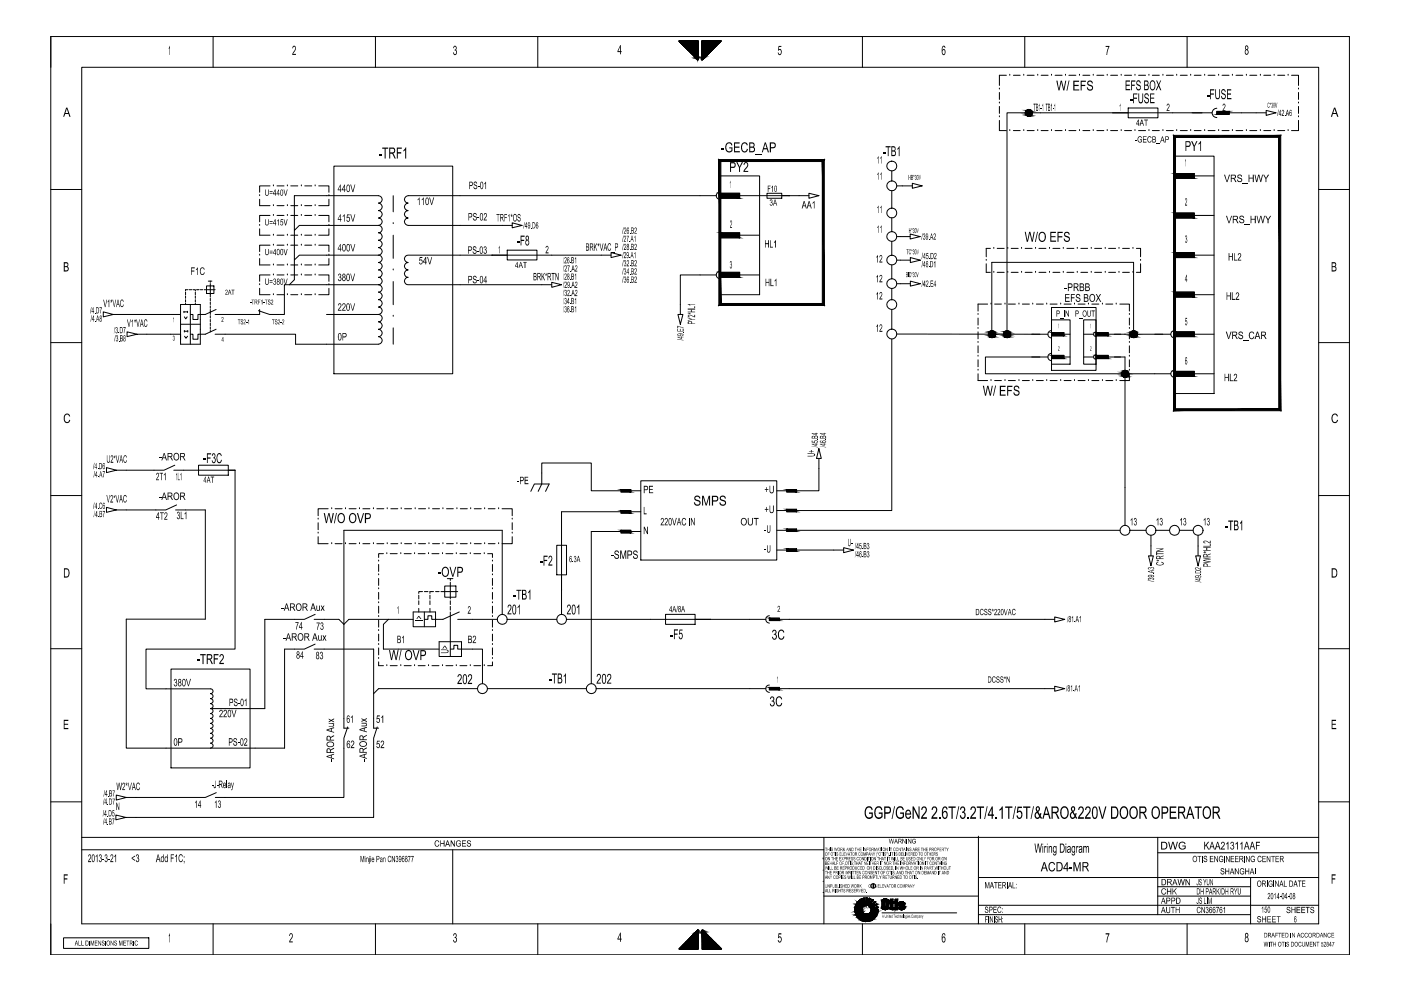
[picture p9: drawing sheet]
<svg xmlns="http://www.w3.org/2000/svg" width="297mm" height="210mm" viewBox="0 0 297 210" stroke-linecap="round" stroke-linejoin="round" font-family="sans-serif">
<!-- layer: LEVEL1 -->
<g fill="none" stroke="#000" stroke-width=".21">
<path d="M10.8 7.7h275.3v194.7h-275.3zM17.3 14.3h262.3v181.6h-262.3zM45.2 7.7v6.6M79.6 7.7v6.6M114 7.7v6.6M182.9 7.7v6.6M211.9 18.9h.1M211.9 19.6v1.5M213.4 16h-1.5v2.1M214.1 16h.1M214.9 16h1.4M217.1 16h.1"/>
<path d="M217.3 7.7v6.6M217.8 16h1.5M220 16h.1M220.7 16h1.5M222.9 16h.1M223.7 16h1.5M225.9 16h.1M226.6 16h1.5M228.9 16h.1M229.6 16h1.5M231.8 16h.1M232.6 16h1.4"/>
<path d="M234.8 16h.1M235.5 16h1.5M237.7 16h.1M238.4 16h1.5M240.6 16h.1M241.4 16h1.5M243.6 16h.1M244.3 16h1.5M246.6 16h.1M247.3 16h1.5M249.5 16h.1M250.2 16h1.5"/>
<path d="M251.7 7.7v6.6M252.4 16h.1M253.2 16h1.4M255.4 16h.1M256.1 16h1.5M258.4 16h.1M259.1 16h1.5M261.3 16h.1M262.1 16h1.4M264.3 16h.1M265 16h1.5M267.2 16h.1"/>
<path d="M267.9 16h1.5M270.1 16h.1M270.9 16h1.5M273.1 16h.1M273.8 16h1.5v2.1M275.3 18.9h.1M275.3 19.6v1.5M57.2 39.4h-2.2v1.4M58 39.4h.1M58.7 39.4h1.5M60.9 39.4h.1M61.7 39.4h1.4"/>
<path d="M63.9 39.4h.1M64.6 39.4h1.5M66.8 39.4h.1M67.6 39.4h2.1v1.4M70.8 35.2h25.2v44h-25.2zM152.6 37.3h8.5v25.2h-8.5zM189.1 36.2v2.2M190.1 39.4h3.3M193.4 38.9l2.1 .5-2.1 .5zM211.9 24.8h.1M211.9 21.8h.1M211.9 22.6v1.4"/>
<path d="M211.9 25.5v2.2h1.5M214.1 27.7h.1M214.9 27.7h1.4M217.1 27.7h.1M217.8 27.7h1.5M220 27.7h.1M220.7 27.7h1.5M222.9 27.7h.1M223.7 27.7h1.5M225.9 27.7h.1M226.6 27.7h1.5M228.9 27.7h.1"/>
<path d="M229.6 27.7h1.5M231.8 27.7h.1M232.6 27.7h1.4M234.8 27.7h.1M235.5 27.7h1.5M237.7 27.7h.1M238.4 27.7h1.5M239.2 22.9h6.3v2.1h-6.3zM240.6 27.7h.1M241.4 27.7h1.5M243.6 27.7h.1M244.3 27.7h1.5"/>
<path d="M246.6 27.7h.1M247.3 27.7h1.5M249 33.1h8.4v50.3h-8.4zM249 36.8h4.2v1h-4.2zM249.5 27.7h.1M250.2 27.7h1.5M252.4 27.7h.1M253.2 37.3h4.2M253.2 27.7h1.4M255.4 27.7h.1M256.1 27.7h1.5M257 23.9h-43.5v47"/>
<path d="M258 23.6h2.6v.7h-2.6zM258 22.9a1 1 0 0 0-1 1 1 1 0 0 0 1 1M258.4 27.7h.1M259.1 27.7h1.5M260.6 23.9h7.8M261.3 27.7h.1M262.1 27.7h1.4M264.3 27.7h.1M265 27.7h1.5M267.2 27.7h.1M267.9 27.7h1.5M268.4 23.4l2.1 .5-2.1 .6z"/>
<path d="M270.1 27.7h.1M270.9 27.7h1.5M273.1 27.7h.1M275.3 24.8h.1M275.3 21.8h.1M275.3 22.6v1.4M275.3 25.5v2.2h-1.5M10.8 40.2h6.5M44.2 59.6h.7M44.6 59.6v.3M55 41.5h.1M55 47.8h.1"/>
<path d="M55 54.1h.1M55 48.5v1.4h2.2M55 42.2v1.4h2.2M55 54.8v1.4h2.2M57.2 45.7h-2.2v1.3M57.2 52h-2.2v1.3M57.2 58.3h-2.2v1.3M58 43.6h.1M58 49.9h.1M58 45.7h.1M58 56.2h.1M58 52h.1"/>
<path d="M58 58.3h.1M58.7 58.3h1.5M58.7 49.9h1.5M58.7 45.7h1.5M58.7 43.6h1.5M58.7 56.2h1.5M58.7 52h1.5M60.9 43.6h.1M60.9 49.9h.1M60.9 45.7h.1M60.9 56.2h.1M60.9 52h.1"/>
<path d="M60.9 58.3h.1M61.7 58.3h1.4M61.7 49.9h1.4M61.7 45.7h1.4M61.7 43.6h1.4M61.7 56.2h1.4M61.7 52h1.4M62.4 41.5h17.8a.78 .78 0 0 1 .8 .8 .78 .78 0 0 1-.8 .8 .8 .8 0 0 1 .8 .8 .8 .8 0 0 1-.8 .8 .78 .78 0 0 1 .8 .7 .78 .78 0 0 1-.8 .8 .78 .78 0 0 1 .8 .8 .78 .78 0 0 1-.8 .8h-16.7l-1.1 1.1zM62.4 48.9v6.2l1.1-1h16.7M62.4 55.1v4.2l-1 1.1M63.9 43.6h.1M63.9 49.9h.1"/>
<path d="M63.9 45.7h.1M63.9 56.2h.1M63.9 52h.1M63.9 58.3h.1M64.6 58.3h1.5M64.6 49.9h1.5M64.6 45.7h1.5M64.6 43.6h1.5M64.6 56.2h1.5M64.6 52h1.5M66.8 43.6h.1M66.8 49.9h.1"/>
<path d="M66.8 45.7h.1M66.8 56.2h.1M66.8 52h.1M66.8 58.3h.1M67.6 45.7h2.1v1.3M67.6 52h2.1v1.3M67.6 58.3h2.1v1.3M69.7 42.2v1.4h-2.1M69.7 41.5h.1M69.7 48.5v1.4h-2.1M69.7 47.8h.1M69.7 54.8v1.4h-2.1"/>
<path d="M69.7 54.1h.1M80.2 54.1a.78 .78 0 0 1 .8 .8 .78 .78 0 0 1-.8 .8 .78 .78 0 0 1 .8 .8 .78 .78 0 0 1-.8 .7 .78 .78 0 0 1 .8 .8 .78 .78 0 0 1-.8 .8 .78 .78 0 0 1 .8 .8 .78 .78 0 0 1-.8 .8 .78 .78 0 0 1 .8 .8 .78 .78 0 0 1-.8 .7 .8 .8 0 0 1 .8 .8 .8 .8 0 0 1-.8 .8 .78 .78 0 0 1 .8 .8 .78 .78 0 0 1-.8 .8 .78 .78 0 0 1 .8 .8 .78 .78 0 0 1-.8 .8M80.2 47.8a.78 .78 0 0 1 .8 .8 .78 .78 0 0 1-.8 .8 .78 .78 0 0 1 .8 .7 .78 .78 0 0 1-.8 .8 .78 .78 0 0 1 .8 .8 .78 .78 0 0 1-.8 .8 .8 .8 0 0 1 .8 .8 .8 .8 0 0 1-.8 .8M83.4 47.4h.1M83.4 57.2h.1M83.4 41.5v3.4M83.4 49.9v4.9M83.4 59.7v4.9M107.5 53h6.3v2.1h-6.3zM108.6 47.2l2.1 .6-2.1 .5zM117 59.9l2.1 .5-2.1 .5zM129.6 53.6l2.1 .5-2.1 .5z"/>
<path d="M129.6 54.1h-43.1a.78 .78 0 0 0-.8 .8 .78 .78 0 0 0 .8 .8 .78 .78 0 0 0-.8 .8 .78 .78 0 0 0 .8 .7 .78 .78 0 0 0-.8 .8 .78 .78 0 0 0 .8 .8 .78 .78 0 0 0-.8 .8 .78 .78 0 0 0 .8 .8h30.5M151.9 58.3h-7.7v8.4M151.9 41.5h-65.4a.78 .78 0 0 0-.8 .8 .78 .78 0 0 0 .8 .8 .8 .8 0 0 0-.8 .8 .8 .8 0 0 0 .8 .8 .78 .78 0 0 0-.8 .7 .78 .78 0 0 0 .8 .8 .78 .78 0 0 0-.8 .8 .78 .78 0 0 0 .8 .8h22.1M152.6 57.7h4.2v1.1h-4.2zM152.6 49.4h4.2v1h-4.2zM152.6 41h4.2v1h-4.2zM152.6 40.7a.78 .78 0 0 0-.7 .8 .78 .78 0 0 0 .7 .8M152.6 57.5a.78 .78 0 0 0-.7 .8 .78 .78 0 0 0 .7 .8M156.8 58.3h4.3M156.8 49.9h4.3M156.8 41.5h14.7M162.6 41h3.1v1h-3.1z"/>
<path d="M171.5 41l2.1 .5-2.1 .5zM189.1 40.4v3.7M189.1 46.2v2.9M189.1 51.2v2.9M189.1 56.2v2.9M190.1 50.2h2.9M190.1 55.2h2.9M193 49.6l2.1 .6-2.1 .5zM193 54.6l2.1 .6-2.1 .5zM193 59.6l2.1 .6-2.1 .5zM209.1 55.2h.1M209.1 55.9v1.8h.9"/>
<path d="M210 52.7h-.9v1.7M210.7 52.7h.1M210.7 57.7h.1M211.4 52.7h1.5M211.4 57.7h1.5M213.7 52.7h.1M213.7 57.7h.1M214.4 52.7h1.5M214.4 57.7h1.5M216.6 52.7h.1M216.6 57.7h.1M217.4 52.7h1.4"/>
<path d="M217.4 57.7h1.4M219.6 52.7h.1M219.6 57.7h.1M220.3 52.7h1.5M220.3 57.7h1.5M222.5 52.7h.1M222.5 57.7h.1M223.2 52.7h1.5M223.2 57.7h1.5M225.4 52.7h.1M225.4 57.7h.1M226.2 52.7h1.5"/>
<path d="M226.2 57.7h1.5M228.4 52.7h.1M228.4 57.7h.1M229.2 52.7h1.4M229.2 57.7h1.4M231.4 52.7h.1M231.4 57.7h.1M232.1 52.7h1.5M232.1 57.7h1.5M234.3 52.7h.1M234.3 57.7h.1M235 52.7h1.5"/>
<path d="M235 57.7h1.5M237.3 52.7h.1M237.3 57.7h.1M238 52.7h1.5M238 57.7h1.5M240.2 52.7h.1M240.2 57.7h.1M240.9 52.7h.9v1.7M241.8 55.2h.1M241.8 55.9v1.8h-.9M249 53.6h4.2v1h-4.2zM249 45.2h4.2v1h-4.2z"/>
<path d="M253.2 54.1h4.2M253.2 45.7h4.2M279.6 40.2h6.5M10.8 72.6h6.5M24 66.7l-2.1-.6v1.1l2.1-.5h14.3M29.1 70.9l-2.2-.5v1l2.2-.5h9.2M38.3 64.6h4.2v8.4h-4.2zM38.3 68.7h4.2M39 66v.3M39 66.1h.8M39.1 67.2l.3 .4 .3-.4M39.1 70.1v.3"/>
<path d="M39.1 70.2h.7M39.1 71.3l.3 .4 .4-.4M39.3 61.9v.6M39.3 62.7v.5M39.3 63.5v.6M39.3 64.3v.3M39.8 66v.3M39.8 70.1v.3M39.8 61.4h-.5v.3M40.1 61.4h.6M40.4 64.6v8.4M40.9 61.4h.5v.3"/>
<path d="M41.4 61.9v.6M41.4 62.7v.5M41.4 63.5v.6M41.4 64.3v.3M41.7 61.4h.5M42.5 61.4h.5M43.3 61.4h2.3M43.8 60.6h1.6v1.6h-1.6zM44.6 60.1v2.9M44.6 63.2v.6M44.6 64.1v.5M44.6 64.9v.5"/>
<path d="M44.6 65.6v1.1M44.6 66.9v.5M44.6 67.7v.5M44.6 68.5v.5M44.6 69.3v.5M44.6 70.1v.3M45.8 65.6l-2.3 1.1h-1.5v1h-1.1v-1h-.5M45.8 69.8l-2.3 1.1h-1.5v1h-1.1v-1h-.5M55 60.4h.1M55 61.1v1.4h2.2M55 65.6v1.1h-9.4M58 62.5h.1"/>
<path d="M58.7 62.5h1.5M60.9 62.5h.1M61.4 60.4h-1.1v6.3h-3.1l-2.4-.8M61.4 60.4h18.8M61.7 62.5h1.4M63.9 62.5h.1M64.6 62.5h1.5M66.8 62.5h.1M69.2 66.7h11M69.7 61.1v1.4h-2.1M69.7 60.4h.1M80.2 66.7a.78 .78 0 0 1 .8 .8 .78 .78 0 0 1-.8 .7 .78 .78 0 0 1 .8 .8 .78 .78 0 0 1-.8 .8 .78 .78 0 0 1 .8 .8 .78 .78 0 0 1-.8 .8 .8 .8 0 0 1 .8 .8 .8 .8 0 0 1-.8 .8h-17.5v-2.1h-17.1"/>
<path d="M83.4 67.1h.1M83.4 69.5v3.5M143.7 66.7h1.1l-.6 2zM189.1 65.6v4.2M189.1 71.9v36.3h-20.2M189.1 61.2v2.3M190.1 70.8l32.1 .1M190.1 60.2h2.9M207.4 78.5h.1M207.4 75.5h.1M207.4 72.6h.1M207.4 69.6h.1"/>
<path d="M207.4 66.7h.1M207.4 67.4v1.5M207.4 70.4v1.4M207.4 73.3v1.5M207.4 76.3v1.5M207.4 79.2v1.5h2M209.4 64.5h-2v1.5M210.1 64.5h.1M210.3 70.9v-15.3h30v15.3M210.9 64.5h1.4M213.1 64.5h.1M213.8 64.5h1.5"/>
<path d="M216 64.5h.1M216.8 64.5h1.4M218.8 75.7h3.4M219 64.5h.1M219.7 64.5h1.5M220.5 75.7h-11.6v3.5h29.6v-3.5h-3.5M221.9 64.5h.1M222.6 64.5h1.5M222.9 65.2h9.5v13.3h-9.5zM222.9 70.1a.81 .81 0 0 0-.7 .8 .81 .81 0 0 0 .7 .8M222.9 74.9a.81 .81 0 0 0-.7 .8 .81 .81 0 0 0 .7 .8M224.9 64.5h.1"/>
<path d="M225.6 70.9h1.3M225.6 75.7h1.3M225.6 64.5h1.5M227.8 64.5h.1M228.6 64.5h1.5M229.8 70.9h2.1M229.8 75.7h2.1M230.8 64.5h.1M231.5 64.5h1.5M232.4 70.5h2.6v.7h-2.6zM232.4 75.4h2.6v.6h-2.6zM233.7 64.5h.1"/>
<path d="M234.5 64.5h1.4M235 70.9h13.2M236.7 64.5h.1M237.4 64.5h2.1v1.5M238.5 70.8v.1M239.5 78.5h.1M239.5 75.5h.1M239.5 72.6h.1M239.5 69.6h.1M239.5 66.7h.1M239.5 67.4v1.5M239.5 70.4v1.4"/>
<path d="M239.5 73.3v1.5M239.5 76.3v1.5M239.5 79.2v1.5h-2.1M248.2 79.2h-9.7v32.2M249 78.7h4.2v1.1h-4.2zM249 70.4h4.2v1h-4.2zM249 61.9h4.2v1.1h-4.2zM249 70.1a.8 .8 0 0 0-.8 .8 .8 .8 0 0 0 .8 .8M249 78.5a.78 .78 0 0 0-.8 .8 .78 .78 0 0 0 .8 .8M253.2 79.2h4.2M253.2 70.9h4.2M253.2 62.5h4.2"/>
<path d="M279.6 72.6h6.5M36.8 99.7h13v37.9h-18.8v8.5h13.6a.51 .51 0 0 1 .6 .3 .51 .51 0 0 1-.3 .6l-.3 .1a.54 .54 0 0 1 .5 .4 .54 .54 0 0 1-.2 .6h-.3a.53 .53 0 0 1 .6 .6 .53 .53 0 0 1-.6 .5 .53 .53 0 0 1 .6 .5 .53 .53 0 0 1-.6 .5 .51 .51 0 0 1 .6 .4 .51 .51 0 0 1-.3 .6l-.3 .1a.51 .51 0 0 1 .6 .4 .51 .51 0 0 1-.3 .6h-.3a.52 .52 0 0 1 .5 .4 .52 .52 0 0 1-.2 .6l-.3 .1a.53 .53 0 0 1 .6 .5 .53 .53 0 0 1-.6 .5 .51 .51 0 0 1 .6 .4 .51 .51 0 0 1-.3 .6l-.3 .1a.51 .51 0 0 1 .6 .4 .51 .51 0 0 1-.3 .6h-.3a.54 .54 0 0 1 .5 .4 .54 .54 0 0 1-.2 .6l-.3 .1a.53 .53 0 0 1 .6 .5 .53 .53 0 0 1-.6 .5M37.1 98.6l-2.3 1.1h-10.1l-2.1 .5v-1.1l2.1 .6M173.6 95.1l.5 2.1h-1zM173.6 97.2v6.9h-4.7M210.1 80.7h.1M210.9 80.7h1.4M213.1 80.7h.1M213.8 80.7h1.5M216 80.7h.1M216.8 80.7h1.4M219 80.7h.1"/>
<path d="M219.7 80.7h1.5M221.9 80.7h.1M222.6 80.7h1.5M224.9 80.7h.1M225.6 80.7h1.5M227.8 80.7h.1M228.6 80.7h1.5M230.8 80.7h.1M231.5 80.7h1.5M233.7 80.7h.1M234.5 80.7h1.4M236.7 80.7h.1"/>
<path d="M10.8 105.1h6.5M37.2 108.1h6.3v23.2h-16.7v27.3h33.5v-21h4.2l2.3-1M37.4 107.1l-2.2 1h-10.5l-2.1 .5v-1l2.1 .5M67.5 110.1h.1M67.5 113h.1M67.5 113.8v1.5h2.1M67.5 110.8v1.5M69.6 107.9h-2.1v1.4M70.3 115.3h.1M70.3 107.9h.1M71 115.3h1.5M71 107.9h1.5"/>
<path d="M73.3 115.3h.1M73.3 107.9h.1M74 115.3h1.5M74 107.9h1.5M76.2 115.3h.1M76.2 107.9h.1M76.9 115.3h1.5M76.9 107.9h1.5M79.2 115.3h.1M79.2 107.9h.1M79.9 115.3h1.5M79.9 107.9h1.5"/>
<path d="M80.3 119h.1M80.3 119.7v1.5M81.3 117.4h-1v.8M82 117.4h.1M82.1 115.3h.1M82.1 107.9h.1M82.7 117.4h1.5M82.9 115.3h1.4M82.9 107.9h1.4M85 117.4h.1M85.1 115.3h.1M85.1 107.9h.1"/>
<path d="M85.7 117.4h1.5M85.8 115.3h1.5M85.8 107.9h1.5M87.9 117.4h.1M88 115.3h.1M88 107.9h.1M88.7 117.4h1.4M88.7 115.3h1.5M88.7 107.9h1.5M90.9 117.4h.1M90.9 115.3h.1M90.9 107.9h.1"/>
<path d="M91.6 117.4h1.5M91.7 115.3h1.5M91.7 107.9h1.5M93.8 117.4h.1M93.9 115.3h.1M93.9 107.9h.1M94.5 117.4h1.5M94.7 115.3h1.4M94.7 107.9h1.4M96.7 117.4h.1M96.9 115.3h.1M96.9 107.9h.1"/>
<path d="M97.5 117.4h1.5M97.6 115.3h1.5M97.6 107.9h1.5M99.7 117.4h.1M99.8 115.3h.1M99.8 107.9h.1M100.5 117.4h1.4M100.6 115.3h1.4M100.6 107.9h1.4M102.7 117.4h.1M102.8 115.3h.1M102.8 107.9h.1"/>
<path d="M103.4 117.4h1v.8M103.5 115.3h1.5M103.5 107.9h1.5M104.4 119h.1M104.4 119.7v1.5M105.7 115.3h.1M105.7 107.9h.1M106.4 107.9h2.2v1.4M108.6 113.8v1.5h-2.2M108.6 113h.1M108.6 110.1h.1M108.6 110.8v1.5"/>
<path d="M112.5 104.2l.8-1.6h3.1l-.7 1.6M118 115.6h2.1v6.3h-2.1zM131.7 108.2h2v.6h-2zM131.7 112.4h2v.6h-2zM131.7 103.8h2v.5h-2zM131.7 104.1h-6.3v-5.9h-10.5v4.4l-.8 1.6M131.7 108.5h-12.6v21.8M131.7 112.7h-6.3v32.2M133.7 108.5h2.2M133.7 112.7h2.2M133.7 104.1h2.2M135.9 101.9h28.8v16.8h-28.8z"/>
<path d="M164.7 104.1h2.1M164.7 108.2h2.1M164.7 112.4h2.1M164.7 116.6h2.1M166.8 103.8h2.1v.5h-2.1zM166.8 108h2.1v.5h-2.1zM166.8 112.2h2.1v.5h-2.1zM166.8 116.4h2.1v.5h-2.1zM168.9 112.4h68.6M168.9 116.6h10M178.9 116.1l2 .5-2 .6zM239.6 112.4h3.4"/>
<path d="M243.5 117.9h1l-.5 2zM244 113.5v4.4M245.1 112.4h2.9M250.1 112.4h2.9M253.5 117.9h1l-.5 2.1zM254 113.5v4.4M279.6 105.1h6.5M10.8 137.5h6.5M66.6 131.3h5.3l1 1.1v22h1.1M66.6 137.6h12.6v9.5M66.8 130.3l-2.3 1h-8.4v18.9h-11.5M80.3 121.9h.1"/>
<path d="M80.3 124.8h.1M80.3 127.8h.1M80.3 130.7h.1M80.3 133.7h.1M80.3 136.7h.1M80.3 139.6h.1M80.3 122.6v1.5M80.3 125.6v1.4M80.3 128.5v1.5M80.3 131.5v1.5M80.3 134.5v1.4M80.3 137.4v1.5"/>
<path d="M82.4 131.3l-1.1 1.1v5.2h11.8M87.6 129.8h4.7v3.1h-4.7zM88.8 126.2v.8M88.8 127.4v.8M88.8 129v.8M89.6 125.4h-.8v.4M90 129.8v3.1M90 125.4h.7M91.2 126.2v.8M91.2 127.4v.8M91.2 129v.8M91.9 125.4h-.7v.4"/>
<path d="M92.3 125.4h.8M93.1 136.1h4.7v3.1h-4.7zM93.5 125.4h3.5M94.3 124.2h2.4v2.4h-2.4zM94.8 122.7h1.2M95.5 137.6h.7v-.8h.8v.8h5.3v7.3M95.5 122.7v.4M95.5 123.4v3.6M95.5 127.4v.8M95.5 128.6v.8M95.5 129.8v9.4M97 131.3h8.4"/>
<path d="M97.4 129.8l-3.5 1.5h-2.4v-.7h-.8v.7h-.7M104.4 139.6h.1M104.4 136.7h.1M104.4 133.7h.1M104.4 130.7h.1M104.4 127.8h.1M104.4 124.8h.1M104.4 121.9h.1M104.4 122.6v1.5M104.4 125.6v1.4M104.4 128.5v1.5M104.4 131.5v1.5"/>
<path d="M104.4 134.5v1.4M104.4 137.4v1.5M106.5 130.3v-17.9h-33.6v20l1.1-1.1h13.6M107.5 131.3h10.5M120.1 131.3h42.3M141.1 130.3h6.3v2.1h-6.3zM163.1 131.1h2.1v.5h-2.1zM163.1 130.6a.78 .78 0 0 0-.7 .7 .78 .78 0 0 0 .7 .8M165.2 131.3h58.4M223.6 130.8l2.1 .5-2.1 .6zM279.6 137.5h6.5M36.3 141.9h16.7v20.9h-16.7z"/>
<path d="M73.7 154.1l-.8 2.4v12.6h-27.3M80 154.1l-.8 2.4v16.8h-52.5l-2.1 .5v-1l2.1 .5M80.3 140.3v.8h1M82 141.1h.1M82.7 141.1h1.5M85 141.1h.1M85.7 141.1h1.5M87.9 141.1h.1M88.7 141.1h1.4M90.9 141.1h.1M91.6 141.1h1.5M93.8 141.1h.1"/>
<path d="M94.5 141.1h1.5M96.7 141.1h.1M97.5 141.1h1.5M99.7 141.1h.1M100.5 141.1h1.4M101.2 146h-20.9l-1.1 1.1v7.3h1.1M102.7 141.1h.1M103.3 146h21M104.4 140.3v.8h-1M126.4 146h36M163.1 145.8h2.1v.5h-2.1zM163.1 145.2a.78 .78 0 0 0-.7 .8 .78 .78 0 0 0 .7 .8"/>
<path d="M165.2 146h58.4M223.6 145.5l2.1 .5-2.1 .6zM10.8 170h6.5M17.3 177.5h262.3M45.9 168.1l-2.4 1h-16.7l-2.1 .5v-1l2.1 .5M174.7 177.5v18.4M207.4 177.3v18.6M245.5 177.5v16.4M279.6 170h6.5M13.5 198.8h18.1v2.3h-18.1zM17.3 180.2h157.4M45.2 195.9v6.5"/>
<path d="M79.6 195.9v6.5M96 180.2v15.7M114 195.9v6.5M174.5 182.1h.1M174.5 184.5h.1M174.5 186.9h.1M174.5 189.2h.1M174.7 190h32.7M181.2 192.7h1.2l-1.2 .1zM181.2 192.8l1.2-.1 .3 .1zM181.2 192.8h1.5zM181.2 192.9h1.1l-1.1 .1z"/>
<path d="M181.2 192.9l1.5-.1zM181.3 192.4l1.1 .3h-1.2v.3l1.1-.1-1 .4M181.3 192.4h1.5zM181.3 192.4h1.5l-.4 .3zM181.3 193.3l1-.4 .5 .2zM181.3 193.3l1.5-.2-.5 .2zM181.3 193.3h1l-1 .1zM181.3 193.4l1-.1-1 .2zM181.3 192.3l1.3 .1h-1.3zM181.3 193.5l1-.2-.9 .3zM181.4 193.6l.9-.3-.8 .6M181.4 192l-.1 .3z"/>
<path d="M181.4 192l1.2 .4-1.3-.1zM181.5 193.9l1.4-.5-.5 .3zM181.5 193.9l.8-.6 .6 .1zM181.5 193.9l.9-.2zM181.5 191.8l1.1 .6-1.2-.4M181.5 191.8l1.3 .4-.2 .2zM181.5 194l.9-.3-.8 .4zM181.6 194.1l.8-.4-.8 .5zM181.6 194.2l.8-.5-.6 .7M181.7 191.5l-.2 .2zM181.7 191.5l-.2 .3zM181.7 191.5l1.1 .7-1.3-.4z"/>
<path d="M181.8 194.4l1.6-.6zM181.8 194.4l.8-.3-.7 .4zM181.8 191.3l1 .9-1.1-.7M181.8 191.3l.3-.3 .9 .9zM181.8 191.3l1.2 .6-.2 .3zM181.9 194.5l.7-.4-.6 .5zM181.9 191.2l-.1 .1 .3-.3zM182 194.6l.6-.5-.5 .6zM182.1 194.7l.5-.6-.3 .8M182.1 191l-.2 .2zM182.3 194.9l.7-.5-.6 .5zM182.3 192.9l.4-.1 .1 .3z"/>
<path d="M182.3 193.3l.5-.2 .1 .3zM182.3 190.8l.7 1.1-.9-.9M182.3 190.8l.3-.2zM182.3 190.8l.3-.2 .7 1.3zM182.3 190.8l1 1.1h-.3zM182.4 192.7l.4-.3-.1 .4zM182.4 190.8l.2-.2zM182.4 193.7l1 .1zM182.4 193.7l.5-.3 .2 .2zM182.4 193.7l1 .1-1.6 .6zM182.6 192.4l.2-.2h.2zM182.6 192.4l.4-.2-.2 .2z"/>
<path d="M182.6 195.1l.4-.7-.2 .8M182.6 194.1l2.7-.1 .4 .3zM182.6 194.1l3.3-.1zM182.6 194.1l1.1-.3 2.2 .2zM182.6 194.1l.8-.3h.3zM182.6 194.1l3.1 .2-2.7 .1zM182.6 194.1l.4 .3-.7 .5zM182.8 192.2l.2-.3 .2 .1zM182.8 192.2l.4-.2zM182.8 195.2l.6-.6-.4 .6zM182.9 195.9v6.5M182.9 190.5l.4 1.4-.7-1.3"/>
<path d="M182.9 190.5l.3-.1zM182.9 190.5l.3-.1 .4 1.5zM182.9 190.5l.7 1.4h-.3zM183 194.4h1.9l-.5 .2zM183 194.4l2.7-.1zM183 194.4l-.5 .6-.1-.1zM183 194.4l-.4 .7-.1-.1zM183 194.4l1.4 .2h-1zM183 194.4l.4 .2-.6 .6zM183 191.9h.5zM183.1 190.5l.1-.1zM183.3 195.3l.1-.7 .1 .7h.5l-.1-.7 .3 .7"/>
<path d="M183.3 191.9h.6zM183.4 194.6h1zM183.4 194.6l-.3 .7-.1-.1zM183.4 194.6l-.1 .7h-.2zM183.4 194.6h.5l-.4 .7zM183.5 195.3h.5zM183.5 195.3h.3zM183.6 190.4v1.5l-.4-1.5M183.6 190.4h.3v1.5l.4-1.4M183.6 190.4h.2zM183.6 190.4h.2l-.2 1.5zM183.7 193.8h2.3z"/>
<path d="M183.7 193.8h2.3l-.1 .2zM183.8 190.4l-.2 1.5zM183.9 190.4v1.5h-.3zM183.9 194.6h.5l.2 .6zM183.9 194.6l.7 .6-.4 .1zM183.9 194.6l.1 .7h-.5zM183.9 191.9l.2 .1M184 193.8l.2-.1 1.8 .1zM184.2 195.3l.3-.1zM184.2 195.3l.4-.1zM184.2 193.7l.3-.2h1.6zM184.2 193.7l1.9-.2-.1 .3z"/>
<path d="M184.3 190.5l-.4 1.4zM184.4 192.2l1.2-.9zM184.4 192.2l1.2-1zM184.4 192.2l1.1-1zM184.4 194.6l.5-.2 .3 .4zM184.4 194.6l.8 .2-.4 .3zM184.4 190.5l-.5 1.4zM184.5 192.2l1.1-.9zM184.5 190.5l-.5 1.4zM184.5 190.5l-.4 1.5zM184.5 193.5l1.7-.2-.5 .1zM184.5 193.5h1.6z"/>
<path d="M184.5 190.5l-.4 1.5M184.5 192.3l1.4-.5zM184.5 192.3l1.4-.6zM184.5 192.4l1.4-.6zM184.6 192.4l1.3-.6zM184.6 192.6l1.6-.2zM184.6 192.6l1.5-.3zM184.6 193.2l1.6-.3v.1zM184.6 193.2l1.6-.2v.3zM184.6 193.2l1.6 .1-1.7 .2zM184.6 192.6l.1 .1M184.7 192.9h1.5l-.1 .5"/>
<path d="M184.7 192.6l1.5-.2zM184.7 192.7l1.5-.3zM184.7 192.9h1.5l-1.6 .3zM184.8 195.1l-.4-.5 .2 .6M184.8 195.1l.3-.2zM184.8 195.1l.4-.3zM184.9 194.4l.8-.1-.1 .1zM184.9 194.4h.7l-.2 .3zM184.9 190.7l-.7 1.3zM184.9 190.7l-.7 1.3M185 190.8l-.8 1.2zM185.1 190.8l-.9 1.2z"/>
<path d="M185.1 190.8l-.9 1.3zM185.1 190.8l-.8 1.3M185.3 194h.6v.1zM185.4 194.7l-.5-.3 .3 .4M185.4 194.7l.2-.3zM185.5 191.1l-1.1 1.1M185.6 191.3l-1.1 1M185.7 193.4l.5-.1-.1 .1zM185.9 194.1l-.6-.1 .4 .3M185.9 191.6l-1.4 .7M185.9 191.8l-1.3 .7M186.1 193.4h-.4l.4 .1"/>
<path d="M186.1 192.3l.1 .1M186.1 192.3l-1.5 .3M186.2 192.4l-1.5 .3M187 192.4l.2 .3M187 191l1.4-.1zM187 191h1.4zM187 191.1l.6-.1zM187 191.1l.6-.1-.6 .1M187 191.1l.7-.1zM187 191h.7zM187 191.1h.5h-.5M187 191.1h.6z"/>
<path d="M187 191.1h.6h-.6M187 192.4h.5h-.5M187 192.4h.6h-.6M187 192.4h.6zM187 192.5h.7h-.7M187 192.5h.7zM187 192.5l.6-.1zM187 192.5l.6-.1-.6 .1M187 192.5h1.4zM187 191.1v1.3M187 193.5h15.8M187 192.5l.5-.2-.3 .4"/>
<path d="M187 190.9h1.4zM187.1 190.8h1.2zM187.1 192.6l1.3-.1zM187.1 192.6h1.2zM187.1 192.6l1.1 .1zM187.1 190.8h1.1zM187.1 192.7h1.1zM187.2 190.8l.3 .4-.5-.3M187.2 190.8l-.2 .3M187.2 190.8l.9-.1zM187.2 190.8h1zM187.2 192.7h1z"/>
<path d="M187.3 190.7h.8zM187.3 192.7h.9zM187.3 192.7h.8zM187.3 192.7l.8 .1zM187.3 190.7l.7-.1zM187.3 192.8h.8zM187.3 192.8h.7zM187.4 190.6h.6M187.4 192.8h.6M187.4 190.6h.5zM187.4 190.6h.6zM187.4 192.8h.6z"/>
<path d="M187.4 192.8h.5zM187.5 192.4v-1.3l.1-.1 .2 .1v1.3M187.5 192.4l.2 .1 .1-.1M187.5 190.6h.3zM187.5 190.6h.4zM187.5 191.1h-.5h.5M187.5 191.1v1.3h-.5zM187.5 191.1l-.5 1.3zM187.5 192.4h-.5h.5M187.5 192.8h.4zM187.5 192.8l.3 .1zM187.6 191.1h-.6h.6"/>
<path d="M187.6 190.6h.2zM187.6 192.9h.2zM187.7 191h.7zM187.7 191h-.7h.7M187.7 192.5h.7zM187.7 192.5l.7-.1zM187.8 192.4h.6zM187.8 191h.6zM187.8 191.1h.6zM187.8 191.1h.6h-.6M187.8 191.1h.6l-.6 1.3zM187.8 192.4h.6h-.6"/>
<path d="M188.2 190.8l-.4 .4 .6-.3M188.2 190.8l.2 .1M188.4 191h-.7h.7M188.4 190.9v.2M188.4 192.5l-.2 .2M188.4 192.4v.1l-.6-.2 .4 .4M188.4 191.1h-.6h.6M188.4 191.1l-.6 1.3 .6-1.3M188.4 191.1v1.3h-.6zM188.4 192.4h-.6h.6M188.4 192.4l-.7 .1 .7-.1M188.4 191.1v1.3"/>
<path d="M188.6 191.6l.9-.4zM188.6 191.2h.2l-.2 .4zM188.6 191.2v.4M188.6 191.6h.2M188.8 192.4h.4v.5M188.8 192.4l.2 .4 .2 .1M188.8 190.7h.5l-.5 .5zM188.8 191.2h.5l-.7 .4zM188.8 191.6l.7-.4-.2 .4zM188.8 191.6h.5l-.5 .8zM188.8 192.4h.5zM188.8 192.4h.5l-.5 .2z"/>
<path d="M188.8 190.7v.5h-.2M188.8 191.6v.8M188.8 190.7h.5v.5M188.8 192.6l.7-.1zM188.8 192.6l.6-.1zM188.8 192.6l.7-.1-.6 .2zM188.9 192.7l.6-.2-.5 .3zM189 192.8l.5-.3-.3 .4zM189.2 192.9l.3-.4v.4zM189.2 192.9h.3M189.3 190.7v.5h-.5zM189.3 191.6v.8h-.5z"/>
<path d="M189.3 191.2h.2M189.4 192.5h.1M189.5 191.2v.4h-.2zM189.5 191.6h-.2v.8M189.5 191.2v.4M189.5 192.5v.4M189.8 191.2h.5v1.7M189.8 190.7h.5v.4h-.5zM189.8 190.7h.5l-.5 .4zM189.8 191.1l.5-.4v.4zM189.8 191.2h.5l-.5 1.7zM189.8 191.2v1.7h.5"/>
<path d="M190.3 191.2v1.7h-.5zM190.5 192.4h.4l.2 .1 .3-.1M190.5 191.7l.4-.1-.4 .1M190.5 191.7l.5-.1zM190.5 191.7l.4-.1zM190.5 192.4h.4zM190.5 192.4l.1 .2M190.5 191.6h.6h-.6M190.5 191.6l.6-.1zM190.5 191.6l.6-.1-.6 .1M190.5 191.6h.6zM190.5 191.6h.5h-.5"/>
<path d="M190.5 191.6h.5zM190.5 191.7h.5zM190.5 191.7h.4h-.4M190.5 191.8h.5zM190.5 191.8l.5-.1zM190.5 192.4h.5zM190.5 192.4h.4h-.4M190.5 192.4l.5 .1zM190.5 192.5h.5zM190.5 192.5h.5h-.5M190.5 192.5h.6zM190.6 191.5v.4"/>
<path d="M190.6 191.5h.5zM190.6 191.5h1.2zM190.6 191.9l.4-.1zM190.6 192.6h1.2zM190.6 192.6l.5-.1-.5 .1M190.6 192.6l.5-.1zM190.6 191.4l1.2 .1zM190.6 192.6h1.1zM190.6 191.4h1.1zM190.6 192.7l1.1-.1zM190.6 192.7h1.1zM190.7 192l.7 .4"/>
<path d="M190.7 191.3h.9zM190.7 192l.3-.2zM190.7 192.7h1zM190.7 192.7h.9zM190.7 192.7l.9 .1zM190.7 192l.3-.2 .6 .2zM190.7 192h.9zM190.8 191.3h.8zM190.8 192l.8 .1zM190.8 192l.8 .1-.3 .2zM190.8 192.8h.8zM190.8 192.8h.7z"/>
<path d="M190.8 191.3h.6zM190.8 191.3h.7zM190.9 192.8h.5M190.9 191.3h.5M190.9 191.3h.5zM190.9 192.8h.6zM190.9 192.8h.5zM191 191.2h.3zM191 191.2l.4 .1zM191 191.6h-.5h.5M191 191.7h-.5h.5M191 192.9l.4-.1z"/>
<path d="M191 192.9h.3zM191 191.8l-.3 .2 .3-.2M191.1 191.2h.1zM191.1 191.2h.2zM191.1 192.9h.2zM191.1 192.9h.1zM191.1 191.5h.7zM191.1 192.5h.7zM191.1 192.5l.7 .1zM191.2 191.5h.6zM191.2 192.5h.6zM191.2 191.6l.6-.1z"/>
<path d="M191.3 191.6l.5-.1zM191.3 191.6h.5h-.5M191.3 191.6h.5zM191.3 192.5l.5-.1zM191.3 192.5h.5h-.5M191.3 192.3l.5-.1zM191.3 192.3l.4-.1zM191.3 192.3l.4-.2zM191.3 192.3l.3-.2-.3 .2M191.3 192.3l.5 .1zM191.4 191.6h.4zM191.4 191.7l.4-.1z"/>
<path d="M191.4 191.7h.4zM191.4 192.4h.4zM191.4 192.4h.4h-.4M191.6 192.1l-.3 .2zM191.6 192.1l-.3 .4 .5-.3M191.8 192.2v.4M191.8 191.5v.2h-.4a.18 .18 0 0 0-.3-.2 .18 .18 0 0 0-.1 .3l.8 .4M191.8 191.6h-.5h.5M191.8 192.3h-.5h.5M191.8 192.5h-.6h.6M191.8 191.6h-.4h.4M191.8 192.4h-.4h.4"/>
<path d="M191.8 192.4l-.5 .1 .5-.1M207.4 193.9h57.7M207.4 191.9h72.2M207.4 186.1h72.2M217.3 195.9v6.5M245.5 180.8h34.1M245.5 190h19.6M245.5 188h19.6M251.7 195.9v6.5M265.1 186.1v9.8"/>
<circle cx="189.1" cy="39.4" r="1.05"/>
<circle cx="189.1" cy="35.2" r="1.05"/>
<circle cx="189.1" cy="50.2" r="1.05"/>
<circle cx="189.1" cy="55.2" r="1.05"/>
<circle cx="189.1" cy="45.2" r="1.05"/>
<circle cx="189.1" cy="64.6" r="1.05"/>
<circle cx="189.1" cy="70.8" r="1.05"/>
<circle cx="189.1" cy="60.1" r="1.05"/>
<circle cx="238.5" cy="112.4" r="1.05"/>
<circle cx="244" cy="112.4" r="1.05"/>
<circle cx="249" cy="112.5" r="1.06"/>
<circle cx="254" cy="112.5" r="1.06"/>
<circle cx="106.5" cy="131.3" r="1.05"/>
<circle cx="119.1" cy="131.3" r="1.05"/>
<circle cx="102.3" cy="146" r="1.07"/>
<circle cx="125.4" cy="146" r="1.05"/>
<circle cx="185.1" cy="187.8" r=".5"/>
</g>
<g fill="#000" stroke="#000" stroke-width=".21">
<path d="M147.9 197.3l.1-.1zM148.9 197.3l.1-.1zM181.3 192.2v.1zM181.4 192l-.1 .2zM181.6 191.6l-.1 .1zM181.7 191.5l-.1 .1zM181.7 191.5l-.2 .2zM181.9 191.2l-.1 .1zM182 191.1l-.1 .1zM182.1 191l-.1 .1zM182.1 191l-.2 .2zM182.5 190.7l.1-.1z"/>
<path d="M182.4 190.8l.2-.2zM182.9 190.5h.2zM183.1 190.5l.1-.1zM183.6 190.4h.2l-.2 1.5zM183.6 190.4h.2zM183.8 190.4l-.2 1.5zM184.2 190.5l-.3 1.4zM184.2 195.3h.1zM184.3 190.5l-.4 1.4zM184.4 190.5l-.5 1.4zM184.3 195.3l.2-.1zM184.5 190.5l-.6 1.4z"/>
<path d="M184.5 190.5l-.5 1.4zM184.7 192.9h1.5l-1.6 .3zM184.9 190.8l-.7 1.2zM185 190.8l-.8 1.2zM185.1 190.8l-.9 1.2zM185.1 190.8l-.9 1.3zM184.4 192.2l1.2-.9zM184.5 192.2l1.1-.9zM185.7 193.4l.5-.1-.1 .1zM187 191h1.4zM187 191h.7zM187 192.5h1.4z"/>
<path d="M187 192.5h.3v.2zM187 190.9h1.4zM187.1 190.8h1.2zM187.1 192.6h1.2zM187.1 192.6l1.1 .1zM187.1 190.8l.2 .1zM187.1 190.8h1.1zM187.1 192.7h1.1zM187.1 190.8h.2zM187.2 192.7h1zM187.2 190.8l.9-.1zM187.3 192.7h.8z"/>
<path d="M187.3 192.7l.8 .1zM187.3 190.7h.8zM187.3 192.8h.8zM187.3 192.8h.7zM187.3 190.7l.7-.1zM187.4 192.8h.6zM187.4 192.8h.5zM187 192.5l.5-.2-.2 .2zM187.4 190.6h.5zM187.5 191.1l-.5 1.3zM187.5 192.8h.4zM187.5 192.8l.3 .1z"/>
<path d="M187 191.1l.6-.1zM187.5 190.6h.3zM187 192.5h.7zM187.6 192.9h.2zM187.6 190.6h.2zM187.7 192.5h.7zM187.5 190.6h.4zM187.8 192.3l.6 .2h-.3zM187.4 190.6h.6zM188.1 192.5h.3l-.1 .2zM187.2 190.8h1zM188.1 190.8l.3 .1z"/>
<path d="M188.2 190.8h.1zM187.3 192.7h.9zM187 191l1.4-.1zM187.7 191h.7zM187.1 192.6l1.3-.1zM188.4 191.1l-.6 1.3zM187.8 192.4h.6zM187.7 192.5l.7-.1zM188.6 191.2h.2l-.2 .4zM188.8 190.7h.5l-.5 .5zM188.8 191.2h.5l-.7 .4zM188.8 191.6h.5l-.5 .8z"/>
<path d="M188.8 192.7h.4v.1zM189.3 190.7v.5h-.5zM188.6 191.6l.9-.4zM188.8 192.6l.7-.1zM188.8 191.6l.7-.4-.2 .4zM189.5 191.2v.4h-.2zM189.2 192.9l.3-.4v.4zM189.8 190.7h.5l-.5 .4zM189.8 191.2h.5l-.5 1.7zM189.8 191.1l.5-.4v.4zM190.3 191.2v1.7h-.5zM190.5 191.7h.4z"/>
<path d="M190.5 192.4h.4zM190.6 191.5h1.2zM190.6 192.6h1.2zM190.6 191.4l1.2 .1zM190.6 192.6h1.1zM190.6 191.4h1.1zM190.6 192.7h1.1zM190.7 191.3h.9zM190.7 192.7h.9zM190.7 192.7l.9 .1zM190.7 192h.9zM190.8 192l.8 .1z"/>
<path d="M190.8 192.8h.8zM190.8 192.8h.7zM190.8 191.3h.7zM190.8 191.3h.6zM190.9 192.8h.5zM190.5 191.7l.4-.1zM191 191.2l.4 .1zM190.9 191.3h.5zM190.6 192.6l.5-.1zM191 192.9h.3zM190.7 192l.3-.2zM191.1 191.2h.2z"/>
<path d="M191 191.2h.3zM191.1 192.9h.1zM190.5 191.6l.6-.1zM191.1 191.2h.1zM191.1 192.9h.2zM191.4 191.7h.4zM191.4 192.4h.4zM191 192.9l.4-.1zM190.8 191.3h.8zM190.9 192.8h.6zM191.6 192.2h.2zM191.6 192.1l-.3 .2z"/>
<path d="M191.6 192.1l.1 .1zM191.3 192.3l.4-.2zM190.7 192.7h1zM190.6 192.7l1.1-.1zM191.1 191.5h.7zM191.2 191.5h.6zM191.2 192.5h.6zM191.4 191.7l.4-.1zM191.3 192.5l.5-.1z"/>
<path d="M144 8.6l-.1 .1 4.1 4zM143.9 8.7l4.1 4z"/>
<path d="M147.9 8.7v4h.2zM147.9 8.7h.2v4z"/>
<path d="M144 8.7h4v-.1zM144 8.6h4l-4 .1z"/>
<path d="M144 8.8h4v-.1zM144 8.7h4l-4 .1z"/>
<path d="M144.1 8.9h3.9v-.1zM144.1 8.8h3.9l-3.9 .1z"/>
<path d="M144.2 9h3.8v-.2zM144.2 8.8h3.8l-3.8 .2z"/>
<path d="M144.3 9.1h3.7v-.2zM144.3 8.9h3.7l-3.7 .2z"/>
<path d="M144.4 9.1h3.6v-.1zM144.4 9h3.6l-3.6 .1z"/>
<path d="M144.5 9.2l3.5-.1zM144.5 9.1h3.5z"/>
<path d="M144.5 9.3l3.5-.1zM144.5 9.2h3.5z"/>
<path d="M144.6 9.4l3.4-.1zM144.6 9.3h3.4z"/>
<path d="M144.7 9.4h3.3v-.1zM144.7 9.3h3.3l-3.3 .1z"/>
<path d="M144.8 9.5h3.2v-.1zM144.8 9.4h3.2l-3.2 .1z"/>
<path d="M144.8 9.6h3.2v-.1zM144.8 9.5h3.2l-3.2 .1z"/>
<path d="M144.9 9.7h3.1v-.1zM144.9 9.6h3.1l-3.1 .1z"/>
<path d="M145 9.8h3v-.1zM145 9.7h3l-3 .1z"/>
<path d="M145.1 9.9h2.9v-.2zM145.1 9.7h2.9l-2.9 .2z"/>
<path d="M145.2 9.9l2.8-.1zM145.2 9.8h2.8z"/>
<path d="M145.3 10l2.7-.1zM145.3 9.9h2.7z"/>
<path d="M145.3 10.1l2.7-.1zM145.3 10h2.7z"/>
<path d="M145.4 10.2h2.6v-.2zM145.4 10h2.6l-2.6 .2z"/>
<path d="M145.5 10.2h2.5v-.1zM145.5 10.1h2.5l-2.5 .1z"/>
<path d="M145.6 10.3h2.4v-.1zM145.6 10.2h2.4l-2.4 .1z"/>
<path d="M145.6 10.4h2.4v-.1zM145.6 10.3h2.4l-2.4 .1z"/>
<path d="M145.7 10.5h2.3v-.1zM145.7 10.4h2.3l-2.3 .1z"/>
<path d="M145.8 10.6h2.2v-.1zM145.8 10.5h2.2l-2.2 .1z"/>
<path d="M145.9 10.7h2.1v-.2zM145.9 10.5h2.1l-2.1 .2z"/>
<path d="M146 10.7l2-.1zM146 10.6h2z"/>
<path d="M146.1 10.8l1.9-.1zM146.1 10.7h1.9z"/>
<path d="M146.1 10.9l1.9-.1zM146.1 10.8h1.9z"/>
<path d="M146.2 11h1.8v-.2zM146.2 10.8h1.8l-1.8 .2z"/>
<path d="M146.3 11h1.7v-.1zM146.3 10.9h1.7l-1.7 .1z"/>
<path d="M146.4 11.1h1.6v-.1zM146.4 11h1.6l-1.6 .1z"/>
<path d="M146.4 11.2h1.6v-.1zM146.4 11.1h1.6l-1.6 .1z"/>
<path d="M146.5 11.3h1.5v-.1zM146.5 11.2h1.5l-1.5 .1z"/>
<path d="M146.6 11.4h1.4v-.1zM146.6 11.3h1.4l-1.4 .1z"/>
<path d="M146.7 11.4l1.3-.1zM146.7 11.3h1.3z"/>
<path d="M146.8 11.5l1.2-.1zM146.8 11.4h1.2z"/>
<path d="M146.9 11.6l1.1-.1zM146.9 11.5h1.1z"/>
<path d="M147 11.7l1-.1zM147 11.6h1z"/>
<path d="M147 11.8h1v-.2zM147 11.6h1l-1 .2z"/>
<path d="M147.1 11.9h.9v-.2zM147.1 11.7h.9l-.9 .2z"/>
<path d="M147.2 11.9h.8v-.1zM147.2 11.8h.8l-.8 .1z"/>
<path d="M147.2 12h.8v-.1zM147.2 11.9h.8l-.8 .1z"/>
<path d="M147.3 12.1h.7v-.1zM147.3 12h.7l-.7 .1z"/>
<path d="M147.4 12.2h.6v-.1zM147.4 12.1h.6l-.6 .1z"/>
<path d="M147.5 12.2l.5-.1zM147.5 12.1h.5z"/>
<path d="M147.6 12.3l.4-.1zM147.6 12.2h.4z"/>
<path d="M147.7 12.4l.3-.1zM147.7 12.3h.3z"/>
<path d="M147.8 12.5h.2v-.1zM147.8 12.4h.2l-.2 .1z"/>
<path d="M148 12.4l-.2 .2zM147.8 12.4h.2l-.2 .2z"/>
<path d="M148 12.5l-.1 .2zM147.9 12.5v.2z"/>
<path d="M148.8 8.7v4h.1zM148.8 8.7h.1v4z"/>
<path d="M148.9 12.5v.2zM148.9 12.5v.2z"/>
<path d="M148.9 12.6l.1-.2zM148.9 12.4h.1l-.1 .2z"/>
<path d="M148.9 12.5h.2v-.1zM148.9 12.4h.2l-.2 .1z"/>
<path d="M148.9 12.4l.3-.1zM148.9 12.3h.3z"/>
<path d="M148.9 12.3l.4-.1zM148.9 12.2h.4z"/>
<path d="M148.9 12.2l.5-.1zM148.9 12.1h.5z"/>
<path d="M148.9 12.2h.6v-.1zM148.9 12.1h.6l-.6 .1z"/>
<path d="M148.9 12.1h.6v-.1zM148.9 12h.6l-.6 .1z"/>
<path d="M148.9 12h.7v-.1zM148.9 11.9h.7l-.7 .1z"/>
<path d="M148.9 11.9h.8v-.1zM148.9 11.8h.8l-.8 .1z"/>
<path d="M148.9 11.9h.8v-.2zM148.9 11.7h.8l-.8 .2z"/>
<path d="M148.9 11.8h.9v-.2zM148.9 11.6h.9l-.9 .2z"/>
<path d="M148.9 11.7l1-.1zM148.9 11.6h1z"/>
<path d="M148.9 11.6l1.1-.1zM148.9 11.5h1.1z"/>
<path d="M148.9 11.5l1.2-.1zM148.9 11.4h1.2z"/>
<path d="M148.9 11.4l1.3-.1zM148.9 11.3h1.3z"/>
<path d="M148.9 11.4h1.4v-.1zM148.9 11.3h1.4l-1.4 .1z"/>
<path d="M148.9 11.3h1.4v-.1zM148.9 11.2h1.4l-1.4 .1z"/>
<path d="M148.9 11.2h1.5v-.1zM148.9 11.1h1.5l-1.5 .1z"/>
<path d="M148.9 11.1h1.6v-.1zM148.9 11h1.6l-1.6 .1z"/>
<path d="M148.9 11h1.7v-.1zM148.9 10.9h1.7l-1.7 .1z"/>
<path d="M148.9 11h1.7v-.2zM148.9 10.8h1.7l-1.7 .2z"/>
<path d="M148.9 10.9l1.8-.1zM148.9 10.8h1.8z"/>
<path d="M148.9 10.8l1.9-.1zM148.9 10.7h1.9z"/>
<path d="M148.9 10.7l2-.1zM148.9 10.6h2z"/>
<path d="M148.9 10.7h2.1v-.2zM148.9 10.5h2.1l-2.1 .2z"/>
<path d="M148.9 10.6h2.2v-.1zM148.9 10.5h2.2l-2.2 .1z"/>
<path d="M148.9 10.5h2.2v-.1zM148.9 10.4h2.2l-2.2 .1z"/>
<path d="M148.9 10.4h2.3v-.1zM148.9 10.3h2.3l-2.3 .1z"/>
<path d="M148.9 10.3h2.4v-.1zM148.9 10.2h2.4l-2.4 .1z"/>
<path d="M148.9 10.2h2.5v-.1zM148.9 10.1h2.5l-2.5 .1z"/>
<path d="M148.9 10.2h2.5v-.2zM148.9 10h2.5l-2.5 .2z"/>
<path d="M148.9 10.1l2.6-.1zM148.9 10h2.6z"/>
<path d="M148.9 10l2.7-.1zM148.9 9.9h2.7z"/>
<path d="M148.9 9.9l2.8-.1zM148.9 9.8h2.8z"/>
<path d="M148.9 9.9h2.9v-.2zM148.9 9.7h2.9l-2.9 .2z"/>
<path d="M148.9 9.8h3v-.1zM148.9 9.7h3l-3 .1z"/>
<path d="M148.9 9.7h3v-.1zM148.9 9.6h3l-3 .1z"/>
<path d="M148.9 9.6h3.1v-.1zM148.9 9.5h3.1l-3.1 .1z"/>
<path d="M148.9 9.5h3.2v-.1zM148.9 9.4h3.2l-3.2 .1z"/>
<path d="M148.9 9.4h3.3v-.1zM148.9 9.3h3.3l-3.3 .1z"/>
<path d="M148.9 9.4l3.3-.1zM148.9 9.3h3.3z"/>
<path d="M148.9 9.3l3.4-.1zM148.9 9.2h3.4z"/>
<path d="M148.9 9.2l3.5-.1zM148.9 9.1h3.5z"/>
<path d="M148.9 9.1h3.6v-.1zM148.9 9h3.6l-3.6 .1z"/>
<path d="M148.9 9.1h3.7v-.2zM148.9 8.9h3.7l-3.7 .2z"/>
<path d="M148.9 9h3.8v-.2zM148.9 8.8h3.8l-3.8 .2z"/>
<path d="M148.9 8.9h3.9v-.1zM148.9 8.8h3.9l-3.9 .1z"/>
<path d="M148.9 8.8h3.9v-.1zM148.9 8.7h3.9l-3.9 .1z"/>
<path d="M148.9 8.7h4v-.1zM148.9 8.6h4l-4 .1z"/>
<path d="M152.8 8.6l-3.9 4.1 4-4zM152.8 8.6l-3.9 4.1z"/>
<path d="M249 36.8l4.2 1v-1zM249 36.8l4.2 1h-4.2z"/>
<path d="M258 23.6h2.6l-2.6 .7zM258 24.3h2.6v-.7z"/>
<path d="M152.6 57.7l4.2 1.1v-1.1zM152.6 57.7l4.2 1.1h-4.2z"/>
<path d="M152.6 49.4l4.2 1v-1zM152.6 49.4l4.2 1h-4.2z"/>
<path d="M152.6 41l4.2 1v-1zM152.6 41l4.2 1h-4.2z"/>
<path d="M249 53.6l4.2 1v-1zM249 53.6l4.2 1h-4.2z"/>
<path d="M249 45.2l4.2 1v-1zM249 45.2l4.2 1h-4.2z"/>
<path d="M152.8 64.3l-.4 .5 21.9-.5zM152.4 64.8l21.9-.5 .5 .5zM174.3 34.2v30.1l.5 .5zM174.3 34.2l.5-.4v31zM152.8 34.2h21.5l.5-.4zM152.4 33.8h22.4l-22 .4zM152.4 33.8l.4 30.5v-30.1zM152.4 33.8l.4 30.5-.4 .5z"/>
<path d="M232.4 70.5v.7h2.6zM232.4 70.5h2.6v.7z"/>
<path d="M232.4 75.4v.6h2.6zM232.4 75.4h2.6v.6z"/>
<path d="M249 78.7l4.2 1.1v-1.1zM249 78.7l4.2 1.1h-4.2z"/>
<path d="M249 70.4l4.2 1v-1zM249 70.4l4.2 1h-4.2z"/>
<path d="M249 61.9l4.2 1.1v-1.1zM249 61.9l4.2 1.1h-4.2z"/>
<path d="M248.8 87.1l22.3-.4h-21.9zM248.8 87.1l22.3-.4 .4 .4zM271.1 29.1v57.6l.4 .4zM271.1 29.1l.4-.4v58.4zM249.2 29.1h21.9l.4-.4zM248.8 28.7h22.7l-22.3 .4zM248.8 28.7l.4 58v-57.6zM248.8 28.7l.4 58-.4 .4z"/>
<path d="M131.7 108.2v.6h2zM131.7 108.2h2v.6z"/>
<path d="M131.7 112.4v.6h2zM131.7 112.4h2v.6z"/>
<path d="M131.7 103.8v.5h2zM131.7 103.8h2v.5z"/>
<path d="M166.8 103.8v.5h2.1zM166.8 103.8h2.1v.5z"/>
<path d="M166.8 108v.5h2.1zM166.8 108h2.1v.5z"/>
<path d="M166.8 112.2v.5h2.1zM166.8 112.2h2.1v.5z"/>
<path d="M166.8 116.4v.5h2.1zM166.8 116.4h2.1v.5z"/>
<path d="M163.1 131.1v.5h2.1zM163.1 131.1h2.1v.5z"/>
<path d="M163.1 145.8v.5h2.1zM163.1 145.8h2.1v.5z"/>
<path d="M145.2 199.9v.2l2.8-.2zM145.2 200.1l2.8-.2v.2z"/>
<path d="M145.3 199.9v.1l2.7-.1zM145.3 200l2.7-.1v.1z"/>
<path d="M145.4 199.8v.1l2.6-.1zM145.4 199.9l2.6-.1v.1z"/>
<path d="M145.4 199.7v.1l2.6-.1zM145.4 199.8l2.6-.1v.1z"/>
<path d="M145.5 199.6h2.5zM145.5 199.7l2.5-.1z"/>
<path d="M145.6 199.6h2.4zM145.6 199.6h2.4z"/>
<path d="M145.7 199.5h2.3zM145.7 199.6l2.3-.1z"/>
<path d="M145.8 199.4h2.2zM145.8 199.5l2.2-.1z"/>
<path d="M145.9 199.3v.1l2.1-.1zM145.9 199.4l2.1-.1v.1z"/>
<path d="M145.9 199.2v.1l2.1-.1zM145.9 199.3l2.1-.1v.1z"/>
<path d="M146 199.1v.2l2-.2zM146 199.3l2-.2v.2z"/>
<path d="M146.1 199.1v.1l1.9-.1zM146.1 199.2l1.9-.1v.1z"/>
<path d="M146.2 199v.1l1.8-.1zM146.2 199.1l1.8-.1v.1z"/>
<path d="M146.2 198.9v.1l1.8-.1zM146.2 199l1.8-.1v.1z"/>
<path d="M146.3 198.8h1.7zM146.3 198.9l1.7-.1z"/>
<path d="M146.4 198.8h1.6zM146.4 198.8h1.6z"/>
<path d="M146.5 198.7h1.5zM146.5 198.8l1.5-.1z"/>
<path d="M146.6 198.6v.1l1.4-.1zM146.6 198.7l1.4-.1v.1z"/>
<path d="M146.7 198.5v.1l1.3-.1zM146.7 198.6l1.3-.1v.1z"/>
<path d="M146.7 198.4v.1l1.3-.1zM146.7 198.5l1.3-.1v.1z"/>
<path d="M146.8 198.3v.2l1.2-.2zM146.8 198.5l1.2-.2v.2z"/>
<path d="M146.9 198.2v.2l1.1-.2zM146.9 198.4l1.1-.2v.2z"/>
<path d="M147 198.2v.1l1-.1zM147 198.3l1-.1v.1z"/>
<path d="M147 198.1v.1l1-.1zM147 198.2l1-.1v.1z"/>
<path d="M147.1 198h.9zM147.1 198.1l.9-.1z"/>
<path d="M147.2 198h.8zM147.2 198h.8z"/>
<path d="M147.3 197.9h.7zM147.3 198l.7-.1z"/>
<path d="M147.4 197.8v.1l.6-.1zM147.4 197.9l.6-.1v.1z"/>
<path d="M147.5 197.7v.1l.5-.1zM147.5 197.8l.5-.1v.1z"/>
<path d="M147.5 197.6v.1l.5-.1zM147.5 197.7l.5-.1v.1z"/>
<path d="M147.6 197.5v.2l.4-.2zM147.6 197.7l.4-.2v.2z"/>
<path d="M147.7 197.4v.2l.3-.2zM147.7 197.6l.3-.2v.2z"/>
<path d="M147.8 197.4v.1l.2-.1zM147.8 197.5l.2-.1v.1z"/>
<path d="M147.8 197.3h.2zM147.8 197.4l.2-.1z"/>
<path d="M148 197.2l.1 4zM148 197.2l.1 4z"/>
<path d="M148.9 197.3h.2zM148.9 197.4l.2-.1z"/>
<path d="M148.9 197.4v.1l.3-.1zM148.9 197.5l.3-.1v.1z"/>
<path d="M148.9 197.4v.2l.3-.2zM148.9 197.6l.3-.2v.2z"/>
<path d="M148.9 197.5v.2l.4-.2zM148.9 197.7l.4-.2v.2z"/>
<path d="M148.9 197.6v.1l.5-.1zM148.9 197.7l.5-.1v.1z"/>
<path d="M148.9 197.7v.1l.6-.1zM148.9 197.8l.6-.1v.1z"/>
<path d="M148.9 197.8v.1l.6-.1zM148.9 197.9l.6-.1v.1z"/>
<path d="M148.9 197.9h.7zM148.9 198l.7-.1z"/>
<path d="M148.9 198h.8zM148.9 198h.8z"/>
<path d="M148.9 198h.9zM148.9 198.1l.9-.1z"/>
<path d="M148.9 198.1v.1l1-.1zM148.9 198.2l1-.1v.1z"/>
<path d="M148.9 198.2v.1l1.1-.1zM148.9 198.3l1.1-.1v.1z"/>
<path d="M148.9 198.2v.2l1.1-.2zM148.9 198.4l1.1-.2v.2z"/>
<path d="M148.9 198.3v.2l1.2-.2zM148.9 198.5l1.2-.2v.2z"/>
<path d="M148.9 198.4v.1l1.3-.1zM148.9 198.5l1.3-.1v.1z"/>
<path d="M148.9 198.5v.1l1.4-.1zM148.9 198.6l1.4-.1v.1z"/>
<path d="M148.9 198.6v.1l1.4-.1zM148.9 198.7l1.4-.1v.1z"/>
<path d="M148.9 198.7h1.5zM148.9 198.8l1.5-.1z"/>
<path d="M148.9 198.8h1.6zM148.9 198.8h1.6z"/>
<path d="M148.9 198.8h1.7zM148.9 198.9l1.7-.1z"/>
<path d="M148.9 198.9v.1l1.8-.1zM148.9 199l1.8-.1v.1z"/>
<path d="M148.9 199v.1l1.9-.1zM148.9 199.1l1.9-.1v.1z"/>
<path d="M148.9 199.1v.1l1.9-.1zM148.9 199.2l1.9-.1v.1z"/>
<path d="M148.9 199.1v.2l2-.2zM148.9 199.3l2-.2v.2z"/>
<path d="M148.9 199.2v.1l2.1-.1zM148.9 199.3l2.1-.1v.1z"/>
<path d="M148.9 199.3v.1l2.2-.1zM148.9 199.4l2.2-.1v.1z"/>
<path d="M148.9 199.4h2.2zM148.9 199.5l2.2-.1z"/>
<path d="M148.9 199.5h2.3zM148.9 199.6l2.3-.1z"/>
<path d="M148.9 199.6h2.4zM148.9 199.6h2.4z"/>
<path d="M148.9 199.6h2.5zM148.9 199.7l2.5-.1z"/>
<path d="M148.9 199.7v.1l2.6-.1zM148.9 199.8l2.6-.1v.1z"/>
<path d="M148.9 199.8v.1l2.7-.1zM148.9 199.9l2.7-.1v.1z"/>
<path d="M148.9 199.9v.1l2.8-.1zM148.9 200l2.8-.1v.1z"/>
<path d="M148.9 199.9v.2l2.8-.2zM148.9 200.1l2.8-.2v.2z"/>
<path d="M148.9 197.2l.1 4v-4zM148.9 197.2l.1 4h-.1z"/>
<path d="M181.2 192.7h1.2zM181.2 192.7h1.2l-1.2 .1z"/>
<path d="M181.2 192.9h1.1zM181.2 192.9h1.1z"/>
<path d="M181.3 192.4h1.5zM181.6 192.4h1.2l-.4 .3z"/>
<path d="M181.3 193.3h1zM181.3 193.3h1z"/>
<path d="M181.3 192.3l1.3 .1zM181.3 192.4h1.3z"/>
<path d="M181.4 192l-.1 .3h.9zM181.3 192.3l1.3 .1z"/>
<path d="M181.5 191.8l.6 .4h.7zM182.1 192.2h.7l-.2 .2z"/>
<path d="M181.7 191.5l-.2 .3h.6zM181.5 191.8h.6l.7 .4z"/>
<path d="M181.8 191.3l.8 .6h.4zM182.6 191.9h.4l-.2 .3z"/>
<path d="M182.1 191l-.3 .3h.5zM181.8 191.3h.5l.7 .6z"/>
<path d="M181.8 193.1h1l-.5-.2zM181.3 193.3l.5-.2h1z"/>
<path d="M181.3 193.4l1-.1zM181.3 193.4h.7l-.7 .1z"/>
<path d="M181.3 193.5l1-.2zM181.3 193.5h.5l-.4 .1z"/>
<path d="M182.2 193.4h.7zM181.5 193.9l.7-.5h.7z"/>
<path d="M182.3 190.8l.7 1.1h.3zM183 191.9h.3z"/>
<path d="M181.2 192.8h1.5l-.3-.1zM181.2 192.8h1.5z"/>
<path d="M181.5 193.9l.9-.2zM181.5 193.9h.4z"/>
<path d="M181.5 194l.9-.3zM181.5 194h.3l-.2 .1z"/>
<path d="M181.6 194.1l.8-.4zM181.6 194.1h.2l-.2 .1z"/>
<path d="M182.4 193.7l-.1 .1h1.1zM182.3 193.8h1.1l-1.6 .6z"/>
<path d="M181.3 192.4h1.3zM181.3 192.4h1.5z"/>
<path d="M182.3 190.8h.4l-.1-.2zM182.3 190.8h.4l.6 1.1z"/>
<path d="M181.8 194.4l.8-.3zM181.8 194.4h.2z"/>
<path d="M181.9 194.5l.7-.4zM181.9 194.5h.2l-.1 .1z"/>
<path d="M182 194.6h.2l.4-.5zM182 194.6h.2z"/>
<path d="M182.6 194.1l.3 .2h2.8zM182.9 194.3h2.8z"/>
<path d="M182.6 194.1l-.1 .3h.5zM182.5 194.4h.5l-.7 .5z"/>
<path d="M181.2 192.8h1.5zM181.2 192.8h1.5z"/>
<path d="M181.2 192.9l1.5-.1zM181.2 192.9h1.2z"/>
<path d="M182.3 192.9h.5l-.1-.1zM182.3 192.9h.5v.2z"/>
<path d="M182.7 192.2h.3zM182.7 192.2h.3l-.4 .2z"/>
<path d="M181.3 193.3h1.1l.4-.2zM181.3 193.3h1.1z"/>
<path d="M182.3 193.3h.6l-.1-.2zM182.3 193.3l.6 .1z"/>
<path d="M182.4 192.7h.4v-.3zM182.4 192.7h.4l-.1 .1z"/>
<path d="M182.6 193.6h.5l-.2-.2zM182.4 193.7l.7-.1z"/>
<path d="M182 193.7h.4l.5-.3zM181.5 193.9l.9-.2z"/>
<path d="M182.9 190.5l.4 1.4h.3zM183.3 191.9h.3z"/>
<path d="M182.6 192.4h.3l.1-.2zM182.6 192.4h.3z"/>
<path d="M182.3 194.9l.7-.5zM182.3 194.9h.1z"/>
<path d="M183 194.4l-.6 .5h.2zM182.4 194.9h.2z"/>
<path d="M183 194.4l-.5 .6h.1zM182.5 195h.1z"/>
<path d="M183 194.4l.3 .2h1.1zM183.3 194.6h1.1z"/>
<path d="M183 194.4l-.1 .2h.5zM182.9 194.6h.5l-.6 .6z"/>
<path d="M183 191.9l-.1 .1h.3zM182.8 192.2l.4-.2z"/>
<path d="M182.4 193.7h.8zM182.4 193.7l1 .1z"/>
<path d="M182.9 190.5h.4zM182.9 190.5h.4l.3 1.4z"/>
<path d="M182.8 192.2l.4-.2zM182.8 192.2h.3z"/>
<path d="M183.3 191.9h.6zM183.5 191.9h.4z"/>
<path d="M183.2 191.9h.3zM183 191.9h.5z"/>
<path d="M183.2 193.8h.5zM182.6 194.1l.6-.3h.5z"/>
<path d="M182.6 194.1l.8-.3zM181.8 194.4l.8-.3z"/>
<path d="M182.8 195.2h.2l.4-.6zM182.8 195.2h.2z"/>
<path d="M183.4 194.6l-.4 .6h.1zM183 195.2l.1 .1z"/>
<path d="M183.4 194.6l-.3 .7h.2zM183.1 195.3h.2z"/>
<path d="M183.4 194.6h.5zM183.4 194.6h.5l-.4 .7z"/>
<path d="M183.5 195.3h.3zM183.7 195.3h.1z"/>
<path d="M183 191.9h.5zM183 191.9h.4z"/>
<path d="M183.3 191.9h.4zM183.3 191.9h.6z"/>
<path d="M183.2 194h2.7l-2.2-.2zM182.6 194.1l3.3-.1z"/>
<path d="M183.9 190.4l-.3 1.5h.3zM183.6 191.9h.3z"/>
<path d="M183.9 194.6l.2 .6h.5zM184.1 195.2h.5l-.4 .1z"/>
<path d="M183.9 194.6l-.4 .7h.5zM183.5 195.3h.5z"/>
<path d="M183.5 195.3h.5zM183.5 195.3h.4z"/>
<path d="M184.1 193.8h1.9zM184 193.8h2z"/>
<path d="M184.4 194.6l.2 .2h.6zM184.6 194.8h.6l-.4 .3z"/>
<path d="M183.4 194.6h1zM183.4 194.6h.7z"/>
<path d="M183.9 194.6h.5zM183.9 194.6h.5l.2 .6z"/>
<path d="M184.5 193.5h-.1h1.7zM184.2 193.7l.2-.2h1.7z"/>
<path d="M184.6 193.2l1.6 .1zM184.6 193.3h1.6l-1.7 .2z"/>
<path d="M184.4 195.2h.2zM184.2 195.3l.3-.1z"/>
<path d="M184.9 194.4h.7zM185 194.4h.6l-.2 .3z"/>
<path d="M183 194.4h1.9zM183 194.4h1.8l-.4 .2z"/>
<path d="M184.4 194.6h.6l-.1-.2zM184.4 194.6h.6l.2 .2z"/>
<path d="M184.9 195l.2-.1zM184.8 195.1l.2-.1z"/>
<path d="M185.1 194.9l.1-.1zM184.8 195.1l.3-.2z"/>
<path d="M182.6 194.1h2.9zM182.6 194.1h2.9l.2 .2z"/>
<path d="M185.4 191.2h.1zM184.4 192.2l1.1-1z"/>
<path d="M185.4 191.2h.2zM184.4 192.2l1.2-1z"/>
<path d="M185.5 191.3h.1zM184.4 192.2l1.2-.9z"/>
<path d="M185.5 194.6l.1-.2zM185.5 194.6l-.1 .1z"/>
<path d="M184.5 193.5h1.3zM184.5 193.5h1.6z"/>
<path d="M184.9 194.4l.8-.1zM184.9 194.4h.8z"/>
<path d="M183.3 194.4l2.4-.1zM183 194.4h1.9z"/>
<path d="M185.7 191.7h.2zM184.5 192.3l1.4-.6z"/>
<path d="M185.8 191.8h.1zM184.5 192.3l1.4-.5z"/>
<path d="M185.8 191.8h.1zM184.5 192.3l1.4-.5z"/>
<path d="M184.5 192.3l1.4-.5zM184.5 192.3h.2z"/>
<path d="M184.5 192.4l1.4-.6zM184.5 192.4h.2z"/>
<path d="M184.6 192.4l1.3-.6zM184.6 192.4h.1z"/>
<path d="M185.3 194h.6zM185.3 194h.6v.1z"/>
<path d="M184.8 194h1.1zM182.6 194.1l2.7-.1z"/>
<path d="M184 193.8h2zM183.7 193.8h.9z"/>
<path d="M183.7 193.8h2.3zM183.7 193.8h2.3l-.1 .2z"/>
<path d="M185.8 192.4h.4zM184.6 192.6l1.6-.2z"/>
<path d="M185.9 192.3h.2zM184.6 192.6l1.5-.3z"/>
<path d="M184.2 193.7h1.9v-.2zM184.2 193.7h1.9z"/>
<path d="M185.7 192.4h.5zM184.6 192.6l1.6-.2z"/>
<path d="M184.6 192.6l1.6-.2zM184.6 192.6h.4z"/>
<path d="M184.7 192.6l1.5-.2zM184.7 192.6h.2z"/>
<path d="M184.7 192.7l1.5-.3zM184.7 192.7h.2z"/>
<path d="M184.8 193.4h.9l.5-.1zM184.5 193.5l1.2-.1z"/>
<path d="M185.3 193h.9v-.1zM184.6 193.2l1.6-.2z"/>
<path d="M184.6 193.2h1.6v-.2zM184.6 193.2l1.6 .1z"/>
<path d="M187 191h.7zM187 191h.7z"/>
<path d="M187 191.1h.6zM187 191.1h.6z"/>
<path d="M187 191.1h.5zM187 191.1h.5z"/>
<path d="M187 192.4h.5zM187 192.4h.5z"/>
<path d="M187 192.4h.5zM187 192.4h.5z"/>
<path d="M187 192.4h.6zM187 192.4h.6z"/>
<path d="M187 192.4h.6zM187 192.4h.6z"/>
<path d="M187 192.5l.3 .2zM187.1 192.7h.2z"/>
<path d="M187 192.4h.6zM187 192.4h.6z"/>
<path d="M187.1 190.8l-.1 .1h.3zM187 190.9h.3l.2 .3z"/>
<path d="M187.3 191.1h.2zM187 191.1h.5z"/>
<path d="M187.4 191h.2zM187 191.1l.6-.1z"/>
<path d="M187.4 191.1h.2zM187 191.1h.6z"/>
<path d="M187.5 192.4h.1zM187 192.5l.6-.1z"/>
<path d="M187.5 191.1l-.5 1.3h.5zM187 192.4h.5z"/>
<path d="M187 191.1h.5zM187 191.1v1.3l.5-1.3z"/>
<path d="M187.3 192.4h.3zM187 192.4h.6z"/>
<path d="M187.3 192.4h.2zM187 192.4h.5z"/>
<path d="M187 192.4h.5zM187 192.4h.5z"/>
<path d="M187.3 191.1h.3zM187 191.1h.5z"/>
<path d="M187 191.1h.6zM187 191.1h.6z"/>
<path d="M187.4 192.4h.2zM187 192.5l.6-.1z"/>
<path d="M187.3 191.1l.3-.1zM187 191.1h.6z"/>
<path d="M187.5 192.4h.1zM187 192.5l.6-.1z"/>
<path d="M187.5 191h.1zM187 191.1l.6-.1z"/>
<path d="M187.5 192.5h.2zM187 192.5h.7z"/>
<path d="M187.5 192.5l.1-.1zM187 192.5h.6z"/>
<path d="M187.8 191.1h.6zM187.8 191.1h.6z"/>
<path d="M187.8 191.1h.6zM187.8 191.1h.6z"/>
<path d="M187.8 192.4h.6zM187.8 192.4h.6z"/>
<path d="M188.1 192.5l.2 .2zM188.1 192.7h.2z"/>
<path d="M188.1 190.8v.1h.3zM188.1 190.9h.3l-.6 .3z"/>
<path d="M187.7 191h.7zM187.7 191h.1z"/>
<path d="M187.7 191h.7zM187.7 191h.2z"/>
<path d="M187.8 191h.6zM187.8 191h.1z"/>
<path d="M187.8 191h.6zM187.8 191h.1z"/>
<path d="M187.8 191h.6zM187.8 191h.1z"/>
<path d="M187.8 191.1h.6zM187.8 191.1h.6z"/>
<path d="M187.8 191.1h.6zM187.8 191.1h.5z"/>
<path d="M187.8 191.1h.6zM187.8 191.1h.3z"/>
<path d="M187.8 191.1h.6zM187.8 191.1h.2z"/>
<path d="M187.8 191.1h.6zM187.8 191.1h.6z"/>
<path d="M187.8 191.1h.6zM187.8 191.1h.6z"/>
<path d="M187.8 191.1h.6zM187.8 191.1h.6l-.6 1.3z"/>
<path d="M188.4 191.1l-.6 1.3h.6zM187.8 192.4h.6z"/>
<path d="M187.8 192.4h.6zM187.8 192.4h.3z"/>
<path d="M187.8 192.4h.6zM187.8 192.4h.2z"/>
<path d="M187.8 192.4h.6zM187.8 192.4h.2z"/>
<path d="M187.8 192.4h.6zM187.8 192.4h.6z"/>
<path d="M187.8 192.4h.6zM187.8 192.4h.6z"/>
<path d="M187.8 192.4h.6zM187.8 192.4h.3z"/>
<path d="M187.8 192.4h.6zM187.8 192.4h.2z"/>
<path d="M187.8 192.4h.6zM187.8 192.4h.1z"/>
<path d="M187.7 192.5l.7-.1zM187.7 192.5h.7z"/>
<path d="M188.8 192.4v.3h.4zM188.8 192.4h.4v.3z"/>
<path d="M188.8 192.7l.4 .1zM189 192.8l.2 .1z"/>
<path d="M189.3 191.6l-.5 .8h.5zM188.8 192.4h.5z"/>
<path d="M188.8 192.4h.5zM188.8 192.4h.5z"/>
<path d="M189.2 192.5h.2zM188.8 192.6l.6-.1z"/>
<path d="M188.8 192.4h.5zM188.8 192.4v.2l.5-.2z"/>
<path d="M189.3 192.5h.1zM188.8 192.6l.6-.1z"/>
<path d="M188.8 192.6l.7-.1zM188.8 192.6h.5l-.4 .1z"/>
<path d="M188.9 192.7l.6-.2zM188.9 192.7h.3z"/>
<path d="M189 192.8h.2l.3-.3zM189 192.8h.2z"/>
<path d="M190.5 191.6h.5zM190.5 191.6h.5z"/>
<path d="M190.5 191.7h.5zM190.5 191.7h.5z"/>
<path d="M190.5 192.4h.5zM190.5 192.4l.5 .1z"/>
<path d="M190.5 192.4l.5 .1zM190.5 192.5h.5z"/>
<path d="M190.5 192.5h.5zM190.5 192.5h.6z"/>
<path d="M190.5 191.5h.6zM190.5 191.5h.6z"/>
<path d="M190.7 191.6h.3zM190.5 191.6h.5z"/>
<path d="M190.7 191.6h.2zM190.5 191.7l.4-.1z"/>
<path d="M190.8 191.6h.3zM190.5 191.6h.6z"/>
<path d="M190.8 191.7h.1zM190.5 191.7h.4z"/>
<path d="M190.8 192l.8 .1zM190.8 192.1h.8l-.3 .2z"/>
<path d="M190.8 191.7h.1zM190.5 191.7h.4z"/>
<path d="M190.8 192.4h.1zM190.5 192.4h.4z"/>
<path d="M190.8 192.5h.2zM190.5 192.5h.5z"/>
<path d="M190.9 191.6h.1zM190.5 191.6h.5z"/>
<path d="M190.6 191.7h.4zM190.5 191.7h.5z"/>
<path d="M190.6 192.4h.4zM190.5 192.4h.5z"/>
<path d="M190.8 192.4h.1zM190.5 192.4h.4z"/>
<path d="M190.8 191.6h.2zM190.5 191.7l.4-.1z"/>
<path d="M190.5 191.6h.5zM190.5 191.6h.5z"/>
<path d="M190.8 191.8h.2zM190.5 191.8h.5z"/>
<path d="M190.8 191.8l.2-.1zM190.5 191.8h.5z"/>
<path d="M190.5 191.7h.5zM190.5 191.7h.5z"/>
<path d="M190.8 192.5h.2zM190.5 192.5h.5z"/>
<path d="M190.9 191.6h.1zM190.5 191.6h.5z"/>
<path d="M190.5 191.6h.5zM190.5 191.6h.5z"/>
<path d="M190.5 191.8h.5zM190.5 191.8h.4z"/>
<path d="M190.6 191.9l.4-.1zM190.6 191.9h.2z"/>
<path d="M190.6 191.9l.4-.1zM190.6 191.9h.1z"/>
<path d="M190.6 191.9l.4-.1zM190.6 191.9h.2z"/>
<path d="M190.7 192h.8l-.5-.2zM190.7 192h.9z"/>
<path d="M190.6 192.5h.4zM190.5 192.5h.5z"/>
<path d="M190.5 191.6h.6zM190.5 191.6h.5z"/>
<path d="M191 192.5h.1zM190.6 192.6l.5-.1z"/>
<path d="M190.5 192.5h.6zM190.5 192.5h.6z"/>
<path d="M190.9 191.6l.2-.1zM190.5 191.6h.6z"/>
<path d="M191 192.5h.1zM190.6 192.6l.5-.1z"/>
<path d="M191 191.5h.1zM190.5 191.6l.6-.1z"/>
<path d="M191.1 192.5h.7zM191.1 192.5l.7 .1z"/>
<path d="M191.3 191.6h.5zM191.3 191.6h.5z"/>
<path d="M191.3 192.5h.5zM191.3 192.5h.5z"/>
<path d="M191.3 191.6h.5zM191.4 191.6h.4z"/>
<path d="M191.3 192.3l.5 .1zM191.4 192.4h.4z"/>
<path d="M191.6 192.2h.2zM191.5 192.2h.3l-.5 .3z"/>
<path d="M191.6 192.2h.1zM191.3 192.3l.4-.1z"/>
<path d="M191.5 192.2h.3zM191.3 192.3l.5-.1z"/>
<path d="M191.2 191.6l.6-.1zM191.2 191.6h.2z"/>
<path d="M191.3 191.6l.5-.1zM191.3 191.6h.5z"/>
<path d="M191.3 191.6h.5zM191.3 191.6h.4z"/>
<path d="M191.3 191.6h.5zM191.3 191.6h.2z"/>
<path d="M191.3 191.6h.5zM191.3 191.6h.2z"/>
<path d="M191.3 191.6h.5zM191.3 191.6h.5z"/>
<path d="M191.4 192.3l.4-.1zM191.3 192.3h.5z"/>
<path d="M191.3 192.3h.5zM191.3 192.3h.2z"/>
<path d="M191.3 192.3h.5zM191.3 192.3h.2z"/>
<path d="M191.3 192.3h.5zM191.3 192.3l.5 .1z"/>
<path d="M191.3 192.5h.5zM191.2 192.5h.4z"/>
<path d="M191.2 192.5h.6zM191.2 192.5h.2z"/>
<path d="M191.4 191.6h.4zM191.4 191.6h.3z"/>
<path d="M191.4 191.6h.4zM191.4 191.6h.1z"/>
<path d="M191.4 191.6h.4zM191.4 191.6h.1z"/>
<path d="M191.4 192.4h.4zM191.4 192.4h.3z"/>
<path d="M191.4 192.4h.4zM191.4 192.4h.1z"/>
<path d="M191.4 192.4h.4zM191.4 192.4h.4z"/>
<path d="M191.4 192.4h.4zM191.4 192.4h.2z"/>
<path d="M191.4 192.4h.4zM191.4 192.4h.1z"/>
<path d="M191.4 192.4h.4zM191.4 192.4h.4z"/>
<path d="M191.4 192.4h.4zM191.4 192.4h.4z"/>
<path d="M191.3 192.5l.5-.1zM191.3 192.5h.3z"/>
<path d="M191.3 192.5l.5-.1zM191.3 192.5h.2z"/>
<path d="M191.3 192.5l.5-.1zM191.3 192.5h.5z"/>
<path d="M143.9 201.2l.1 .1 4-4.2zM148 197.1l.1 .1-4.1 4.1z"/>
<path d="M144 201.2h4zM144 201.3l4-.1z"/>
<path d="M144.1 201.1h3.9zM144.1 201.2l3.9-.1z"/>
<path d="M144.2 201h3.8zM144.2 201.1l3.8-.1z"/>
<path d="M144.2 200.9v.1l3.8-.1zM144.2 201l3.8-.1v.1z"/>
<path d="M144.3 200.8v.2l3.7-.2zM144.3 201l3.7-.2v.2z"/>
<path d="M144.4 200.7v.2l3.6-.2zM144.4 200.9l3.6-.2v.2z"/>
<path d="M144.5 200.7v.1l3.5-.1zM144.5 200.8l3.5-.1v.1z"/>
<path d="M144.6 200.6v.1l3.4-.1zM144.6 200.7l3.4-.1v.1z"/>
<path d="M144.7 200.5v.1l3.3-.1zM144.7 200.6l3.3-.1v.1z"/>
<path d="M144.7 200.4v.1l3.3-.1zM144.7 200.5l3.3-.1v.1z"/>
<path d="M144.8 200.4h3.2zM144.8 200.4h3.2z"/>
<path d="M144.9 200.3h3.1zM144.9 200.4l3.1-.1z"/>
<path d="M145 200.2h3zM145 200.3l3-.1z"/>
<path d="M145 200.1v.1l3-.1zM145 200.2l3-.1v.1z"/>
<path d="M145.1 200v.2l2.9-.2zM145.1 200.2l2.9-.2v.2z"/>
<path d="M148.9 200v.2l2.9-.2zM148.9 200.2l2.9-.2v.2z"/>
<path d="M148.9 200.1v.1l3-.1zM148.9 200.2l3-.1v.1z"/>
<path d="M148.9 200.2h3zM148.9 200.3l3-.1z"/>
<path d="M148.9 200.3h3.1zM148.9 200.4l3.1-.1z"/>
<path d="M148.9 200.4h3.2zM148.9 200.4h3.2z"/>
<path d="M148.9 200.4v.1l3.3-.1zM148.9 200.5l3.3-.1v.1z"/>
<path d="M148.9 200.5v.1l3.4-.1zM148.9 200.6l3.4-.1v.1z"/>
<path d="M148.9 200.6v.1l3.5-.1zM148.9 200.7l3.5-.1v.1z"/>
<path d="M148.9 200.7v.1l3.6-.1zM148.9 200.8l3.6-.1v.1z"/>
<path d="M148.9 200.7v.2l3.6-.2zM148.9 200.9l3.6-.2v.2z"/>
<path d="M148.9 200.8v.2l3.7-.2zM148.9 201l3.7-.2v.2z"/>
<path d="M148.9 200.9v.1l3.8-.1zM148.9 201l3.8-.1v.1z"/>
<path d="M148.9 201h3.9zM148.9 201.1l3.9-.1z"/>
<path d="M148.9 201.1h3.9zM148.9 201.2l3.9-.1z"/>
<path d="M148.9 201.2h4zM148.9 201.3l4-.1z"/>
<path d="M148.9 197.2l4 4.1 .1-.1zM148.9 197.1l4.1 4.1-4.1-4z"/>
</g>
<g fill="#000">
<path d="M36 9.7v1.9v-1.5l-.2 .3zM62.1 9.8l.1-.1a.55 .55 0 0 1 .5 .4 .55 .55 0 0 1-.1 .6l-.4 .7h.6v.2h-.9l.6-1.2a.29 .29 0 0 0 .1-.4 .29 .29 0 0 0-.4-.1l-.1 .4-.1-.1zM96.2 9.8l.5-.1 .1 .6a.27 .27 0 0 0-.1 .3 .27 .27 0 0 0 .2 .2l-.2 .7a.39 .39 0 0 1-.5 .1 .39 .39 0 0 1-.1-.5h.1l.2 .4 .3-.4a.29 .29 0 0 0 0-.3 .29 .29 0 0 0-.3-.1v-.2a.27 .27 0 0 0 .3-.3 .27 .27 0 0 0-.4-.2l-.1 .2h-.1zM165.1 9.7h.6v.2h-.5l-.1 .6 .4-.1 .1 .1 .1 .4-.1 .5a.35 .35 0 0 1-.4 .3 .35 .35 0 0 1-.3-.4v-.2l.2 .1a.24 .24 0 0 0 .2 .3 .24 .24 0 0 0 .2-.3v-.4a.24 .24 0 0 0-.2-.2 .24 .24 0 0 0-.2 .2l-.2-.1zM224 17.1h.2l.3 1.8 .4-1.8h.2l.4 1.8 .4-1.8h.2l-.4 2.1h-.3l-.4-1.8-.4 1.8h-.2zM226.6 17.1h.2l-.5 2.1h-.2zM227.6 17.1h1.2v.3h-1v.6h.9v.2h-.9v.8h1v.2h-1.2zM229.1 17.1h1.1v.3h-.9v.6h.8v.2h-.8v1h-.2zM230.6 17.3l.3-.2h.5l.2 .2 .1 .4h-.2l-.2-.3-.2-.1a.33 .33 0 0 0-.4 .4 .33 .33 0 0 0 .5 .2l.5 .3v.7l-.2 .3h-.6l-.4-.4-.1-.3h.2l.3 .5 .6-.2a.55 .55 0 0 0-.7-.6l-.3-.3zM234.4 9.7h.8l-.4 1.9h-.2v-.5l.4-1.2h-.6zM242.6 25.4h.8v.1h-.4v1.2h-.1v-1.2h-.3zM40.5 56.7h.8v.2h-.6v.5h.5v.2h-.5v.7h-.2z"/>
<path d="M41.9 56.7l.1 1.6h-.2v-1.2l-.3 .2zM42.5 56.9l.6-.2 .3 .5h-.2l-.2-.3-.4 .1-.1 .7 .2 .3a.31 .31 0 0 0 .4 .1 .31 .31 0 0 0 .1-.4l.2 .2-.2 .4h-.5l-.2-.2-.1-.3zM56.2 40.2h.2v.8a.26 .26 0 0 0 .2 .4 .26 .26 0 0 0 .2-.4l.1-.8h.1l-.1 1.2-.2 .1-.4-.1zM56.2 46.5h.2v.7a.29 .29 0 0 0 .2 .5 .29 .29 0 0 0 .3-.5v-.7h.1l-.1 1.2-.1 .1-.5-.1zM56.2 52.8h.2v.7a.26 .26 0 0 0 .1 .4 .26 .26 0 0 0 .3-.3l.1-.8h.1v1.1l-.3 .2-.4-.1zM56.2 59.1h.2v.8a.26 .26 0 0 0 .2 .3 .26 .26 0 0 0 .2-.3l.1-.8h.1l-.1 1.2-.4 .1-.2-.2zM59 46.5l.1 1.3h-.1v-1l-.2 .1zM59.5 46.5h.5v.2h-.4l.1 .2a.4 .4 0 0 1 .4 .3 .4 .4 0 0 1-.1 .4l-.1 .2a.24 .24 0 0 1-.3-.1 .24 .24 0 0 1-.1-.3 .24 .24 0 0 0 .4 .2 .24 .24 0 0 0 0-.4l-.1-.1-.3 .1zM60.1 40.2h.2l.3 1.2 .2-1.2h.2l-.4 1.3h-.1zM60.1 46.5h.2l.3 1.1 .2-1.1h.2l-.4 1.3h-.1zM60.1 52.8h.2l.3 1.1 .2-1.1h.2l-.4 1.3h-.1zM111.2 47.1l-.3 1.4z"/>
<path d="M110.9 55.5h.8v.2h-.3v1.1h-.2v-1.1h-.3zM112.6 48.3l.1 .1zM119.6 54.5l-.2 1.4zM119.6 56.2l-.2 1.4zM119.6 58l-.2 1.3zM119.8 54.6h.3l.1 .2-.1 .4-.3 .5h.4v.1h-.6l.4-.8a.18 .18 0 0 0 .1-.3 .18 .18 0 0 0-.3 .2zM119.7 58.1a.35 .35 0 0 1 .5 .2 .35 .35 0 0 1-.2 .4l-.2 .4h.4v.2h-.6l.4-.8a.17 .17 0 0 0 .1-.3 .17 .17 0 0 0-.2 0 .17 .17 0 0 0-.1 .2zM119.8 56.3a.41 .41 0 0 1 .4 .3 .41 .41 0 0 1-.2 .5l-.2 .3h.4v.2h-.5l.3-.8a.2 .2 0 0 0 .2-.2 .2 .2 0 0 0-.3-.2 .2 .2 0 0 0-.1 .2zM120.3 56.3h.5l-.3 1.3-.1-.4 .3-.8h-.4zM120.9 55.7l.1 .1zM120.9 59.1l.1 .2zM121 57.4v.2z"/>
<path d="M122.1 54.5v1.3v-1l-.2 .2zM122.1 58v1.3v-1l-.2 .2zM122 56.3a.38 .38 0 0 1 .5 .3 .38 .38 0 0 1-.2 .5l-.3 .3h.4v.2h-.5l.4-.8a.18 .18 0 0 0 .1-.3 .18 .18 0 0 0-.3-.1 .18 .18 0 0 0-.1 .2zM132.1 48.2l-.2 1.4zM132.1 50l-.2 1.3zM132.1 51.7l-.2 1.3zM132.1 53.4l-.2 1.4zM132.1 55.1l-.2 1.4zM132.1 56.9l-.2 1.3zM132.1 58.6l-.2 1.3zM132.3 55.3a.29 .29 0 0 1 .5 0 .29 .29 0 0 1-.2 .5l.2 .2a.27 .27 0 0 1-.2 .5 .26 .26 0 0 1-.3-.4 .22 .22 0 0 0 .3 .2 .22 .22 0 0 0 .2-.3 .22 .22 0 0 0-.3-.2l.1-.1a.18 .18 0 0 0 .1-.3 .18 .18 0 0 0-.3 .1h-.1zM132.3 57a.29 .29 0 0 1 .4 .1 .29 .29 0 0 1-.1 .4l.2 .4a.26 .26 0 0 1-.3 .3 .26 .26 0 0 1-.2-.3v-.1a.22 .22 0 0 0 .3 .2 .22 .22 0 0 0 .2-.3 .22 .22 0 0 0-.3-.1l.1-.2a.19 .19 0 0 0 .1-.2 .19 .19 0 0 0-.3 0h-.1z"/>
<path d="M132.3 58.7a.31 .31 0 0 1 .4 .1 .31 .31 0 0 1-.1 .4l.2 .4a.26 .26 0 0 1-.3 .3 .26 .26 0 0 1-.2-.3 .22 .22 0 0 0 .3 .1 .22 .22 0 0 0 .2-.2 .22 .22 0 0 0-.2-.2l-.1-.1a.18 .18 0 0 0 .2-.2 .18 .18 0 0 0-.3-.1l-.1 .1zM132.3 50.1a.35 .35 0 0 1 .5 .1 .35 .35 0 0 1-.2 .5l-.2 .4h.3v.2h-.4l.3-.8a.18 .18 0 0 0 .1-.3 .18 .18 0 0 0-.3-.1 .18 .18 0 0 0-.1 .3zM132.3 53.5l.3-.1 .1 .2v.4l-.3 .5 .3 .1v.1h-.4l.3-.8a.19 .19 0 0 0 .1-.3 .19 .19 0 0 0-.3 0 .19 .19 0 0 0-.1 .2zM132.3 48.3l.3-.1 .2 .2v.4l-.4 .6h.4v.1h-.5l.3-.8a.17 .17 0 0 0 .1-.2 .17 .17 0 0 0-.3-.1 .17 .17 0 0 0 0 .2h-.1zM132.3 51.8a.4 .4 0 0 1 .5 .3 .4 .4 0 0 1-.2 .4l-.2 .3h.4v.2h-.5l.3-.7a.21 .21 0 0 0 .1-.3 .21 .21 0 0 0-.3-.1l-.1 .2zM132.9 50h.4l-.3 1.3-.1-.3 .3-.9h-.3zM132.9 55.2h.1a.36 .36 0 0 1 .4 .2 .36 .36 0 0 1-.1 .5l-.3 .4h.4v.2h-.5l.3-.7a.21 .21 0 0 0 .1-.4 .2 .2 0 0 0-.3 .1h-.1zM133.4 51.1l.2 .2zM133.4 54.6l.2 .1zM133.5 49.4l.2 .1zM133.5 52.8l.2 .2zM133.5 56.3l.2 .2z"/>
<path d="M133.5 58h.2v.2h-.2zM133.5 59.7h.2v.2h-.2zM134.7 50l-.1 1.3v-1.1l-.1 .3v-.2zM134.6 53.5l.1 1.2-.1-1-.1 .2zM134.5 48.3h.1a.32 .32 0 0 1 .5 .1 .32 .32 0 0 1-.2 .5l-.3 .5h.4v.1h-.5l.4-.8a.18 .18 0 0 0 0-.2 .18 .18 0 0 0-.3 0l-.1 .1zM134.5 51.8a.34 .34 0 0 1 .5 .1 .34 .34 0 0 1-.1 .5l-.3 .4h.4v.2h-.5l.4-.8a.2 .2 0 0 0 .1-.3 .2 .2 0 0 0-.3-.1 .2 .2 0 0 0-.1 .3zM134.6 55.2a.44 .44 0 0 1 .4 .4 .44 .44 0 0 1-.2 .4l-.2 .3h.4v.2h-.5l.3-.8a.18 .18 0 0 0 .1-.3 .18 .18 0 0 0-.3 .1h-.1zM134.6 56.9a.4 .4 0 0 1 .4 .3 .4 .4 0 0 1-.2 .5l-.2 .3h.4v.2h-.5l.4-1-.1-.2h-.1l-.2 .3zM134.6 58.7a.42 .42 0 0 1 .5 .3 .42 .42 0 0 1-.3 .5l-.2 .3h.4v.1h-.5l.4-.9-.1-.2h-.1l-.2 .2zM162.8 39.4h.6v.1h-.5v.4h.4v.2h-.4v.6h-.1zM163.3 42.3a.32 .32 0 0 1 .4 .1 .32 .32 0 0 1-.1 .5l.2 .1v.3a.3 .3 0 0 1-.3 .3 .3 .3 0 0 1-.3-.3l.1-.1a.24 .24 0 0 0 .3 .2 .24 .24 0 0 0 .1-.3 .24 .24 0 0 0-.3-.1l.1-.2a.18 .18 0 0 0 .2-.2 .18 .18 0 0 0-.2-.2 .18 .18 0 0 0-.2 .2h-.1zM163.8 39.4h.1v1.3h-.1v-1.1l-.3 .2z"/>
<path d="M195.6 49.5l-.3 1.3zM195.6 53.6l-.2 1.3zM195.6 55.3l-.2 1.4zM195.8 49.5h.2l.1 .2v.4l.1 .4a.25 .25 0 0 1-.3 .3 .25 .25 0 0 1-.1-.4v.1a.2 .2 0 0 0 .3 0 .2 .2 0 0 0-.1-.3l-.1-.2a.18 .18 0 0 0 .2-.2 .18 .18 0 0 0-.3-.1l-.1 .1zM196.4 53.6h.4v.2h-.3v.3h.2l.1 .1v.5a.23 .23 0 0 1-.3 .2 .23 .23 0 0 1-.1-.3 .2 .2 0 0 0 .3 .2 .2 .2 0 0 0 0-.4l-.1-.2-.2 .1zM196.9 50.6l.2 .2zM196.9 56.5l.1 .2zM197 54.7h.1v.2h-.1zM198.2 55.3l.1 1.4h-.1v-1.1l-.2 .2zM198 49.6l.3-.1 .1 .1v.5l-.4 .5h.4v.2h-.5l.4-.7a.22 .22 0 0 0 0-.3 .22 .22 0 0 0-.3-.1l-.1 .2zM198.1 53.7l.3-.1 .2 .2-.1 .5-.3 .4 .4 .1v.1h-.6l.4-.8a.16 .16 0 0 0 0-.3 .16 .16 0 0 0-.2 .1l-.2 .1zM217.3 49.1h.2l.3 1.9 .4-1.9h.3l.3 1.9 .4-1.9h.2l-.4 2.2h-.2l-.5-1.9-.4 1.9h-.2z"/>
<path d="M219.9 49.1h.2l-.5 2.2h-.2zM222.7 49.1h1.2v.3h-1v.7h.9v.2h-.9v.7h1v.3h-1.2zM224.2 49.1h1.1v.3h-.9v.7h.8v.2h-.8v1h-.2zM225.7 49.4l.2-.3h.5l.3 .2 .1 .4-.2 .1-.1-.4h-.4a.33 .33 0 0 0-.3 .4 .33 .33 0 0 0 .5 .2l.5 .5v.4l-.2 .3-.7 .1-.2-.2-.2-.5h.2l.2 .4 .3 .1a.4 .4 0 0 0 .4-.5 .4 .4 0 0 0-.5-.3l-.5-.4zM19.3 65.1l-.2 1.4zM19.4 66.8l-.2 1.4zM20.1 66.3l.1 .2zM20.2 68h.1v.2h-.1zM21.1 65.2h.5l-.3 1.3-.1-.4 .3-.8h-.4zM24.4 69.3l-.3 1.4zM24.4 71l-.2 1.4zM24.6 69.4a.31 .31 0 0 1 .3 .2 .31 .31 0 0 1-.1 .3l.2 .4a.29 .29 0 0 1-.1 .3 .29 .29 0 0 1-.3 0v-.3a.2 .2 0 0 0 .1 .2 .2 .2 0 0 0 .3-.1 .2 .2 0 0 0-.1-.3l-.2-.1 .1-.1a.17 .17 0 0 0 .1-.3 .17 .17 0 0 0-.2-.1 .17 .17 0 0 0-.1 .2z"/>
<path d="M24.7 71.1a.31 .31 0 0 1 .3 .2 .31 .31 0 0 1-.1 .4l.2 .3a.26 .26 0 0 1-.2 .4 .26 .26 0 0 1-.2-.4 .2 .2 0 0 0 .1 .2 .2 .2 0 0 0 .2-.1 .2 .2 0 0 0-.1-.3l-.2-.2a.18 .18 0 0 0 .3-.2 .18 .18 0 0 0-.3-.1l-.1 .1zM25.1 70.5l.1 .2zM25.2 72.2l.1 .2zM26.1 69.3h.5l-.3 1.4v-.4l.2-.8h-.4zM47.9 61.5a.36 .36 0 0 1 .4 .3 .36 .36 0 0 1-.3 .4l-.1 .2h.4v.1h-.5l.2-.5a.24 .24 0 0 0 .2-.3 .24 .24 0 0 0-.2-.2l-.2 .2zM49.1 61.4h.6v.2h-.2v.9h-.2v-.9h-.2zM58.1 59.1h.2l.2 .2-.1 .3 .2 .3-.1 .3a.3 .3 0 0 1-.4 .2 .3 .3 0 0 1-.2-.4h.2a.2 .2 0 0 0 .2 .2 .2 .2 0 0 0 .1-.3l-.1-.2-.2 .1 .1-.2a.18 .18 0 0 0 .2-.1 .18 .18 0 0 0-.2-.2 .18 .18 0 0 0-.1 .1h-.2zM60.1 59.1h.2l.3 1.1 .2-1.1h.2l-.4 1.3h-.1zM119.6 59.7l-.2 1.3zM119.6 61.4l-.2 1.4zM119.6 63.2l-.2 1.3zM119.6 64.9l-.2 1.4z"/>
<path d="M119.7 63.2h.1a.3 .3 0 0 1 .3 .2 .3 .3 0 0 1 0 .4v.5a.23 .23 0 0 1-.3 .2 .23 .23 0 0 1-.1-.3h.1a.18 .18 0 0 0 .2 .1 .18 .18 0 0 0 .1-.2l-.2-.2 .1-.5-.1-.1-.2 .2zM119.7 65h.1a.3 .3 0 0 1 .3 .1 .3 .3 0 0 1 0 .4v.5a.23 .23 0 0 1-.3 .2 .23 .23 0 0 1-.1-.3l.1 .2a.22 .22 0 0 0 .3-.1 .22 .22 0 0 0-.1-.3l-.1-.3a.17 .17 0 0 0 .1-.1 .17 .17 0 0 0-.2-.2l-.1 .1zM119.7 61.6l.2-.2 .3 .2-.2 .5 .2 .1v.4a.23 .23 0 0 1-.4 .2 .23 .23 0 0 1 0-.4v.2a.24 .24 0 0 0 .3-.2 .24 .24 0 0 0-.2-.3v-.1a.18 .18 0 0 0 .2-.3 .17 .17 0 0 0-.3 0l-.1 .1zM119.7 59.8h.1a.35 .35 0 0 1 .4 .2 .35 .35 0 0 1-.1 .5l-.3 .4h.4v.1h-.5l.3-.7a.21 .21 0 0 0 .1-.4 .2 .2 0 0 0-.3 .2zM120.4 61.5h.3l.1 .2-.4 .9h.4v.2h-.5l.3-.7a.21 .21 0 0 0 .1-.3 .21 .21 0 0 0-.3-.1l-.1 .1zM120.9 64.3l.1 .2zM120.9 66l.1 .2zM121 60.8v.2zM121 62.6v.2zM122.1 63.2v1.3v-1l-.2 .2zM122.1 64.9v1.3v-1l-.2 .2zM122 59.8a.38 .38 0 0 1 .5 .3 .38 .38 0 0 1-.3 .4l-.2 .4h.4v.1h-.5l.3-.7a.2 .2 0 0 0 .2-.3 .2 .2 0 0 0-.4 0l-.1 .1z"/>
<path d="M122 61.5l.2-.1 .2 .2v.5l-.4 .5h.4v.2h-.5l.4-.7a.22 .22 0 0 0 .1-.3 .22 .22 0 0 0-.3-.1l-.2 .1zM143.6 69.1l1.3 .4-1.1-.3v.4h-.2zM143.6 71.9l1.3 .3zM144.7 70.4h.2v.2h-.2zM143.6 69.7h.1v.5h.5v-.5h.1v.5h.5v-.5h.1v.6h-1.3zM195.6 59.5l-.2 1.3zM196.4 59.6a.36 .36 0 0 1 .5 .2 .36 .36 0 0 1-.2 .4l-.3 .4h.4v.2h-.5l.4-.7a.22 .22 0 0 0 0-.4 .22 .22 0 0 0-.3 .2zM197 60.6l.1 .2zM197.3 59.5h.5v.1h-.4v.4h.4v.2h-.4v.4h.5v.2h-.6zM13.7 87.9l.7-.2 .4 .4 .1 .2h-.2l-.3-.4h-.2l-.5 .4v.7l.2 .4 .5 .1 .3-.5 .2 .1-.2 .4-.3 .2h-.4l-.4-.4-.1-1zM20 98.1l-.3 1.4zM20.7 99.3h.1v.2h-.1z"/>
<path d="M172.1 93.4h.2v.3l.3 .1-.1-.2 .3-.2 .5 .1a.23 .23 0 0 1 .1 .3 .23 .23 0 0 1-.3 .1l.2-.3-.2-.1a.26 .26 0 0 0-.4 .1 .26 .26 0 0 0 .1 .3l-.7-.1zM173.2 93.1l.2 .2zM172.1 94.6l1.4 .3zM173.8 94.6l1.3 .3zM175 93.1l.1 .2zM208.4 81.8h.2l.3 1.8 .4-1.8h.3l.3 1.8 .4-1.8h.2l-.4 2.1h-.2l-.5-1.9-.3 1.9h-.3zM211 81.7h.2l-.5 2.2h-.2zM212 81.8h1.2v.2h-1v.7h.9v.2h-.9v.8h1v.2h-1.2zM213.5 81.8h1.1v.2h-.8v.7h.7v.2h-.7v1h-.3zM215 82l.4-.3 .4 .1 .2 .2 .1 .4h-.2l-.2-.4h-.3a.33 .33 0 0 0-.2 .4 .33 .33 0 0 0 .4 .2l.6 .5-.2 .6-.2 .2h-.5l-.4-.4v-.3h.2l.3 .5 .5-.2a.5 .5 0 0 0-.6-.6l-.4-.3zM282.5 88l.4-.3 .6 .2 .1 .4h-.1l-.3-.4h-.2l-.3 .2-.2 .4v.6l.3 .4h.3l.4-.5 .2 .1-.3 .5-.6 .1-.3-.3-.2-.5zM20 106.6l-.3 1.3z"/>
<path d="M20 99.9l-.2 1.3zM20.1 108.3l-.3 1.3zM20.8 107.7v.2zM20.8 101h.1v.2h-.1zM20.8 109.4h.1v.2h-.1zM21.1 106.6h.4l.1 .4a.26 .26 0 0 0-.4-.3 .26 .26 0 0 0-.1 .4v.4a.23 .23 0 0 0 .3 .3 .23 .23 0 0 0 .2-.4l.1 .1-.1 .2a.34 .34 0 0 1-.5 .1 .34 .34 0 0 1-.1-.5zM21.8 99.9h.4l-.3 1.3v-.2l.2-.9h-.3zM21.8 108.3h.4l-.2 1.3h-.1v-.4l.3-.7h-.4zM44.7 101h.7v.2h-.3v1.2h-.1v-1.2h-.3zM68.6 108.8h.3l.3 1.8 .4-1.8h.3l.3 1.8 .3-1.8h.3l-.5 2.1h-.2l-.4-1.8-.4 1.8h-.2zM71.3 108.8h.1l-.4 2.2h-.2zM75.7 108.8h.2l.5 1.9 .6-1.9h.2l-.6 2.1h-.3z"/>
<path d="M121.4 119l.1 .2zM121.7 118l.1-.1a.3 .3 0 0 1 .4 .2 .3 .3 0 0 1-.1 .4l.1 .4a.25 .25 0 0 1-.3 .3 .25 .25 0 0 1-.1-.4v.1a.22 .22 0 0 0 .3 .1 .22 .22 0 0 0 0-.3 .22 .22 0 0 0-.3-.1l.1-.2a.18 .18 0 0 0 .2-.1 .18 .18 0 0 0-.1-.2 .18 .18 0 0 0-.2 .1zM136.5 107.5h.1v1.3h.5v.3h-.6zM136.5 111.7h.2l.5 1.2v-1.2h.2v1.5h-.2l-.6-1.2v1.2h-.1zM137.6 103h.8v.2h-.6v.5h.6v.1h-.6v.6h.7v.2h-.9zM140.2 109.9h.1a.49 .49 0 0 1 .5 .3 .49 .49 0 0 1-.3 .6l-.2 .4h.5v.2h-.7l.5-1a.23 .23 0 0 0-.1-.4 .23 .23 0 0 0-.3 .3h-.1zM141 109.9l.4-.1 .2 .3v.3l-.5 .8h.5v.2h-.7l.5-1a.24 .24 0 0 0 0-.4 .24 .24 0 0 0-.4 .2l-.1 .1zM142.5 109.8h.1l.4 1.4 .3-1.4h.2l-.4 1.6h-.2zM144.7 109.9h.6l.2 .3-.2 .1a.35 .35 0 0 0-.5-.3 .35 .35 0 0 0-.1 .6l.1 .5a.3 .3 0 0 0 .4 .1 .3 .3 0 0 0 .1-.4l.2 .2-.2 .3-.4 .1-.2-.1-.2-.4zM146.1 109.8h.1v1.6h-.1zM146.5 109.8h.1l.6 1.2v-1.2h.1v1.6h-.1l-.6-1.2v1.2h-.1zM147.3 105.2l.3-.1h.5l.3 .2 .1 .4h-.2l-.1-.2-.3-.2a.34 .34 0 0 0-.5 .3 .34 .34 0 0 0 .5 .4l.6 .4 .1 .3-.2 .4-.8 .1-.4-.4-.1-.3h.2l.4 .5 .6-.2a.42 .42 0 0 0-.5-.5l-.6-.5z"/>
<path d="M148.9 105.1h.3l.5 1.8 .6-1.8h.3v2.1h-.3v-1.7l-.5 1.7h-.2l-.5-1.8v1.8h-.2zM152.8 105.2l.2-.1h.6l.3 .6h-.2l-.2-.3-.3-.1a.35 .35 0 0 0-.4 .4 .35 .35 0 0 0 .5 .3l.4 .1 .2 .3-.1 .7-.8 .1-.2-.1-.3-.3v-.3h.3l.1 .4 .4 .1a.37 .37 0 0 0 .4-.5 .37 .37 0 0 0-.5-.2l-.6-.4v-.4zM158.6 109.8h.1l.1 1.2a.36 .36 0 0 0 .4 .2 .36 .36 0 0 0 .2-.5v-.9h.2l-.1 1.5-.6 .1-.3-.2zM159.8 109.8h1v.2h-.4v1.4h-.2v-1.4h-.4zM162.1 112.3h.4v.2h-.4zM162.1 116.5h.4v.2h-.4zM162.5 103.3h.1v.4h.3v.2h-.3v.4h-.1v-.4h-.3v-.2h.3zM162.5 107.5h.1v.4h.3v.2h-.3v.4h-.1v-.4h-.3v-.2h.3zM162.6 111.4h.1v1a.28 .28 0 0 0 .4 .4 .28 .28 0 0 0 .1-.4v-1h.1v1.2l-.2 .3a.45 .45 0 0 1-.4-.1 .45 .45 0 0 1-.1-.5zM162.6 115.6h.1v1a.28 .28 0 0 0 .3 .4 .28 .28 0 0 0 .2-.5v-.9h.1v1.4l-.2 .2-.4-.1zM163.2 103h.1v1.1l.2 .3a.33 .33 0 0 0 .3-.1 .33 .33 0 0 0 .1-.4v-.9h.2l-.1 1.4-.2 .2-.5-.1zM163.2 107.2h.1v1.2a.31 .31 0 0 0 .5 .2 .31 .31 0 0 0 .1-.5v-.9h.2l-.1 1.4-.2 .2-.5-.1z"/>
<path d="M82.5 137.8h.2l.3 1.9 .4-1.9h.2l.4 1.9 .3-1.9h.2l-.4 2.2h-.2l-.4-1.9-.4 1.9h-.2zM85 137.8h.1l-.4 2.2h-.1zM87.5 137.8h.2l.5 1.9 .5-1.9h.3l-.7 2.2h-.2zM88.7 130.6h.2l.4 .6h-.2l-.3-.4-.4 .4h-.1zM88 131.4h1.6v.2h-1.6zM93.5 137.7l1.5 .1 .1 .4-.2 .2-1.4 .1v-.2h1.1a.29 .29 0 0 0 .3-.3 .29 .29 0 0 0-.4-.2h-1zM94.2 136.9h.2l.4 .6h-.2l-.3-.5-.3 .5h-.2zM143.7 128.4l-.3 1.4zM163.8 133.7l.2-.2 .5 .1 .1 .3v.4a.2 .2 0 0 0-.2 .2 .2 .2 0 0 0 .2 .2l.1 .6-.3 .3h-.5l-.2-.6h.2v.2a.37 .37 0 0 0 .7-.1 .37 .37 0 0 0-.5-.5v-.2l.3-.2a.3 .3 0 0 0-.2-.5 .3 .3 0 0 0-.3 .4l-.2-.1zM165.2 133.6l.6-.1 .4 .2 .1 .4-.2 .1-.1-.2a.51 .51 0 0 0-.6-.2 .51 .51 0 0 0-.2 .7v.6l.2 .2 .4 .1 .3-.5 .2 .1-.1 .4-.4 .2h-.3l-.4-.3-.2-1.1zM207.9 129.2h.1a.27 .27 0 0 1 .4-.1 .27 .27 0 0 1 0 .4 .26 .26 0 0 0-.3-.3 .26 .26 0 0 0-.2 .4l.1 .6a.24 .24 0 0 0 .3 .1 .24 .24 0 0 0 .1-.3l.1 .1-.1 .3-.5-.1-.2-.5zM208.8 129.2l.4-.1 .2 .3-.2 .1a.23 .23 0 0 0-.2-.3 .23 .23 0 0 0-.2 .3 .23 .23 0 0 0 .3 .2l.3 .2-.1 .4-.4 .1-.2-.4 .1 .2a.23 .23 0 0 0 .4-.1 .23 .23 0 0 0-.2-.3l-.3-.3z"/>
<path d="M209.6 129.1h.4l.2 .2-.2 .2a.2 .2 0 0 0-.2-.3 .2 .2 0 0 0-.2 .2 .2 .2 0 0 0 .3 .2l.2 .2 .1 .4-.2 .2h-.3l-.2-.4h.1l.1 .2a.23 .23 0 0 0 .4-.1 .23 .23 0 0 0-.3-.3l-.3-.2zM210.3 129.2l.2 .1v-.2v.2l.2-.1v.2h-.2l.2 .2-.2-.1-.2 .1 .2-.2zM210.8 129.2h.1a.34 .34 0 0 1 .5 .1 .34 .34 0 0 1-.1 .5l-.4 .5h.5v.1h-.6l.4-.7a.2 .2 0 0 0 0-.4 .2 .2 0 0 0-.3 .2h-.1zM211.6 129.2a.42 .42 0 0 1 .5 .2 .42 .42 0 0 1-.2 .6l-.3 .3h.5v.1h-.6l.4-.7a.22 .22 0 0 0 .1-.4 .22 .22 0 0 0-.4 .1l-.1 .1zM212.8 129.1h.2l.2 1.2 .4-1.2-.3 1.3h-.1zM214.6 129.2l.5-.1 .2 .3-.1 .1a.32 .32 0 0 0-.5-.2 .32 .32 0 0 0 0 .5v.2a.26 .26 0 0 0 .2 .3 .26 .26 0 0 0 .3-.3l.1 .1-.1 .3a.62 .62 0 0 1-.6-.3 .62 .62 0 0 1 0-.7zM253.4 120.4l.5-.1 .6 .4v-.4h.1v.5l-.7-.4a.2 .2 0 0 0-.3-.1 .2 .2 0 0 0-.1 .3 .2 .2 0 0 0 .3 .1h-.3zM254.5 121.8h.1zM253.3 123.1l1.4 .4zM13.5 152.6h1v.3h-.8v.6h.7v.2h-.7v.6h.8v.3h-1zM163.4 147.7h.4l.3 .2 .1 .4-.2 .3 .3 .4-.1 .5-.3 .3-.6-.2-.1-.4h.2l.1 .1a.34 .34 0 0 0 .5 .1 .34 .34 0 0 0 0-.5l-.4-.1 .4-.5a.29 .29 0 0 0-.3-.4 .29 .29 0 0 0-.3 .4l-.1-.1zM164.6 147.9l.3-.2 .4-.1 .4 .4 .1 .3h-.2l-.2-.4h-.4l-.3 .5v.7l.2 .4 .4 .1 .4-.6 .1 .1-.1 .4-.3 .3-.5-.1-.3-.3-.1-1.1z"/>
<path d="M210.4 143.6l.4-.2 .3 .3-.1 .1a.24 .24 0 0 0-.3-.2 .24 .24 0 0 0-.2 .2l.1 .7a.26 .26 0 0 0 .3 .1 .26 .26 0 0 0 .1-.3 .32 .32 0 0 1-.2 .4 .32 .32 0 0 1-.4-.2zM211.4 143.4l.5 .1v.3h-.1a.21 .21 0 0 0-.3-.2 .21 .21 0 0 0-.1 .3 .21 .21 0 0 0 .3 .1l.2 .2v.4l-.5 .1-.2-.4 .2 .2a.25 .25 0 0 0 .4-.1 .25 .25 0 0 0-.3-.3l-.2-.2zM212.2 143.4l.5 .2v.2h-.1a.21 .21 0 0 0-.2-.2 .21 .21 0 0 0-.2 .1 .21 .21 0 0 0 .2 .3l.3 .1v.3a.31 .31 0 0 1-.3 .3 .31 .31 0 0 1-.3-.4 .25 .25 0 0 0 .2 .3 .25 .25 0 0 0 .3-.2 .25 .25 0 0 0-.2-.3l-.3-.2zM213 143.4l.1 .2h.1l.1 .1h-.2l.1 .3-.1-.2-.1 .2-.1-.1zM213.4 143.4h.1l.5 1 .1-1v1.3l-.6-1-.1 1zM282.3 152.6h1v.3h-.8v.6h.7v.2h-.7v.6h.8v.3h-1zM22 171.7l-.2 1.4zM22.1 173.5l-.2 1.3zM22.1 169.3l-.2 1.3zM22.2 167.6l-.3 1.3zM22.7 172.9l.2 .2zM22.8 174.6h.2v.2h-.2z"/>
<path d="M22.8 170.4l.2 .2zM22.9 168.7l.1 .2zM23.8 171.8h.4v.2h-.3v.3a.34 .34 0 0 1 .4 .1 .34 .34 0 0 1 0 .4l-.1 .1a.21 .21 0 0 1-.2 .2 .21 .21 0 0 1-.2-.3l.1-.1a.19 .19 0 0 0 .2 .3 .21 .21 0 0 0 .1-.4 .21 .21 0 0 0-.1-.2 .21 .21 0 0 0-.3 .1zM23.8 173.5h.5l-.3 1.3-.1-.2 .2-.9h-.3zM23.8 167.6h.6l-.3 1.3-.1-.3 .2-.9h-.4zM23.8 169.3h.6l-.3 1.3-.1-.3 .2-.8h-.4zM92.3 178.4l.6-.2 .2 .3-.1 .1-.2-.3-.4 .1-.1 .7 .2 .2a.38 .38 0 0 0 .5-.3l.1 .2-.2 .3h-.5l-.3-.5zM93.4 178.2h.1v.5h.6v-.5h.1v1.3h-.1v-.6h-.6v.6h-.1zM95.6 178.2h.1l.6 1v-1h.1v1.3h-.1l-.6-1v1h-.1zM96.9 178.3h.7l.1 .3-.4-.3-.4 .2-.1 .5 .1 .2 .4 .2 .3-.2v-.2h-.3v-.2h.4l-.1 .6-.4 .1-.4-.2-.1-.6zM98 178.2h.8v.2h-.7v.3h.6v.2h-.6v.4h.7v.2h-.8zM99.1 178.3l.4-.1a.24 .24 0 0 1 .2 .1 .24 .24 0 0 1 0 .3v-.1a.25 .25 0 0 0-.3-.2 .25 .25 0 0 0-.2 .3 .25 .25 0 0 0 .3 .1v.1a.42 .42 0 0 1 .3 .5 .42 .42 0 0 1-.5 .3 .42 .42 0 0 1-.4-.5l.2 .1a.26 .26 0 0 0 .4 .2 .26 .26 0 0 0 0-.5l-.5-.2z"/>
<path d="M183.6 171.2l.4-.3h.5l.5 .5v.3l-.2 .1-.2-.5h-.6l-.4 .7v.8l.5 .5h.4l.3-.2v-.5h-.6v-.3h.9v1l-.4 .3h-.8l-.5-.6-.1-1zM185.7 171.2l.4-.3h.4l.5 .6 .1 .2-.2 .1-.3-.5-.5-.1-.5 .6v.9l.5 .6h.4l.4-.2v-.5h-.6v-.3h.8v.9l-.5 .4h-.6l-.5-.5-.2-1zM188.4 177.8h.2l.1 .9 .2-.9h.2l.1 .9 .3-.9-.2 1.1h-.1l-.2-.9-.3 .9zM189.6 170.9h.2l-.6 2.8h-.2zM190.2 171.2l.4-.3h.5l.5 .6v.2l-.2 .1-.2-.5-.6-.1-.3 .3-.1 .4 .1 1 .4 .4h.4l.3-.2v-.5h-.5v-.3h.8v.9l-.6 .4h-.6l-.5-.6-.1-1.1zM191.3 177.8l.6 .8 .1-.8v1.1l-.6-.8v.8h-.1zM192.2 177.8h.1v1.1h-.1zM192.5 177.8l.6 .8v-.8h.1v1.1l-.6-.8-.1 .8zM193.5 171h.2l1 2v-2h.3v2.6h-.3l-1-2.1v2.1h-.2zM193.5 178l.2-.2 .4 .2v.2l-.2-.2h-.3l-.1 .1v.5l.2 .1 .4-.1v-.1h-.3v-.1h.4l-.1 .4-.6-.1zM195.5 171.2l.6-.2 .4 .4-.1 .7-.8 1.2h.9v.3h-1.2l.1-.6 .8-.9v-.6a.36 .36 0 0 0-.4-.2 .36 .36 0 0 0-.2 .4h-.3zM197.7 171.2l.6-.2 .3 .3v.8l-.8 1.2h.9v.3h-1.2l.1-.6 .8-.9v-.6a.36 .36 0 0 0-.4-.2 .36 .36 0 0 0-.2 .4h-.3z"/>
<path d="M199.1 173.2h.3v.4h-.3zM201.1 171h1.5v.3h-.6v2.3h-.3v-2.3h-.6zM203.2 170.9h.2l-.6 2.8h-.1zM203.6 171.2l.3-.2h.5l.2 .3 .1 .4a.42 .42 0 0 0 0 .7v.7l-.2 .4-.3 .2-.4-.1-.3-.7 .2-.1 .1 .4 .3 .2 .4-.3-.1-.7-.4-.1v-.2l.4-.3v-.3a.34 .34 0 0 0-.4-.2 .34 .34 0 0 0-.2 .4h-.2zM205.1 173.2h.3v.4h-.3zM205.9 171.2l.7-.2 .3 .4v.6l-.9 1.3h.9v.3h-1.2l.1-.6 .8-1v-.5a.36 .36 0 0 0-.4-.2 .36 .36 0 0 0-.2 .4h-.3zM207.1 171h1.5v.3h-.6v2.3h-.3v-2.3h-.6zM209.2 170.9h.2l-.6 2.8h-.1zM211.1 173.2h.3v.4h-.3zM212.4 171h.2v2.6h-.2v-2.1l-.5 .4v-.3zM213.1 171h1.5v.3h-.6v2.3h-.2v-2.3h-.7zM215.2 170.9h.2l-.5 2.8h-.2z"/>
<path d="M215.7 171h1v.3h-.7l-.2 .7 .6-.1 .4 .5v.6l-.4 .6h-.6l-.3-.7h.3v.2a.4 .4 0 0 0 .6 .2 .4 .4 0 0 0 .1-.6v-.1a.38 .38 0 0 0-.3-.4 .38 .38 0 0 0-.4 .2l-.2-.1zM216.9 171h1.6v.3h-.7v2.3h-.2v-2.3h-.7zM219 170.9h.2l-.5 2.8h-.2zM228.7 171.2l.7-.2 .4 .4-.1 .7-.8 1.2h.9v.3h-1.3l.2-.6 .8-.9v-.6a.36 .36 0 0 0-.5-.2 .36 .36 0 0 0-.2 .4h-.2zM230.3 171.1l.6-.1 .3 .3v.8l-.9 1.2h.9v.3h-1.2l.2-.6 .7-1 .1-.4-.1-.3a.38 .38 0 0 0-.5 0 .38 .38 0 0 0-.1 .4h-.2zM232.9 171h.2l.6 2.3 .6-2.3h.3l-.7 2.6h-.3zM248 171h1.4v.3h-1.1v.8h1v.3h-1v.9h1.1v.3h-1.4zM250 178.8l.5-.4 .6 .2 .2 .3-.2 .1-.2-.4-.7 .2-.1 .8 .2 .2 .5 .2 .4-.2v-.3h-.5v-.2h.7v.6l-.5 .2-.8-.1-.2-.5zM253.3 171h1.5v.3h-.6v2.3h-.3v-2.3h-.6zM258.9 178.6l.5-.1 .2 .2v.5l-.5 .7h.6v.2h-.9l.7-1.2a.26 .26 0 0 0-.3-.3 .26 .26 0 0 0-.2 .4l-.2-.1zM261 178.6l.1-.1 .4 .1 .1 .5-.2 .1 .3 .3-.1 .4-.2 .2h-.3l-.2-.2-.1-.2h.2a.3 .3 0 0 0 .4 .2 .3 .3 0 0 0 .2-.4 .3 .3 0 0 0-.4-.2l.1-.1a.25 .25 0 0 0 .2-.3 .25 .25 0 0 0-.3-.2 .25 .25 0 0 0-.2 .2h-.1zM13.5 185.4h.9v.2h-.7v.6h.6v.3h-.6v.9h-.2z"/>
<path d="M18.8 181.3v-.1a.45 .45 0 0 1 .6 .3 .45 .45 0 0 1-.2 .5l-.3 .6h.4v.2h-.6l.4-1.1a.23 .23 0 0 0 .1-.3 .23 .23 0 0 0-.3-.1 .23 .23 0 0 0-.1 .3h-.1zM20.5 181.2l.2-.1v1.7h-.2v-1.3l-.2 .2zM21.1 181.2a.41 .41 0 0 1 .5 .2 .41 .41 0 0 1-.2 .5l.2 .6a.33 .33 0 0 1-.4 .3 .33 .33 0 0 1-.2-.5h.1a.24 .24 0 0 0 .3 .3 .24 .24 0 0 0 .1-.4l-.3-.4a.22 .22 0 0 0 .3-.1 .22 .22 0 0 0-.1-.3 .22 .22 0 0 0-.3 .1l-.1 .1zM21.7 182.1h.4v.2h-.4zM22.3 181.2a.38 .38 0 0 1 .5 .2 .38 .38 0 0 1-.2 .5l.2 .3-.1 .6a.29 .29 0 0 1-.4-.1 .29 .29 0 0 1 0-.4 .24 .24 0 0 0 .3 .3 .24 .24 0 0 0 .1-.4l-.1-.2h-.2l.2-.2a.22 .22 0 0 0 .1-.4 .22 .22 0 0 0-.4 .1l-.1 .1zM22.9 182.1h.4v.2h-.4zM23.5 181.3v-.1a.45 .45 0 0 1 .6 .3 .45 .45 0 0 1-.2 .5l-.3 .6h.4v.2h-.6l.4-1.1a.23 .23 0 0 0 .1-.3 .23 .23 0 0 0-.3-.1 .23 .23 0 0 0-.1 .3h-.1zM24.5 181.2l.1-.1v1.7h-.1v-1.3l-.3 .2zM27.9 181.9l.7-.5v.2l-.6 .3 .6 .4v.2l-.7-.4zM28.9 181.3a.38 .38 0 0 1 .5 .1 .38 .38 0 0 1-.1 .5l.2 .3-.2 .6a.29 .29 0 0 1-.4-.1 .29 .29 0 0 1 0-.4 .26 .26 0 0 0 .4 .3 .26 .26 0 0 0 .1-.4l-.3-.2v-.2a.23 .23 0 0 0 .3-.1 .23 .23 0 0 0-.2-.3 .23 .23 0 0 0-.3 .1l-.1 .1zM36 197.9v1.9v-1.5l-.2 .3zM36.2 181.1h.7v.2h-.6v.5h.5v.2h-.5v.8h-.1z"/>
<path d="M37.4 181.2l.1-.1v1.7h-.1v-1.3l-.3 .2zM38 181.3l.5-.2 .2 .3-.1 .2a.34 .34 0 0 0-.4-.3 .34 .34 0 0 0-.2 .5l.1 .6a.29 .29 0 0 0 .3 .2 .29 .29 0 0 0 .2-.4l.2 .1-.3 .5-.5-.2-.1-.4zM61.5 197.9h.4l.2 .3-.1 .6-.5 .8h.6v.2h-.8l.6-1.3a.26 .26 0 0 0-.1-.4 .26 .26 0 0 0-.3 .3h-.2zM76.4 181.5h.2l.2 1.1 .3-1.1h.1v1.3h-.1v-1.1l-.3 1.1-.3-1.1-.1 1.1zM77.7 181.8v.1a.25 .25 0 0 1 .4 0 .25 .25 0 0 1 .1 .3v.6h-.2v-.7a.17 .17 0 0 0-.2-.1 .17 .17 0 0 0-.1 .2v.6zM81.3 181.8v.1a.24 .24 0 0 1 .4 0 .24 .24 0 0 1 0 .3v.6l-.1-.6a.18 .18 0 0 0-.2-.2 .18 .18 0 0 0-.1 .2v.6zM82.3 181.6l.4-.2 .2 .4-.1 .1a.24 .24 0 0 0-.3-.3 .24 .24 0 0 0-.1 .3v.5a.24 .24 0 0 0 .2 .2 .24 .24 0 0 0 .2-.3l.1 .2-.1 .2a.54 .54 0 0 1-.6-.2 .54 .54 0 0 1 0-.6zM83.1 181.5h.1l.4 1v-1h.1v1.3h-.1l-.4-1.1v1.1h-.1zM84 181.6v-.1a.3 .3 0 0 1 .4 .2 .3 .3 0 0 1-.1 .3l.1 .3a.3 .3 0 0 1-.2 .5 .3 .3 0 0 1-.3-.4h.1a.2 .2 0 0 0 .3 .2 .2 .2 0 0 0 0-.4h-.2v-.2a.18 .18 0 0 0 .2-.1 .18 .18 0 0 0-.1-.2 .18 .18 0 0 0-.2 .1zM86.5 181.5h.6l-.3 1.3h-.2v-.2l.3-.9h-.4zM87.2 181.5h.5l-.3 1.3-.1-.4 .3-.7h-.4zM96.2 198l.4-.1 .2 .2v.4l-.1 .2 .2 .3-.1 .7-.2 .2-.3-.1-.2-.4 .1-.1a.28 .28 0 0 0 .4 .3 .28 .28 0 0 0 .1-.4l-.1-.3h-.2l.2-.4a.26 .26 0 0 0 .1-.3 .26 .26 0 0 0-.3-.1 .26 .26 0 0 0-.2 .3h-.1z"/>
<path d="M165.1 197.9h.6v.2h-.5l-.1 .5 .4-.1 .2 .6v.5l-.3 .3-.4-.2-.1-.4h.2a.28 .28 0 0 0 .3 .3 .28 .28 0 0 0 .2-.4v-.1a.26 .26 0 0 0-.2-.4 .26 .26 0 0 0-.3 .2h-.2zM174.9 183.7l.2 .6 .1-.6 .2 .6 .2-.6-.2 .7-.1-.6-.2 .6zM174.9 179.7h.5l-.2 .1v.7l-.1-.7zM174.9 184.7h.5h-.3v.7v-.7zM175 187.5l.1 .6 .2-.1v-.5l.1 .5a.2 .2 0 0 1-.3 .2 .2 .2 0 0 1-.1-.3zM175.4 184.7l.1 .3h.3v-.3v.7v-.4h-.3l-.1 .4zM175.4 188.5l.1 .6 .3 .1h-.4zM175.4 179.7l.1 .3h.3l.1-.3v.8l-.1-.4h-.3l-.1 .4zM175.4 182.7h.4l-.3 .1v.2h.3l-.3 .1v.2l.3 .1h-.4zM175.4 185.6l.4 .6 .1-.6v.8l-.4-.6-.1 .6zM175.5 187.5l.3 .5 .1-.5v.7l-.3-.5-.1 .5zM175.5 180.7h.4l-.3 .1v.2h.2l-.2 .1v.3z"/>
<path d="M175.5 181.7l.4 .5 .1-.5v.7l-.4-.5-.1 .5zM175.7 183.7v.7zM175.9 183.7l.1 .6 .2 .1h-.3zM175.9 188.5l.1 .6 .2 .1h-.3zM176 182.7v.3h.3v-.3v.7v-.4h-.3v.4zM176 184.7h.3h-.3v.3h.3h-.3v.3l.4 .1h-.4zM176 179.7v.8zM176.2 179.8h.3v.2l-.1-.2h-.2l.2 .2a.2 .2 0 0 1 .2 .2 .2 .2 0 0 1-.2 .2 .2 .2 0 0 1-.2-.2l.3 .1v-.2l-.3-.1zM176 185.6l.2 .4 .2-.4-.2 .8zM176.3 183.7v.6l.3 .1h-.3zM176.2 181.7h.5l-.2 .1v.6l-.1-.6zM176.7 181.7l.1 .3h.3v-.3v.7v-.3h-.3l-.1 .3z"/>
<path d="M176.7 180.7h.4l-.2 .1v.6l-.1-.6zM176.5 187.5l.1 .6 .3-.1v-.5v.4a.21 .21 0 0 1-.2 .3 .21 .21 0 0 1-.2-.3zM176.9 182.7l.1 .6 .3 .1h-.4zM176.8 179.7l.2 .6 .1-.6 .2 .6 .3-.6-.2 .8-.2-.7-.2 .7zM177.1 188.5v.7zM176.8 185.7l.3-.1v.2a.23 .23 0 0 0-.4 .1 .23 .23 0 0 0 .3 .3l.1-.1a.24 .24 0 0 1-.3 .2 .24 .24 0 0 1-.1-.3zM177.1 180.7l.1 .7zM177.3 181.7h.3l-.3 .1v.2h.3l-.3 .1v.2l.3 .1h-.3zM177.3 180.8l.3-.1 .1 .2-.3-.1 .1 .2a.23 .23 0 0 1 .3 .2 .23 .23 0 0 1-.3 .3 .23 .23 0 0 1-.2-.3l.1 .2 .2-.1v-.2l-.3-.1zM177.3 182.7h.4l-.3 .1v.2h.2l-.2 .1v.3zM177.4 183.7h.4l-.3 .1v.2h.3l-.3 .1v.2l.3 .1h-.4zM177.3 188.5h.3v.2a.23 .23 0 0 0-.3-.1 .23 .23 0 0 0 0 .4l.2 .1 .1-.2-.1-.1h.2v.3l-.1 .1-.3-.1z"/>
<path d="M177.6 187.5v.6l.3 .1h-.3zM177.7 184.7l.1 .7zM177.8 188.5l.1 .3h.3v-.3v.7v-.4h-.3l-.1 .4zM177.9 181.7h.4l-.3 .1v.2h.3l-.3 .1v.2l.4 .1h-.5zM178 187.5l.1 .7zM178 180.7h.4l-.3 .1v.2h.3l-.3 .1v.3h.3h-.4zM178.2 187.5l.3 .1v.1l-.3-.1 .2 .2a.21 .21 0 0 1 .2 .2 .21 .21 0 0 1-.2 .2 .21 .21 0 0 1-.2-.2l.1 .1h.2l-.3-.3zM178.3 185.6l.1 .8zM178.4 181.7l.3 .3 .2-.3-.2 .3 .2 .4-.2-.3-.3 .3 .2-.4zM178.5 180.7v.7h.3h-.3zM178.3 188.5h.4l-.1 .1v.6l-.1-.6zM178.5 185.6h.4l-.3 .1v.2h.3l-.3 .1v.3l.3 .1h-.4z"/>
<path d="M178.6 182.7h.3l-.3 .1v.2h.3l-.3 .1v.3zM178.7 183.7h.3l-.3 .1v.2h.3l-.3 .1v.2l.3 .1h-.3zM178.7 187.5v.3h.3l.1-.3v.7l-.1-.3h-.3v.3zM178.7 179.7l.1 .4 .4-.4-.2 .3 .2 .5-.3-.4-.2 .4zM178.8 188.6a.18 .18 0 0 1 .3-.2 .16 .16 0 0 1 0 .3l-.2-.1 .1 .2a.22 .22 0 0 1 .2 .2 .22 .22 0 0 1-.2 .2 .22 .22 0 0 1-.2-.2l.2 .1a.2 .2 0 0 0 .1-.2 .2 .2 0 0 0-.3-.1zM178.9 180.7h.4l-.3 .1v.2h.2l-.2 .1v.3h.3h-.4zM179 183.3v.3zM179 185.7h.4v.1l-.3-.1v.2a.23 .23 0 0 1 .3 .1 .23 .23 0 0 1-.1 .3 .23 .23 0 0 1-.3-.1l.3 .1v-.2a.28 .28 0 0 1-.2-.1 .28 .28 0 0 1-.1-.3zM179.2 187.5h.4l-.3 .1v.2h.2l-.2 .1v.2l.3 .1h-.4zM179.2 184.7l.2 .6 .1-.6 .2 .6 .2-.6-.2 .7-.2-.7-.2 .7zM179.3 180.7l.2 .7 .3-.7-.3 .7zM179.7 185.6l.1 .7 .2-.7 .2 .7 .2-.7-.2 .8-.2-.7-.2 .7z"/>
<path d="M179.7 182.7h.4l-.1 .1v.6l-.1-.6zM180 179.7l.3 .6 .1-.6v.8l-.3-.6-.1 .6zM180 181.7h.4l-.3 .1v.2h.2l-.2 .1v.2l.3 .1h-.4zM180.1 188.5h.3l-.3 .1v.2h.3l-.3 .1v.2l.4 .1h-.4zM180.2 182.7l.1 .7zM180.4 182.8h.4v.1l-.3-.1v.2a.23 .23 0 0 1 .3 .1 .23 .23 0 0 1-.1 .3 .23 .23 0 0 1-.3-.2l.2 .1a.19 .19 0 0 0 .1-.2 .19 .19 0 0 0-.3-.1zM180.3 180.7h.4l-.2 .1v.6l-.1-.6zM180.4 185.6l.1 .8zM180.5 181.7l.3 .1 .1 .1-.4-.1 .2 .2a.22 .22 0 0 1 .2 .2 .22 .22 0 0 1-.2 .2 .22 .22 0 0 1-.3-.2l.3 .1a.19 .19 0 0 0 0-.2 .19 .19 0 0 0-.2-.1zM180.5 184.7l.1 .7zM180.4 187.5l.2 .6 .1-.6 .2 .6 .2-.6-.2 .7-.2-.6-.2 .6zM180.6 188.6a.16 .16 0 0 1 .2-.2 .16 .16 0 0 1 .1 .3l-.1-.1a.16 .16 0 0 0-.1 .2 .16 .16 0 0 0 .2 0 .2 .2 0 0 1 .1 .3 .2 .2 0 0 1-.3 .1 .2 .2 0 0 1-.1-.2l.1 .1h.2l-.3-.3z"/>
<path d="M180.6 185.6l.1 .7 .2 .1h-.3zM180.7 184.7h.4h-.2v.7l-.1-.7zM180.9 181.8a.18 .18 0 0 1 .3-.1 .18 .18 0 0 1 .1 .2l-.3-.1v.1l.3 .2a.19 .19 0 0 1-.1 .3 .19 .19 0 0 1-.2-.2l.1 .1a.16 .16 0 0 0 .2-.2 .16 .16 0 0 0-.3-.1zM181 185.6l.1 .7 .3 .1h-.4zM181.1 188.5h.4l-.4 .1v.2h.3l-.3 .1v.2l.4 .1h-.4zM181.1 182.7h.4l-.2 .1v.6l-.1-.6zM181.1 184.7h.4h-.1v.7l-.1-.7zM181.2 179.7h.5l-.2 .1v.7l-.1-.7zM181.5 182.7l.1 .3h.3l.1-.3v.7l-.1-.4h-.3l-.1 .4zM181.3 183.7l.1 .4a.16 .16 0 0 0 0 .2 .16 .16 0 0 0 .2 0 .16 .16 0 0 0 0-.2v-.4l.1 .4a.24 .24 0 0 1-.2 .3 .24 .24 0 0 1-.2-.3zM181.6 184.7h.4h-.3v.3h.3h-.3v.3l.3 .1h-.4zM181.8 179.7v.3h.3l.1-.3v.8l-.1-.4h-.3v.4z"/>
<path d="M181.7 181.7h.3l.1 .2a.23 .23 0 0 0-.4 .1 .23 .23 0 0 0 .3 .3v-.1a.24 .24 0 0 1-.3 .2 .24 .24 0 0 1-.1-.4zM182.1 184.7l.4 .5v-.5v.7l-.3-.6-.1 .6zM182.2 185.6h.4l-.4 .1v.2h.3l-.3 .1v.3l.4 .1h-.4zM181.9 183.7a.19 .19 0 0 1 .2-.1 .19 .19 0 0 1 .1 .3 .22 .22 0 0 0-.3-.1 .22 .22 0 0 0 0 .4l.2 .1 .2-.1a.22 .22 0 0 1-.3 .2 .22 .22 0 0 1-.2-.3zM182.3 187.5v.3l.4-.3-.2 .3 .2 .4-.3-.4-.1 .4zM182 188.5l.3 .6 .2-.6-.2 .7zM182.3 179.7h.4l-.4 .1v.2h.3l-.3 .1v.3l.4 .1h-.4zM182 180.8l.3-.1 .1 .2-.1-.1a.22 .22 0 0 0-.3 .1 .22 .22 0 0 0 .1 .3 .17 .17 0 0 0 .2 .2 .17 .17 0 0 0 .1-.2 .26 .26 0 0 1-.4 .2 .26 .26 0 0 1 0-.4zM182.4 183.7h.4l-.4 .1v.2h.3l-.3 .1v.2l.4 .1h-.4zM182.6 188.5h.4l-.3 .1v.2h.3l-.3 .1v.2l.3 .1h-.4zM182.5 182.7h.4l-.1 .1v.6l-.1-.6zM182.8 181.7l.3 .5 .1-.5v.7l-.4-.5v.5z"/>
<path d="M183 179.7l.1 .8zM183.1 180.7h.1l.1 .6 .3-.6v.7l-.1-.6-.2 .6-.2-.6v.6zM183.2 179.7l.4 .6 .1-.6v.8l-.4-.6-.1 .6zM183.2 182.7l.4 .6v-.6v.7l-.3-.6-.1 .6zM182.9 184.7l.2-.1 .2 .2-.1-.1a.25 .25 0 0 0-.3 .1 .25 .25 0 0 0 0 .3l.1 .2 .3-.2a.29 .29 0 0 1-.4 .2 .29 .29 0 0 1 0-.5zM183.7 182.7h.4l-.3 .1v.2h.3l-.3 .1v.2l.3 .1h-.4zM183.8 179.7h.3l-.3 .1v.2h.3l-.3 .1v.4zM183.8 181.7l.1 .7zM184 184.7l.3 .5 .1-.5v.7l-.4-.6v.6zM184 181.7h.4l-.2 .1v.6v-.6zM184.2 182.7l.1 .7zM184.5 185.6h.1l.1 .7 .3-.7v.8l-.1-.6-.1 .6-.3-.6v.6z"/>
<path d="M184.5 184.7h.4v.2l-.3-.2 .1 .3a.21 .21 0 0 1 .3 .2 .21 .21 0 0 1-.3 .2 .21 .21 0 0 1-.2-.3l.1 .2h.2v-.2l-.3-.2zM184.5 181.7v.7zM184.4 182.7h.4l-.2 .1v.6l-.1-.6zM184.6 180.7l.4 .6v-.6v.7l-.3-.6-.1 .6zM184.7 187.5h.4l-.1 .1v.6l-.1-.6zM184.9 182.7v.3h.3l.1-.3v.7l-.1-.4h-.3v.4zM185 184.7h.4h-.3v.3h.3h-.3v.3l.3 .1h-.4zM184.7 187.7l.4-.2 .1 .2a.21 .21 0 0 0-.3-.1 .21 .21 0 0 0-.1 .3 .21 .21 0 0 0 .3 .1v-.1a.24 .24 0 0 1-.4 .2 .24 .24 0 0 1 0-.4zM185.2 187.5l.1 .7zM185.1 180.7l.2 .4 .3-.4-.3 .7zM185.3 181.7l.3 .5 .1-.5v.7l-.4-.5v.5zM185.3 179.7h.2l.1 .6 .3-.6v.8l-.1-.7-.2 .7-.2-.7-.1 .7z"/>
<path d="M185.4 182.7h.4l-.3 .1v.2h.3l-.3 .1v.2l.3 .1h-.4zM185.4 187.5h.3l.1 .2-.3-.1v.1a.29 .29 0 0 1 .3 .2 .29 .29 0 0 1-.1 .3l-.3-.1 .1-.1v.1h.2v-.2l-.3-.1zM185.5 184.7l.4 .5v-.5v.7l-.3-.6-.1 .6zM185.7 183.7l.1 .7zM185.6 185.6h.4l-.2 .1v.7l-.1-.7zM185.9 183.7a.21 .21 0 0 1 .2-.1 .21 .21 0 0 1 .2 .3l-.4-.1 .2 .2a.2 .2 0 0 1 .2 .1 .2 .2 0 0 1-.1 .3 .2 .2 0 0 1-.3-.2l.1 .1h.2v-.2l-.3-.1zM185.9 180.7l.1 1-.2-.3zM186.1 185.6v.7l.3 .1h-.3zM186.1 187.5h.4l-.3 .1v.2h.3l-.3 .1v.2l.3 .1h-.4zM185.9 181.7h.5l-.2 .1v.6v-.6zM186 184.7h.5h-.2v.7l-.1-.7zM186.5 181.7v.3h.3l.1-.3v.7l-.1-.3h-.3v.3z"/>
<path d="M186.4 185.6l.3 .4 .2-.4-.2 .8zM186.5 179.7h.4l-.2 .1v.7l-.1-.7zM186.6 182.7l.1 .7zM186.6 187.5l.1 .6 .3 .1h-.4zM186.5 183.7h.2v.2a.23 .23 0 0 0-.3 0 .23 .23 0 0 0 .1 .3h.3a.31 .31 0 0 1-.5 0 .31 .31 0 0 1 .2-.5zM186.9 183.7l.1 .6 .3 .1h-.4zM187 179.7v.8zM186.8 182.7h.4l-.2 .1v.6v-.6zM186.8 180.7h.4l-.2 .1v.6v-.6zM187 187.5h.4l-.3 .1v.2h.3l-.3 .1v.2l.3 .1h-.4zM187.3 180.7l.1 .7zM187.3 184.7h.4h-.3v.3h.2h-.2v.4z"/>
<path d="M187.5 180.8l.3-.1v.2l-.2-.1 .2 .3a.19 .19 0 0 1 .1 .2 .19 .19 0 0 1-.2 .1 .19 .19 0 0 1-.1-.2v.2l.2-.1-.3-.3zM187.5 182.7l.3 .6 .1-.6v.7l-.4-.6v.6zM187.4 181.7h.4l-.1 .1v.6l-.1-.6zM187.5 187.5l.2 .6 .2-.6-.1 .7zM187.7 185.6h.4l-.3 .1v.2h.3l-.3 .1v.3l.3 .1h-.4zM187.8 179.7l.3 .6 .1-.6v.8l-.4-.6v.6zM187.6 193.9l.1 .6 .2-.1v-.5v.4a.2 .2 0 0 1-.1 .3 .2 .2 0 0 1-.2-.3zM187.9 183.7a.21 .21 0 0 1 .3-.1 .21 .21 0 0 1 .1 .3l-.3-.2v.2a.23 .23 0 0 1 .3 .3 .23 .23 0 0 1-.3 .2l-.1-.2 .3 .1v-.2l-.3-.1zM188 194.1h.3v.5l-.1-.4-.2 .4zM188.1 181.7l.1 .7zM188.2 180.7l.2 .2-.1 .8zM188.2 185.6h.4l-.2 .1v.7v-.7z"/>
<path d="M188.4 194.1v.5zM188.4 183.7h.4l-.3 .1v.2h.3l-.3 .1v.2l.3 .1h-.4zM188.5 181.3v.1zM188.3 181.7h.4l-.1 .1v.6l-.1-.6zM188.5 179.7l.1 .8zM188.5 194l.1-.1v.7l-.1-.1zM188.5 187.5h.4l-.2 .1v.6v-.6zM188.5 184.7h.4h-.2v.7v-.7zM188.7 179.7h.4l-.2 .1v.7v-.7zM188.9 180.7v.7zM188.7 185.6v.6h.3v-.6l.1 .5a.22 .22 0 0 1-.2 .3 .22 .22 0 0 1-.2-.3zM189 184.7l.1 .7z"/>
<path d="M188.9 181.7l.2 .6 .1-.6 .3 .6 .1-.6-.1 .7-.2-.6-.2 .6zM189 180.7h.4l-.2 .1v.6v-.6zM189.2 184.7h.4v.2l-.3-.2 .1 .3a.21 .21 0 0 1 .3 .1 .21 .21 0 0 1-.2 .3 .21 .21 0 0 1-.3-.3l.1 .2h.2v-.2l-.3-.2zM189.2 182.7h.5l-.2 .1v.6l-.1-.6zM189.5 184.3v.2zM189.5 193.9h.3l-.1 .1v.6l-.1-.6zM189.7 180.7l.1 .7zM189.7 181.7l.1 .7zM189.7 182.7l.1 .3h.2l.1-.3v.7l-.1-.4h-.2l-.1 .4zM189.8 185.6l.3 .6 .1-.6v.8l-.4-.6v.6zM189.5 179.8a.19 .19 0 0 1 .2-.1 .19 .19 0 0 1 .1 .3 .22 .22 0 0 0-.4-.1 .22 .22 0 0 0 .1 .4v.1l.3-.1a.21 .21 0 0 1-.2 .2 .21 .21 0 0 1-.2-.3zM189.9 180.8h.3l.1 .1-.3-.1v.2a.24 .24 0 0 1 .3 .2 .24 .24 0 0 1-.2 .2 .24 .24 0 0 1-.3-.2l.2 .2 .2-.1-.3-.3z"/>
<path d="M189.9 181.7l.1 .6 .2 .1h-.3zM189.9 183.7v.7zM190 183.7l.4 .5 .1-.5v.7l-.4-.6-.1 .6zM190.3 182.7h.3l-.3 .1v.2h.3l-.3 .1v.2l.3 .1h-.3zM190.3 185.6h.3l-.3 .1v.2h.3l-.3 .1v.3l.4 .1h-.4zM190.3 181.7l.1 .6 .2 .1h-.3zM190.2 194.1h.2v.2h-.2l.1 .2 .1-.1a.18 .18 0 0 1-.3 .1 .18 .18 0 0 1 .1-.3zM190.5 193.9l.1 .3 .1-.1v.5v-.4l-.2 .4zM190.6 179.7l.3 .6 .1-.6v.8l-.4-.6v.6zM190.6 184.7l.4 .5 .1-.5v.7l-.4-.6-.1 .6zM190.3 187.5h.3l.1 .2a.26 .26 0 0 0-.4 0 .26 .26 0 0 0 .1 .4h.2v-.1a.24 .24 0 0 1-.3 .1 .24 .24 0 0 1 0-.4zM190.8 194.1h.3v.5l-.1-.4h-.1l-.1 .4z"/>
<path d="M190.8 183.7l.1 .6 .2-.6 .2 .6 .1-.6-.1 .7-.2-.6-.2 .6zM190.9 182.7l.1 .7zM191.1 180.7h.3l-.3 .1v.2h.3l-.3 .1v.3h.3h-.3zM191.1 182.7l.4 .6 .1-.6v.7l-.4-.6-.1 .6zM191.1 179.7h.4l-.2 .1v.7l-.1-.7zM191.4 181.7h.4l-.3 .1v.2h.3l-.3 .1v.2l.3 .1h-.4zM191.4 187.5l.3 .6 .1-.6h.1v.7l-.1-.6-.1 .6-.3-.6v.6zM191.5 193.9v.7zM191.5 180.7l.1 .7h.3h-.4zM191.5 183.7l.1 .3h.3v-.3v.7v-.3h-.3l-.1 .3zM191.7 182.7h.3l-.3 .1v.2h.3l-.3 .1v.3zM191.5 185.6h.4l-.2 .1v.7v-.7z"/>
<path d="M192 180.7v.7zM191.9 184.7h.4h-.2v.7l-.1-.7zM192.1 179.7v.8zM192.2 179.7l.4 .6 .1-.6v.8l-.4-.6-.1 .6zM192.3 194.1v.5zM192.1 180.7l.2 .7 .2-.7-.2 .7zM192.4 184.7l.1 .3h.2l.1-.3v.7l-.1-.4h-.2l-.1 .4zM192.1 181.7l.1 .6h.3v-.6v.5a.22 .22 0 0 1-.2 .2 .22 .22 0 0 1-.2-.3zM192.6 183.7l.1 .6 .3 .1h-.4zM192.6 180.7h.4l-.3 .1v.2h.3l-.3 .1v.3h.3h-.4zM192.7 181.7l.3 .1 .1 .1-.4-.1 .1 .2a.2 .2 0 0 1 .3 .2 .2 .2 0 0 1-.2 .2 .2 .2 0 0 1-.2-.2l.1 .1a.19 .19 0 0 0 .1-.2 .19 .19 0 0 0-.2-.1zM192.8 194.1h.2l-.2 .2a.17 .17 0 0 1 .2 0 .17 .17 0 0 1 0 .2 .17 .17 0 0 1-.2 0l.1 .1z"/>
<path d="M192.8 179.8l.3-.1 .1 .2-.3-.1v.2a.25 .25 0 0 1 .3 .2 .25 .25 0 0 1-.3 .2l-.1-.2 .3 .2v-.2l-.3-.2zM193 187.5l.4 .5v-.5v.7l-.3-.5-.1 .5zM193.1 183.7h.3l-.3 .1v.2h.3l-.3 .1v.2l.3 .1h-.3zM193.1 181.7h.4l-.3 .1v.2h.3l-.3 .1v.2l.3 .1h-.4zM193.2 182.7l.2 .6 .3-.6v.7l-.1-.6-.1 .6-.2-.6-.1 .6zM193.3 185.6h.4l-.1 .1v.7l-.1-.7zM193.3 194l.2-.1 .1 .2a.26 .26 0 0 0-.4 .1 .26 .26 0 0 0 .2 .4l.2-.2a.2 .2 0 0 1-.3 .2 .2 .2 0 0 1-.1-.3zM193.4 184.7h.4h-.2v.7v-.7zM193.6 180.7h.4l-.3 .1v.2h.2l-.2 .1v.3h.3h-.4zM193.5 187.5l.2 .3 .2-.3-.2 .7zM193.8 185.6l.1 .8zM194 194.1h.4v.5v-.4h-.2v.4l-.1-.4-.1 .4z"/>
<path d="M194 185.7h.4v.1l-.3-.1v.2a.24 .24 0 0 1 .3 .1 .24 .24 0 0 1-.1 .3 .24 .24 0 0 1-.3-.1h.3l-.3-.2zM194.2 182.7h.5l-.2 .1v.6v-.6zM194.5 186.3l.1 .1zM194.6 179.7h.4l-.3 .1v.2h.3l-.3 .1v.3l.3 .1h-.4zM194.7 184.7l.3 .5 .1-.5v.7l-.4-.6v.6zM194.7 182.7l.1 .7zM194.7 180.7h.5l-.2 .1v.6l-.1-.6zM195 181.7l.3 .5 .1-.5v.7l-.4-.5v.5zM195.1 183.7l.1 .7zM195.2 194.1l.2 .1v.4l-.1-.4-.1 .4zM195.3 183.7l.3 .5 .1-.5v.7l-.4-.6v.6zM195.3 179.7h.4l-.2 .1v.7l-.1-.7z"/>
<path d="M195.5 181.7l.1 .6 .2 .1h-.3zM195.5 194.1l.1 .4 .2-.4-.2 .7zM195.5 182.7l.3 .6 .1-.6v.7l-.3-.6-.1 .6zM195.8 179.7v.3h.3l.1-.3v.8l-.1-.4h-.3v.4zM195.9 184.7h.4h-.3v.3h.3h-.3v.3l.4 .1h-.5zM195.8 181.7l.3 .3 .2-.3-.2 .7zM196.3 182.7v.7zM196.3 179.7h.4l-.3 .1v.2h.3l-.3 .1v.3l.3 .1h-.4zM196.4 184.7h.2l.1 .6 .2-.6v.7v-.6l-.2 .6-.2-.7-.1 .7zM196.4 182.7h.4l-.1 .1v.6l-.1-.6zM196.6 181.7h.3l-.2 .1v.2h.2l-.2 .1v.3zM196.5 180.7h.4l-.2 .1v.6v-.6z"/>
<path d="M197 180.7v.3h.3l.1-.3v.7l-.1-.3h-.3v.3zM197.2 182.7h.2l.1 .2a.25 .25 0 0 0-.4 .1 .25 .25 0 0 0 .3 .3l.1-.1a.28 .28 0 0 1-.4 .2 .28 .28 0 0 1 0-.5zM197.5 180.7h.3l-.3 .1v.2h.3l-.3 .1v.3h.4h-.4zM197.6 184.7l.3 .5 .1-.5v.7l-.4-.6v.6zM197.5 183.7h.4l-.1 .1v.6l-.1-.6zM198 184.3v.2zM198.2 182.3v.2zM198.2 182.7l.3 .6 .1-.6v.7l-.3-.6-.1 .6zM198.2 183.7l.1 .6 .2-.6 .2 .6 .2-.6-.2 .7-.2-.6-.2 .6zM198.5 180.8h.3l.1 .1-.3-.1v.2a.22 .22 0 0 1 .3 .1 .22 .22 0 0 1-.2 .3 .22 .22 0 0 1-.2-.2l.1 .2 .2-.1-.3-.2zM198.7 182.7h.4l-.2 .1v.6v-.6zM198.9 184.7v.7z"/>
<path d="M198.9 183.7l.1 .7zM199 184.7h.4h-.1v.7l-.1-.7zM199.2 179.7h.4l-.4 .1v.2h.3l-.3 .1v.3l.4 .1h-.4zM199.1 183.7h.4l-.2 .1v.6v-.6zM199.6 183.7l.1 .3h.2l.1-.3v.7l-.1-.3h-.2l-.1 .3zM199.7 182.7v.7zM199.8 182.7l.4 .6 .1-.6v.7l-.4-.6-.1 .6zM200.2 184.7l.4 .5v-.5v.7l-.3-.6-.1 .6zM200.3 181.7l.3 .5 .1-.5v.7l-.4-.5v.5zM200.4 182.8l.2-.1 .2 .2a.16 .16 0 0 0-.2-.2 .16 .16 0 0 0-.1 .3 .22 .22 0 0 1 .3 .2 .22 .22 0 0 1-.2 .2 .22 .22 0 0 1-.3-.2l.4 .1zM200.2 179.7h.4l-.2 .1v.7v-.7zM200.6 179.7l.3 .4 .2-.4-.2 .8z"/>
<path d="M200.7 183.7l.1 .4a.17 .17 0 0 0 .1 .2 .17 .17 0 0 0 .2-.2v-.4v.4a.22 .22 0 0 1-.2 .3 .22 .22 0 0 1-.2-.3zM201.2 183.7h.4l-.2 .1v.6v-.6zM209 192.2h.4l.1 .3-.1 .1a.2 .2 0 0 0-.2-.3 .2 .2 0 0 0-.2 .2 .2 .2 0 0 0 .2 .2l.3 .3v.4l-.1 .1h-.4l-.2-.2v-.2l.1 .1a.24 .24 0 0 0 .3 .2 .24 .24 0 0 0 .2-.2 .24 .24 0 0 0-.3-.2v-.1a.39 .39 0 0 1-.3-.3 .39 .39 0 0 1 .2-.4zM208.8 187h.3l.2 1.2 .3-1.2h.2v1.3h-.2v-1.1l-.2 1.1-.4-1.1v1.1h-.2zM208.9 194.3h.5v.1h-.4v.5h.4v.1h-.4v.6h-.1zM209.6 194.3h.1v1.3h-.1zM209.9 194.3h.1l.4 1 .1-1v1.3l-.5-1v1h-.1zM210.6 192.2h.7v.2h-.6v.4h.6v.2h-.6v.4h.6v.1h-.7zM210.7 194.3l.1 1.3zM211 194.4a.27 .27 0 0 1 .4-.1 .27 .27 0 0 1 .1 .4 .2 .2 0 0 0-.2-.3 .2 .2 0 0 0-.2 .2 .2 .2 0 0 0 .2 .2l.3 .3-.1 .4-.4 .1-.1-.4a.24 .24 0 0 0 .3 .2 .24 .24 0 0 0 .2-.3 .24 .24 0 0 0-.3-.1l-.2-.4zM210.7 187h.8v.2h-.3v1.1h-.1v-1.1h-.4zM211.6 187h.7v.2h-.5v.4h.5v.1h-.5v.5h.6v.1h-.8z"/>
<path d="M211.7 194.3h.2v.5h.3v-.5h.2v1.3h-.2v-.6h-.3v.6h-.2zM211.6 192.4l.4-.2 .3 .2-.1 .2a.28 .28 0 0 0-.3-.2 .28 .28 0 0 0-.3 .3v.4a.28 .28 0 0 0 .3 .3 .28 .28 0 0 0 .3-.3 .34 .34 0 0 1-.2 .5 .34 .34 0 0 1-.4-.3zM213.5 187h.1v1.3h-.1zM214.7 187h.1v1.2h.5v.1h-.6zM219.3 178.9h.2l.2 1.7 .3-1.7h.2l.3 1.7 .2-1.7h.2l-.3 1.9h-.2l-.3-1.7-.3 1.7h-.2zM221.4 179.4h.1v.2l.1-.2h.3l-.1 .3-.2-.1-.1 .2v1h-.1zM222.3 179.4l.2 .1a.34 .34 0 0 1 .5 0 .34 .34 0 0 1 .1 .4v.9h-.2v-.8a.26 .26 0 0 0-.3-.4 .26 .26 0 0 0-.1 .4v.8h-.2zM222.5 183l.2-.2h.5l.5 .4v.1l-.2 .1-.2-.4h-.4l-.4 .5 .1 .7 .2 .3h.4l.3-.4h.2l-.1 .4-.3 .2h-.5l-.4-.3-.1-1zM226.8 183.9h.5v.3h-.5zM227.6 182.8h.3l.5 1.6 .5-1.6h.2v1.9h-.2v-1.6l-.5 1.6h-.1l-.5-1.7v1.7h-.2zM228.2 179.4h.1v.2l.1-.2h.2v.3a.25 .25 0 0 0-.3 0 .25 .25 0 0 0 0 .3v.8h-.1zM229.7 179.4h.1v.2l.1-.2a.25 .25 0 0 1 .3 0 .25 .25 0 0 1 .1 .2 .3 .3 0 0 1 .4-.2 .3 .3 0 0 1 .2 .4v1h-.2v-.9a.23 .23 0 0 0-.2-.3 .23 .23 0 0 0-.2 .4v.8h-.1v-.9a.23 .23 0 0 0-.2-.3 .23 .23 0 0 0-.2 .4v.8h-.1z"/>
<path d="M234.4 197.9h.8l-.4 1.9h-.2v-.5l.4-1.2h-.6zM246.3 188.6l.3-.3 .6 .2v.2l-.1 .1-.2-.3h-.3l-.2 .4 .2 .6h.3l.2-.3h.1l-.2 .5h-.5l-.2-.3zM247.4 188.3h.2v.6h.6v-.6h.1v1.4h-.1v-.6h-.6v.6h-.2zM247.2 192.3h.2v1l.2 .2 .4-.2v-1h.1l-.1 1.2-.4 .1-.3-.1zM247.7 178.5h.2l.3 1.4 .4-1.4h.2l.4 1.4 .3-1.4h.2l-.4 1.6h-.2l-.4-1.4-.4 1.4h-.2zM248.6 188.3h.1v.7l.6-.7h.2l-.5 .6 .5 .8h-.1l-.5-.7-.2 .2v.5h-.1zM248.3 192.3h.8v.1h-.3v1.2h-.2v-1.2h-.3zM249.3 192.3h.1v.5h.6v-.5h.1v1.3h-.1v-.6h-.6v.6h-.1zM249.7 186.4h.1l.3 1.1 .2-1.1h.2l.3 1.1 .3-1.1h.1l-.3 1.3h-.2l-.2-1.2-.3 1.2h-.2zM251.3 186.4h.2l.7 1v-1h.1v1.3h-.2l-.6-1.1v1.1h-.2zM254 186.4l.1 1.1a.22 .22 0 0 1-.2 .2 .22 .22 0 0 1-.3-.2 .22 .22 0 0 1 .2-.2l.1 .3 .1-.2zM254 190.3l.1 1a.22 .22 0 0 1-.1 .3 .22 .22 0 0 1-.3-.1 .22 .22 0 0 1 .1-.3v.2l.2 .1z"/>
<path d="M254.4 186.4h.2l.2 .3h-.2a.19 .19 0 0 0-.2-.2 .19 .19 0 0 0-.1 .3 .19 .19 0 0 0 .2 .1l.3 .5a.28 .28 0 0 1-.4 .3 .28 .28 0 0 1-.1-.5v.1a.22 .22 0 0 0 .2 .3 .22 .22 0 0 0 .2-.3 .22 .22 0 0 0-.2-.2l-.3-.3zM253.9 181.5h.8v.1h-.3v1.2h-.2v-1.2h-.3zM254.3 190.4h.1a.26 .26 0 0 1 .3 0 .26 .26 0 0 1 0 .3 .21 .21 0 0 0-.1-.3 .21 .21 0 0 0-.3 .2 .21 .21 0 0 0 .3 .2l.3 .3-.1 .3a.28 .28 0 0 1-.4 .2 .28 .28 0 0 1 0-.4 .23 .23 0 0 0 .1 .3 .23 .23 0 0 0 .3-.2 .23 .23 0 0 0-.2-.2l-.3-.2zM253.8 192.5l.2-.2h.4l.2 .3-.2 .1a.3 .3 0 0 0-.4-.2 .3 .3 0 0 0-.1 .4v.4a.28 .28 0 0 0 .3 .2 .28 .28 0 0 0 .2-.4l.2 .2-.2 .2-.4 .1-.3-.6zM254.6 188.3v.6h.5v-.6h.1v1.4h-.1v-.6h-.5v.6zM254.7 192.3h.2l.4 1v-1h.2v1.3h-.2l-.4-1v1h-.2zM254.9 181.5h.1v1.3h-.1zM255.2 181.6l.4-.2a.25 .25 0 0 1 .2 .2 .25 .25 0 0 1 0 .3 .23 .23 0 0 0-.2-.3 .23 .23 0 0 0-.3 .3 .23 .23 0 0 0 .4 .1l.3 .2-.1 .3a.34 .34 0 0 1-.4 .3 .34 .34 0 0 1-.2-.5v.1a.26 .26 0 0 0 .3 .2 .26 .26 0 0 0 .1-.4l-.5-.2zM255.3 190.3l.1 1.2h.3v.1h-.4zM255.3 178.5h.2v.8l.6-.8h.3l-.6 .7 .6 .9h-.2l-.5-.8-.2 .2v.6h-.2zM255.1 186.4h.1l.3 .6 .2-.6h.1l-.3 .8v.5zM255.7 192.4a.33 .33 0 0 1 .5 .1 .33 .33 0 0 1-.1 .4l.2 .2-.2 .5-.4-.1-.1-.2 .1-.1a.24 .24 0 0 0 .3 .2 .24 .24 0 0 0 .2-.3 .24 .24 0 0 0-.3-.1l.1-.2a.19 .19 0 0 0 .1-.3 .19 .19 0 0 0-.2-.1 .19 .19 0 0 0-.2 .3l-.1-.1z"/>
<path d="M255.9 190.3h.1v1.3h-.1zM256.2 190.3h.1l.2 1.1 .3-1.1h.1v1.3h-.1v-1.1l-.3 1.1-.2-1.1-.1 1.1zM255.9 186.4l.1 .8a.23 .23 0 0 0 0 .3 .23 .23 0 0 0 .3 0l.1-1.1v1.1a.3 .3 0 0 1-.4 .2 .3 .3 0 0 1-.1-.5zM256.5 181.5h.7v.1h-.5v.4h.5v.2h-.5v.4h.6v.2h-.8zM256.6 186.4l.5 1v-1v1.3l-.4-1.1-.1 1.1zM257.4 181.5l.7 1v-1h.1v1.3h-.1l-.5-1.1v1.1h-.2zM257.8 192.3h.7l-.4 1.3h-.1v-.4l.3-.8h-.5zM258 188.3v.7l.6-.7-.4 .6 .4 .8h-.1l-.3-.7-.2 .7zM258.8 188.3l-.2 1.4zM258.9 184.2l.3-.1a.26 .26 0 0 1 .3 .1 .26 .26 0 0 1-.1 .3 .26 .26 0 0 0-.2-.3 .26 .26 0 0 0-.3 .3 .26 .26 0 0 0 .4 .2l.3 .1v.3l-.2 .3h-.3a.28 .28 0 0 1-.3-.1 .28 .28 0 0 1 .1-.3 .26 .26 0 0 0 .3 .3 .26 .26 0 0 0 .1-.4l-.5-.3zM258.5 181.6l.6-.2 .2 .4-.2-.1a.52 .52 0 0 0-.5 .2 .52 .52 0 0 0 .1 .6l.4 .1 .1-.4h-.3v-.1h.4v.6l-.2 .1-.5-.1-.2-.4zM259.6 181.5h.1v1.3h-.1z"/>
<path d="M259.6 192.3h.1v1.3h-.1v-1l-.2 .1zM259.8 184.1h.1v.5h.6v-.5h.1v1.3h-.1v-.6h-.6v.6h-.1zM259.8 188.3l.1 .6h.4l.1-.6v1.4l-.1-.6h-.4l-.1 .6zM259.9 181.5h.2l.5 1v-1h.1v1.3h-.1l-.5-1.1v1.1h-.2zM260.3 178.5h.1v1.6h-.1v-1.3l-.3 .3zM260.9 181.5h.7v.1h-.5v.4h.5v.2h-.5v.4h.6v.2h-.8zM261.8 184.1h.2l.5 1v-1h.2v1.3l-.7-1v1h-.2zM261.8 181.5h.8v.1h-.6v.4h.5v.2h-.5v.4h.6v.2h-.8zM261.6 188.3h.2l.2 .7 .2-.7h.2l-.4 .8v.6zM262.3 178.5h.1v1.6h-.1v-1.3l-.4 .3zM262.4 188.3h.2v.8a.25 .25 0 0 0 0 .4 .25 .25 0 0 0 .3 0 .25 .25 0 0 0 0-.4v-.8h.2l-.1 1.2-.2 .2h-.2l-.2-.3zM262.9 184.3l.3-.2 .5 .1 .1 .2-.4-.2-.4 .3v.6l.2 .2 .5-.1v-.3h-.3v-.2h.4l-.1 .6-.5 .1-.3-.2z"/>
<path d="M263.3 178.5h.1v1.6h-.2v-1.3l-.3 .3zM263.8 181.5h.2v1.3h-.2zM264 184.1h.2v.5h.5v-.5h.2v1.3h-.2v-.6h-.5v.6h-.2zM264.2 181.5h.1l.5 1v-1h.1v1.3h-.1l-.5-1.1v1.1h-.1zM265.4 181.5h.5l.1 .2-.1 .2a.36 .36 0 0 0-.5-.2 .36 .36 0 0 0-.1 .5l.2 .4h.3l.2-.4h-.3v-.1h.4v.5l-.3 .2-.6-.2-.1-.7zM266.1 184.1h.1v1.3h-.1zM266.3 178.5h.8v.2h-.6v.5h.6v.2h-.6v.7h-.2zM266.6 194.4l.5-.2 .2 .3-.1 .1a.26 .26 0 0 0-.2-.3 .26 .26 0 0 0-.3 .4 .26 .26 0 0 0 .4 .1l.3 .3-.2 .4h-.5l-.2-.3h.2a.29 .29 0 0 0 .3 .3 .29 .29 0 0 0 .2-.3 .29 .29 0 0 0-.4-.3l-.2-.1zM266.8 181.6l.2-.1a.32 .32 0 0 1 .4 .3l-.1 .1a.36 .36 0 0 0-.5-.2 .36 .36 0 0 0 0 .5v.3a.27 .27 0 0 0 .4 .1 .27 .27 0 0 0 .1-.3 .32 .32 0 0 1 0 .5 .32 .32 0 0 1-.5-.1l-.2-.5zM267.6 194.3h.1v.5h.6v-.5h.1v1.3h-.1v-.7h-.6v.7h-.1zM267.6 181.5h.8v.1h-.6v.4h.5v.2h-.5v.4h.6v.2h-.8zM267.7 192.2l.1 1.3-.1-1-.2 .2z"/>
<path d="M268.2 192.2h.4v.2h-.3l-.1 .3a.38 .38 0 0 1 .5 .2 .38 .38 0 0 1-.1 .5 .23 .23 0 0 1-.4 .1 .23 .23 0 0 1 0-.3 .21 .21 0 0 0 .3 .2 .21 .21 0 0 0 0-.4 .18 .18 0 0 0-.1-.2 .18 .18 0 0 0-.2 .1zM268.6 181.5h.1l.5 1v-1h.1v1.3h-.1l-.5-1.1v1.1h-.1zM268.6 186.7h.1v1.3h-.1zM268.7 194.3h.8v.1h-.7v.4h.6v.1h-.6v.5h.7v.2h-.8zM268.8 189.4a.38 .38 0 0 1 .5 .2 .38 .38 0 0 1-.1 .5l-.3 .4h.4v.1h-.6l.5-.7a.21 .21 0 0 0 0-.3 .21 .21 0 0 0-.3 0l-.1 .1zM269 186.9l.3-.2h.3l.2 .4-.3-.2a.51 .51 0 0 0-.5 .5 .51 .51 0 0 0 .6 .5l.1-.4h-.3v-.1h.4v.5l-.6 .1-.3-.5zM269.7 194.3h.8v.1h-.7v.4h.6v.1h-.6v.5h.7v.2h-.8zM269.5 181.5h.8v.1h-.3v1.2h-.2v-1.2h-.3zM270 186.7h.1v1.3h-.1zM270.4 186.7h.1l.5 1v-1h.1v1.3h-.1l-.5-1v1h-.1zM270.4 197.8h.5v.1h-.4v.3h.4v.1h-.4v.5zM270.4 181.5h.8v.1h-.6v.4h.5v.2h-.5v.4h.6v.2h-.8z"/>
<path d="M270.4 189.4v1.2v-1l-.3 .2zM270.7 194.3h.8v.1h-.4v1.2h-.1v-1.2h-.3zM271 197.8h.7v.1h-.3v.9l-.1-.9h-.3zM271.4 190.1h.3v.1h-.3zM271.8 197.8h.5v.1h-.4v.3h.4v.1h-.4v.4l.4 .1h-.5zM272.2 186.7h.1v1.2h.6v.1h-.7zM272.8 192.4l.2-.1h.4l.2 .4-.3-.3a.24 .24 0 0 0-.4 .2 .24 .24 0 0 0 .4 .2l.3 .3-.1 .4-.5 .1-.2-.4 .1 .1a.28 .28 0 0 0 .4 .2 .28 .28 0 0 0 .1-.4 .28 .28 0 0 0-.3-.1l-.3-.2zM273 190.1h.4v.1h-.4zM273.7 197.8v1zM273.8 192.3h.2v.5h.5v-.5h.2v1.3h-.2v-.6h-.5v.6h-.2zM274 197.8l.5 .7v-.7v1l-.5-.8v.8zM274.9 192.3h.8v.1h-.6v.4h.5v.2h-.5v.4h.6v.2h-.8z"/>
<path d="M275.2 186.7h.7v.2h-.3v1.1h-.1v-1.1h-.3zM275.9 192.3h.8v.1h-.6v.4h.6v.2h-.6v.4h.6v.2h-.8zM276.1 186.7h.6v.2h-.5v.4h.5v.1h-.5v.5h.6v.1h-.7zM275.9 197.9l.4-.1 .2 .2h-.1a.35 .35 0 0 0-.6 .2 .35 .35 0 0 0 .3 .5l.4-.2-.2 .3h-.4l-.1-.3zM276.1 199.7l.1 .6a.22 .22 0 0 0 .2 .3 .22 .22 0 0 0 .2-.3l.1-.6v.7a.31 .31 0 0 1-.4 .3 .31 .31 0 0 1-.2-.4zM276.7 197.9l.4-.1 .2 .3h-.1a.27 .27 0 0 0-.4-.2 .27 .27 0 0 0-.1 .4v.1a.24 .24 0 0 0 .2 .3 .24 .24 0 0 0 .3-.3l.1 .1-.2 .3h-.4l-.1-.4zM276.8 192.3h.9v.1h-.4v1.2h-.1v-1.2h-.4zM277.8 192.4l.2-.1h.4l.2 .4-.2-.3a.24 .24 0 0 0-.3 0 .24 .24 0 0 0-.1 .3 .24 .24 0 0 0 .3 .1l.4 .3-.1 .4-.6 .1-.2-.4 .2 .2a.28 .28 0 0 0 .4 .1 .28 .28 0 0 0 .1-.4 .28 .28 0 0 0-.4-.1l-.3-.2zM280.6 197.8l.6 .7 .1-.7v1l-.5-.8v.8h-.2zM281.5 198l.1-.2a.26 .26 0 0 1 .3 0 .26 .26 0 0 1 .1 .3l-.1-.2h-.2l-.1 .6a.23 .23 0 0 0 .2 .2 .23 .23 0 0 0 .2-.3l.2 .1-.2 .3h-.4l-.2-.3zM282.3 197.8h.5v.1h-.4v.3h.4v.1h-.4v.4l.5 .1h-.6zM282.3 185.4h.9v.2h-.7v.6h.6v.3h-.6v.9h-.2z"/>
<path d="M282.4 199.7h.5l-.3 1-.1-.3 .3-.6zM16.7 199.4v1h.4v.1h-.4zM17.2 199.4h.2v1h.4v.1h-.6zM18.9 199.4h.2v1.1h-.2zM19.2 199.4h.2l.2 .9 .2-.9h.2v1.1l-.1-.9-.3 .9-.3-.9-.1 .9zM20.1 199.4h.6v.2h-.5v.3h.4v.1h-.4v.4h.5v.1h-.6zM20.8 199.4l.6 .8v-.8v1.1l-.5-.9-.1 .9zM21.6 199.6l.3-.2 .3 .3a.23 .23 0 0 0-.3-.2 .23 .23 0 0 0-.2 .2l.5 .3v.2a.32 .32 0 0 1-.4 .3 .32 .32 0 0 1-.2-.3l.1-.1a.21 .21 0 0 0 .2 .3 .21 .21 0 0 0 .2-.3 .21 .21 0 0 0-.3-.1zM22.3 199.4h.2v1.1h-.2zM23.5 199.4l.5 .8 .1-.8v1.1l-.5-.9-.1 .9zM24.2 199.6l.3-.2 .3 .3a.23 .23 0 0 0-.3-.2 .23 .23 0 0 0-.2 .2l.4 .2 .1 .4a.27 .27 0 0 1-.4 .2 .27 .27 0 0 1-.1-.4 .22 .22 0 0 0 .1 .3 .22 .22 0 0 0 .3-.2 .22 .22 0 0 0-.3-.2zM25.2 199.4h.2l.2 .9 .2-.9h.2v1.1l-.1-.9-.2 .9h-.2l-.2-.9-.1 .9z"/>
<path d="M26.1 199.4h.6v.2h-.4v.3h.4v.1h-.4v.4h.4v.1h-.6zM26.8 199.4h.6v.2h-.3v.9v-.9h-.3zM28.3 199.4h.1v1.1h-.1zM28.7 199.5l.4-.1 .1 .3h-.1a.27 .27 0 0 0-.4-.1 .27 .27 0 0 0 0 .4 .24 .24 0 0 0 .2 .4 .24 .24 0 0 0 .2-.3 .32 .32 0 0 1-.3 .4 .32 .32 0 0 1-.3-.5zM267.9 199.7l.3 .8 .2-.8h.1l.2 .8 .1-.8h.1l-.2 1h-.1l-.2-.9-.2 .9h-.1zM269 199.7h.1v1h-.1zM269.2 199.7h.6v.1h-.2v.9h-.1v-.9h-.3zM269.9 199.7l.1 .4h.4l.1-.4v1l-.1-.5h-.4l-.1 .5zM271.8 199.7h.5v.1h-.2v.9l-.1-.9h-.2zM272.5 199.7l.1 1zM272.8 199.8a.22 .22 0 0 1 .3-.1 .22 .22 0 0 1 .1 .3 .18 .18 0 0 0-.2-.2 .18 .18 0 0 0-.2 .2 .18 .18 0 0 0 .3 .1l.2 .1a.32 .32 0 0 1-.2 .5 .32 .32 0 0 1-.4-.3h.1a.19 .19 0 0 0 .2 .2 .19 .19 0 0 0 .2-.2 .19 .19 0 0 0-.3-.2l-.2-.2zM275.4 199.8l.4-.1 .1 .3-.1-.1a.35 .35 0 0 0-.5 .2 .35 .35 0 0 0 .3 .5h.1l.2-.3a.3 .3 0 0 1-.3 .4 .3 .3 0 0 1-.3-.4z"/>
<path d="M276.8 199.7h.2l.2 .8 .2-.8h.2v1l-.1-.8-.2 .8h-.2l-.2-.8-.1 .8zM277.7 199.7h.6v.1h-.5v.3h.4v.1h-.4v.4h.5v.1h-.6zM278.4 199.7h.1l.4 .8 .1-.8v1l-.5-.8v.8h-.1zM279.1 199.7h.6v.1h-.2v.9l-.1-.9h-.3zM280.2 199.7h.4l-.4 .1v.3a.31 .31 0 0 1 .4 .2 .31 .31 0 0 1-.3 .4l-.2-.1 .1-.2a.16 .16 0 0 0 .2 .2 .16 .16 0 0 0 .1-.2l-.1-.2h-.3zM280.7 199.8l.1-.1a.33 .33 0 0 1 .4 .3 .33 .33 0 0 1-.3 .4l-.1 .2h.3v.1h-.5l.3-.5a.21 .21 0 0 0 .2-.2 .21 .21 0 0 0-.2-.2 .21 .21 0 0 0-.2 .2z"/>
<path d="M131.5 9.6h.1v1.2h.2v.2h-.2v.5h-.1v-.5h-.6zM131.5 9.9l-.4 .9h.4z"/>
<path d="M199.8 9.9l.1-.2a.4 .4 0 0 1 .6 .5h-.2a.26 .26 0 0 0-.3-.3 .26 .26 0 0 0-.2 .4v.3l.4-.2 .3 .4-.1 .6-.2 .3-.4-.1-.1-.4zM200 10.6l-.1 .6a.26 .26 0 0 0 .3 .2 .26 .26 0 0 0 .1-.4v-.1a.23 .23 0 0 0-.1-.3 .23 .23 0 0 0-.2 0z"/>
<path d="M264 9.7h.5l.2 .3-.1 .3a.19 .19 0 0 0-.1 .2 .19 .19 0 0 0 .2 .2v.6a.43 .43 0 0 1-.6 .2 .43 .43 0 0 1-.2-.6l.2-.4-.1-.2zM264.1 10.2a.27 .27 0 0 0 .5 0 .27 .27 0 0 0-.5 0zM264.2 10.7l-.2 .3a.32 .32 0 0 0 .4 .4 .32 .32 0 0 0 .2-.5l-.2-.3z"/>
<path d="M14 22.8h.3l.7 2h-.3l-.2-.6h-.7l-.2 .6h-.2zM14.2 23l-.3 1h.5z"/>
<path d="M241.3 25.4h.1v.8h.2l-.2 .5h-.1v-.3h-.4zM241.3 25.7l-.3 .5h.3z"/>
<path d="M242 25.4h.2l.3 1.3-.2-.4h-.4l-.1 .4h-.2zM242.1 25.5l-.2 .7h.3z"/>
<path d="M282.8 22.8h.3l.7 2h-.3l-.2-.6h-.7l-.2 .6h-.2zM282.9 23.1l-.2 .9h.6z"/>
<path d="M13.5 55.6h.7l.2 .2 .1 .5-.2 .2 .2 .2 .1 .4-.3 .4-.8 .1zM13.7 55.8v.6h.4a.3 .3 0 0 0 .2-.3 .3 .3 0 0 0-.3-.3zM13.7 56.6v.7h.6v-.6z"/>
<path d="M57.2 40.6h.6v.1h-.6zM57.2 41h.6v.1h-.6z"/>
<path d="M57.2 46.9h.6v.1h-.6zM57.2 47.3h.6v.1h-.6z"/>
<path d="M57.2 53.2h.6v.1h-.6zM57.2 53.6h.6v.1h-.6z"/>
<path d="M57.2 59.4h.6v.2h-.6zM57.2 59.9h.6v.1h-.6z"/>
<path d="M58.3 40.2h.1v.8h.2l-.2 .5h-.1v-.3h-.4zM58.3 40.4l-.3 .6h.3z"/>
<path d="M58.3 46.5h.1v.8h.2l-.2 .5h-.1v-.3h-.4zM58.3 46.7l-.3 .6h.3z"/>
<path d="M58.3 52.8h.1v.8h.2l-.2 .5h-.1v-.3h-.4zM58.3 53l-.3 .6h.3z"/>
<path d="M58.8 52.9l.2-.2 .3 .3-.1 1a.43 .43 0 0 1-.5-.1 .43 .43 0 0 1 0-.6zM58.9 52.9l-.1 .7a.25 .25 0 0 0 0 .3 .25 .25 0 0 0 .4 0 .25 .25 0 0 0 0-.3v-.6z"/>
<path d="M58.8 59.1h.1a.3 .3 0 0 1 .4 .2 .3 .3 0 0 1-.2 .3l.2 .2v.4l-.4 .2-.2-.2v-.4l.2-.2-.2-.2zM58.8 59.4a.2 .2 0 0 0 .4 0 .2 .2 0 0 0-.4 0zM58.8 60a.25 .25 0 0 0 .5 0 .25 .25 0 0 0-.5 0z"/>
<path d="M59.1 40.2l.1 .8h.1l-.1 .5-.1-.3h-.5zM59.1 40.4l-.4 .6h.4z"/>
<path d="M59.5 40.3a.47 .47 0 0 1 .5 .1 .47 .47 0 0 1 0 .6l-.1 .5-.4-.1-.1-.8zM59.7 40.3l-.1 .8a.2 .2 0 0 0 .2 .2 .2 .2 0 0 0 .1-.3v-.6z"/>
<path d="M59.5 52.8l.5 .1v.8a.34 .34 0 0 1-.4 .4 .34 .34 0 0 1-.2-.5zM59.7 52.9l-.1 .8a.2 .2 0 0 0 .2 .2 .2 .2 0 0 0 .1-.3v-.5z"/>
<path d="M59.5 59.1a.47 .47 0 0 1 .5 .2 .47 .47 0 0 1 0 .6l-.1 .5-.4-.1-.1-.8zM59.6 59.2v.8a.21 .21 0 0 0 .3 .2 .21 .21 0 0 0 0-.3v-.3a.25 .25 0 0 0 0-.3 .25 .25 0 0 0-.3-.1z"/>
<path d="M109.7 55.5v.9h.2l-.2 .4h-.1v-.3h-.4zM109.6 55.8l-.3 .6h.3z"/>
<path d="M110.3 55.5h.2l.4 1.3h-.2l-.1-.4h-.4l-.2 .4zM110.4 55.7l-.1 .6h.3z"/>
<path d="M111.6 47.1l.1 .9h.1l-.1 .4-.1-.3h-.3zM111.6 47.4l-.2 .6h.2z"/>
<path d="M112 47.2a.43 .43 0 0 1 .4 .2 .43 .43 0 0 1 0 .5l-.1 .5a.2 .2 0 0 1-.3 0 .2 .2 0 0 1 0-.3v.1a.18 .18 0 0 0 .3 .1 .18 .18 0 0 0 0-.3v-.2a.3 .3 0 0 1-.4 0 .3 .3 0 0 1 0-.4zM112.1 47.3l-.1 .4a.24 .24 0 0 0 .4-.1 .24 .24 0 0 0-.2-.3z"/>
<path d="M112.9 47.1l.5 .1 .1 .3v.5l-.2 .4h-.4zM113 47.3v1h.2l.2-.2v-.6l-.1-.2z"/>
<path d="M113.7 47.2a.2 .2 0 0 1 .3 0 .2 .2 0 0 1 0 .3 .16 .16 0 0 0-.2-.2 .16 .16 0 0 0-.1 .2v.3a.27 .27 0 0 1 .4-.1 .27 .27 0 0 1 0 .4v.1a.27 .27 0 0 1-.4 .2 .27 .27 0 0 1-.1-.4zM113.8 47.8l-.1 .2a.21 .21 0 0 0 .1 .3 .21 .21 0 0 0 .3-.1 .21 .21 0 0 0-.1-.2v-.2z"/>
<path d="M120.3 58h.3l.1 .2-.1 .4 .1 .2a.3 .3 0 0 1-.1 .4 .3 .3 0 0 1-.4 0 .3 .3 0 0 1 0-.4l.2-.2zM120.4 58.1v.1a.19 .19 0 0 0-.1 .3 .19 .19 0 0 0 .3 0 .19 .19 0 0 0 0-.3zM120.4 58.7l-.1 .1a.21 .21 0 0 0 .1 .3 .21 .21 0 0 0 .3 0 .21 .21 0 0 0-.1-.3z"/>
<path d="M120.4 54.6v-.1a.2 .2 0 0 1 .3 .1 .2 .2 0 0 1-.1 .3v-.1a.18 .18 0 0 0-.2-.1 .18 .18 0 0 0-.1 .3v.2a.21 .21 0 0 1 .3-.2 .21 .21 0 0 1 .1 .3v.2a.24 .24 0 0 1-.2 .4 .24 .24 0 0 1-.2-.4zM120.5 55.1l-.1 .4a.18 .18 0 0 0 .3 .1 .18 .18 0 0 0-.1-.3z"/>
<path d="M121.1 54.5h.4l.2 .3-.1 .4 .1 .3-.1 .3h-.5zM121.3 54.7v.4h.2l.1-.4zM121.3 55.2v.5h.1a.22 .22 0 0 0 .2-.2 .22 .22 0 0 0-.2-.3z"/>
<path d="M121.4 56.3h.2l.3 1.3h-.1l-.1-.4h-.4v.4h-.2zM121.5 56.4l-.1 .6h.2z"/>
<path d="M121.1 58l.5 .1v.5l.1 .4-.2 .3h-.4zM121.3 58.1v.4h.1a.22 .22 0 0 0 .2-.2 .22 .22 0 0 0-.2-.2zM121.3 58.7v.4h.3v-.3z"/>
<path d="M132.9 53.5a.36 .36 0 0 1 .4 .1 .36 .36 0 0 1 0 .5v.5l-.2 .1a.17 .17 0 0 1-.2 0 .17 .17 0 0 1 0-.3v.1a.27 .27 0 0 0 .3-.1 .27 .27 0 0 0 0-.3 .22 .22 0 0 1-.3 .1 .22 .22 0 0 1 0-.3zM133 53.6l-.1 .1a.23 .23 0 0 0 0 .3 .23 .23 0 0 0 .3 .1v-.5z"/>
<path d="M133 51.7a.31 .31 0 0 1 .3 .2 .31 .31 0 0 1-.1 .4l.2 .4a.29 .29 0 0 1-.4 .3 .29 .29 0 0 1-.1-.5l.1-.2-.1-.1zM133.1 51.8v.1a.17 .17 0 0 0-.1 .2 .17 .17 0 0 0 .2 .1v-.4zM133.1 52.4l-.1 .4 .2 .1 .1-.4z"/>
<path d="M133.2 56.9l.2 .8-.1 .5-.1-.3h-.3zM133.2 57.2l-.3 .5h.3z"/>
<path d="M132.9 48.3a.2 .2 0 0 1 .3 0 .2 .2 0 0 1 .1 .3v-.1a.24 .24 0 0 0-.4 0 .24 .24 0 0 0 .1 .4 .27 .27 0 0 1 .4-.1 .27 .27 0 0 1 0 .4 .27 .27 0 0 1-.3 .4 .27 .27 0 0 1-.2-.5zM133.1 48.9l-.1 .1a.21 .21 0 0 0 0 .3 .21 .21 0 0 0 .3 0v-.4z"/>
<path d="M133 58.6l.3 .1v.3a.19 .19 0 0 0-.3-.2 .19 .19 0 0 0 0 .3v.2a.24 .24 0 0 1 .3-.1 .24 .24 0 0 1 .1 .4 .26 .26 0 0 1-.3 .3 .26 .26 0 0 1-.2-.4zM133.1 59.2l-.1 .2a.24 .24 0 0 0 0 .3 .24 .24 0 0 0 .3 0 .24 .24 0 0 0 0-.3z"/>
<path d="M134 50l.3 1.3-.1-.4h-.4l-.1 .4zM134 50.1l-.1 .7h.2z"/>
<path d="M134 53.4l.3 1.3-.1-.3h-.4l-.1 .3zM134 53.6l-.1 .6h.2z"/>
<path d="M133.8 48.2l.5 .1v.6l.1 .3-.1 .3h-.5zM133.9 48.4v.4h.3l.1-.4zM133.9 48.9v.5h.3a.23 .23 0 0 0 .1-.3 .23 .23 0 0 0-.2-.2z"/>
<path d="M133.8 51.7h.4l.2 .2-.1 .4 .1 .4-.1 .3h-.5zM133.9 51.9v.3h.3l.1-.3zM133.9 52.4v.4h.4v-.3z"/>
<path d="M133.8 55.2h.4l.2 .2-.1 .4 .1 .3-.2 .4h-.4zM133.9 55.3v.4h.2a.19 .19 0 0 0 .2-.2 .19 .19 0 0 0-.2-.2zM133.9 55.9v.4h.2a.21 .21 0 0 0 .2-.2 .21 .21 0 0 0-.2-.2z"/>
<path d="M133.8 56.9h.4l.2 .3-.1 .3 .1 .4-.2 .3h-.4zM133.9 57v.4h.2a.22 .22 0 0 0 .2-.2 .22 .22 0 0 0-.2-.2zM133.9 57.6v.4h.3l.1-.4z"/>
<path d="M133.8 58.6h.5l.1 .3-.1 .3 .1 .4-.2 .3h-.4zM133.9 58.8v.4h.2a.22 .22 0 0 0 .2-.2 .22 .22 0 0 0-.2-.2zM133.9 59.3v.5h.3l.1-.4z"/>
<path d="M164.3 42.3h.1l.4 1.3h-.2l-.1-.4h-.4l-.1 .4h-.1zM164.3 42.4l-.1 .7h.3z"/>
<path d="M164.3 39.4a.29 .29 0 0 1 .3 0 .29 .29 0 0 1 .1 .4v.6a.29 .29 0 0 1-.4 .3 .29 .29 0 0 1-.1-.5zM164.4 39.5l-.1 .6a.22 .22 0 0 0 0 .3 .22 .22 0 0 0 .3-.1v-.6z"/>
<path d="M196 55.4l.2 .8-.1 .5-.1-.4h-.3zM196 55.6l-.2 .6h.2z"/>
<path d="M196.1 53.6l.1 .9-.1 .4v-.3h-.4zM196.1 53.9l-.3 .6h.3z"/>
<path d="M196.4 49.6a.38 .38 0 0 1 .4 .1 .38 .38 0 0 1 0 .5l-.1 .5a.18 .18 0 0 1-.3 .1 .18 .18 0 0 1 0-.3 .23 .23 0 0 0 .3 0 .23 .23 0 0 0 0-.3 .27 .27 0 0 1-.4 0 .27 .27 0 0 1 0-.4zM196.4 49.7v.1a.21 .21 0 0 0 0 .3 .21 .21 0 0 0 .3-.1v-.3z"/>
<path d="M196.4 55.4a.23 .23 0 0 1 .3 0 .23 .23 0 0 1 .1 .3 .26 .26 0 0 0-.4-.1 .26 .26 0 0 0 0 .4 .21 .21 0 0 1 .3-.1 .21 .21 0 0 1 .1 .3v.1a.26 .26 0 0 1-.3 .4 .26 .26 0 0 1-.2-.4zM196.5 56l-.1 .2a.19 .19 0 0 0 0 .3 .19 .19 0 0 0 .3-.2v-.3z"/>
<path d="M197.5 49.5l.4 1.3h-.1l-.1-.4h-.4l-.1 .4zM197.5 49.6l-.1 .6h.2z"/>
<path d="M197.2 55.4h.5l.1 .4v.6l-.3 .3h-.3zM197.3 55.5v1h.3l.1-.8z"/>
<path d="M197.3 53.6h.5l.1 .3v.8l-.3 .2h-.3zM197.4 53.8v1h.3l.1-.3v-.5l-.1-.2z"/>
<path d="M220.4 49.4l.3-.3h.5l.5 .6v.9l-.5 .7h-.5l-.4-.5-.1-1zM220.6 49.5l-.2 .5v.7l.3 .3 .4 .1 .4-.5v-.9l-.5-.3z"/>
<path d="M282.3 55.6h.7l.3 .2v.4l-.2 .3 .2 .1 .1 .6-.3 .3-.8 .1zM282.5 55.8v.6l.6-.1-.1-.5zM282.5 56.6v.7l.6-.1a.36 .36 0 0 0-.3-.6z"/>
<path d="M19.7 65.2l.1 .8h.2l-.2 .5-.1-.3h-.3zM19.7 65.4l-.2 .6h.2z"/>
<path d="M19.8 66.9l.1 .8h.1l-.1 .5-.1-.3h-.3zM19.8 67.1l-.2 .6h.2z"/>
<path d="M20.4 65.2h.4l.2 .2v.6l-.2 .5h-.4zM20.5 65.3v1h.3l.1-.8-.1-.2z"/>
<path d="M20.6 66.9h.2l.3 1.3-.2-.4h-.4l-.1 .4zM20.7 67l-.1 .6h.2z"/>
<path d="M21.2 66.9a.33 .33 0 0 1 .4 .2 .33 .33 0 0 1-.1 .4l.1 .4a.29 .29 0 0 1-.4 .3 .29 .29 0 0 1-.1-.5zM21.2 67.2a.2 .2 0 0 0 .4 0 .2 .2 0 0 0-.4 0zM21.3 67.6a.2 .2 0 0 0-.1 .3 .2 .2 0 0 0 .3 0v-.3z"/>
<path d="M25.4 69.3h.4l.2 .3v.8l-.2 .3h-.4zM25.5 69.5v1h.3l.1-.8-.1-.2z"/>
<path d="M25.5 71.1h.4l.1 .2v.8l-.1 .3h-.4zM25.6 71.2v.4h.2a.19 .19 0 0 0 .1-.2 .19 .19 0 0 0-.2-.2zM25.6 71.8v.4h.3v-.4z"/>
<path d="M26.3 71.1a.33 .33 0 0 1 .3 .2 .33 .33 0 0 1-.1 .4l.1 .5a.21 .21 0 0 1-.2 .2 .21 .21 0 0 1-.2-.3zM26.3 71.4a.15 .15 0 0 0 .3 0 .15 .15 0 0 0-.3 0zM26.3 71.8a.21 .21 0 0 0-.1 .4 .21 .21 0 0 0 .4-.1l-.1-.3z"/>
<path d="M48.6 61.4h.1l.4 1.1h-.1l-.1-.4h-.4l-.1 .4h-.1zM48.7 61.6l-.1 .5h.2z"/>
<path d="M120.5 59.7l.3 .3-.1 .8a.2 .2 0 0 1-.2 .2 .2 .2 0 0 1-.1-.3l.2 .2 .1-.5a.3 .3 0 0 1-.4 0 .3 .3 0 0 1 0-.5zM120.5 59.9l-.1 .2a.18 .18 0 0 0 0 .2 .18 .18 0 0 0 .3 0v-.4z"/>
<path d="M120.5 63.2l.1 .9h.1l-.1 .4-.1-.3h-.3zM120.5 63.5l-.2 .6h.2z"/>
<path d="M120.4 64.9h.1a.17 .17 0 0 1 .2 .1 .17 .17 0 0 1-.1 .2l-.1-.2-.1 .1-.1 .4a.26 .26 0 0 1 .4 0 .26 .26 0 0 1 0 .4 .26 .26 0 0 1-.3 .3 .26 .26 0 0 1-.2-.4zM120.4 65.5v.2a.2 .2 0 0 0-.1 .3 .2 .2 0 0 0 .3 0v-.4z"/>
<path d="M121.4 59.7h.2l.3 1.3h-.1l-.1-.4h-.4v.4h-.2zM121.5 59.9l-.1 .6h.2z"/>
<path d="M121.4 61.5h.2l.3 1.3h-.1l-.1-.4h-.4v.4h-.2zM121.5 61.6l-.1 .6h.2z"/>
<path d="M121.1 63.2l.5 .1v.5l.1 .4-.1 .3h-.5zM121.3 63.3v.5h.1a.22 .22 0 0 0 .2-.3 .22 .22 0 0 0-.2-.2zM121.3 63.9v.4h.2l.1-.3z"/>
<path d="M121.1 64.9h.4l.2 .3-.1 .3 .1 .4-.1 .3h-.5zM121.3 65.1v.3h.1a.19 .19 0 0 0 .2-.1 .19 .19 0 0 0-.2-.2zM121.3 65.6v.5h.2l.1-.4z"/>
<path d="M143.7 70.8l.9-.1a.23 .23 0 0 1 .3 .2 .23 .23 0 0 1-.3 .2h.1a.24 .24 0 0 0-.1-.3 .24 .24 0 0 0-.3 0 .27 .27 0 0 1 0 .4 .27 .27 0 0 1-.4 0l-.3-.1zM143.8 70.9l.1 .2a.21 .21 0 0 0 .3 .1 .21 .21 0 0 0-.1-.4z"/>
<path d="M143.6 71.4l1-.1 .3 .2h-.3v.3h-.1zM143.9 71.5l.6 .3v-.3z"/>
<path d="M196.1 59.5l.1 .8-.1 .5h-.1v-.3h-.3zM196 59.7l-.2 .6h.2z"/>
<path d="M198.3 59.5v.8h.2l-.2 .5v-.3h-.4zM198.3 59.7l-.3 .6h.3z"/>
<path d="M20.4 98.2l.1 .8h.1l-.1 .5-.1-.4h-.4zM20.4 98.4l-.3 .6h.3z"/>
<path d="M21 98.2h.4l.2 .2v.7l-.2 .4h-.4zM21.1 98.3v1h.3l.1-.8-.1-.2z"/>
<path d="M21.9 98.2h.2l.1 .3-.1-.1a.28 .28 0 0 0-.3 .1 .28 .28 0 0 0 0 .3 .3 .3 0 0 1 .5 0 .3 .3 0 0 1-.1 .4v.1a.24 .24 0 0 1-.3 .2 .24 .24 0 0 1-.1-.4zM21.9 98.8v.2a.21 .21 0 0 0 0 .3 .21 .21 0 0 0 .3 0 .21 .21 0 0 0 0-.3z"/>
<path d="M172.1 94.1l1-.1 .3 .2h-.3v.3h-.2zM172.4 94.2l.5 .2v-.2z"/>
<path d="M172.1 92.5l1.2-.1 .1 .6h-1.3zM172.3 92.5v.4h.3v-.3zM172.9 92.5l-.1 .4h.4v-.4z"/>
<path d="M172.1 91.9l1-.1 .3 .1h-.3v.4h-.2zM172.4 91.9l.5 .3v-.3z"/>
<path d="M173.8 93.5l.3-.1-.1 .2a.26 .26 0 0 0 .2 .2 .26 .26 0 0 0 .3 0 .27 .27 0 0 1-.1-.4 .27 .27 0 0 1 .4 0h.1a.26 .26 0 0 1 .2 .4 .26 .26 0 0 1-.4 .1h-.7zM174.5 93.5a.26 .26 0 0 0 .1 .3 .26 .26 0 0 0 .4-.1 .28 .28 0 0 0-.2-.2 .28 .28 0 0 0-.3 0z"/>
<path d="M173.8 94.1h.9l.1-.1v.1l.3 .1h-.3v.3h-.1zM174.1 94.2l.6 .2v-.2z"/>
<path d="M173.8 92.5l1.1-.1 .2 .1v.5h-1.3zM174 92.5v.4h.4l-.1-.4zM174.6 92.5v.4h.4l-.1-.4z"/>
<path d="M173.8 91.9l1-.1 .3 .1h-.3v.4h-.1zM174.1 91.9l.6 .3v-.3z"/>
<path d="M20.4 106.6l.2 .8-.1 .5h-.1v-.3h-.3zM20.4 106.8l-.2 .6h.2z"/>
<path d="M20.5 99.9v.9h.2l-.2 .4v-.3h-.4zM20.5 100.2l-.3 .6h.3z"/>
<path d="M20.5 108.3l.2 .9-.1 .4h-.1v-.3h-.3zM20.5 108.6l-.3 .6h.3z"/>
<path d="M21.3 99.9l.4 1.3h-.1l-.1-.4h-.3l-.2 .4zM21.4 100l-.2 .7h.3z"/>
<path d="M21.1 108.3l.5 .2v1l-.2 .1h-.3zM21.2 108.5v.4h.2l.1-.4zM21.2 109v.5l.3-.1a.23 .23 0 0 0 .1-.2 .23 .23 0 0 0-.2-.2z"/>
<path d="M21.9 106.6l.3 .1v.2a.21 .21 0 0 0-.4 0 .21 .21 0 0 0 .1 .3 .27 .27 0 0 1 .4 0 .27 .27 0 0 1-.1 .4 .28 .28 0 0 1-.3 .2 .28 .28 0 0 1-.1-.4zM21.9 107.2v.2a.17 .17 0 0 0 0 .3 .17 .17 0 0 0 .3-.1l-.1-.4z"/>
<path d="M43.5 101l.1 .9h.1l-.1 .5-.1-.3h-.3zM43.5 101.3l-.3 .6h.3z"/>
<path d="M44.2 101h.1l.3 1.4h-.1l-.1-.4h-.4v.4h-.2zM44.2 101.2l-.1 .7h.3z"/>
<path d="M71.7 109.1l.4-.3h.3l.3 .1 .4 .4v1l-.5 .6h-.5l-.5-.5v-.8zM72 109.1l-.2 .5v.7l.3 .4h.5l.3-.6v-.7l-.4-.4z"/>
<path d="M74.2 109l.7-.2 .3 .1 .3 .4v.9l-.3 .6-.2 .1h-.4l-.5-.4-.1-.8zM74.5 109.1l-.3 .4v.7l.3 .4 .4 .1 .4-.4v-.7l-.3-.5z"/>
<path d="M77.4 108.8h.8l.4 .4-.1 .7-.9 .2v.8h-.2zM77.6 109.1v.7h.6l.2-.3a.34 .34 0 0 0-.4-.4z"/>
<path d="M120.8 118l.1-.1a.18 .18 0 0 1 .2 0 .18 .18 0 0 1 0 .3l-.1-.2-.2 .5a.2 .2 0 0 1 .3-.1 .2 .2 0 0 1 .1 .2v.3a.29 .29 0 0 1-.4 .2 .29 .29 0 0 1-.1-.4zM120.9 118.5l-.1 .1a.21 .21 0 0 0 0 .4 .21 .21 0 0 0 .3-.1v-.3z"/>
<path d="M122.6 117.9h.1l.3 1.3h-.1l-.1-.4h-.3l-.2 .4zM122.6 118l-.1 .7h.3z"/>
<path d="M136.5 103h.6a.48 .48 0 0 1 .3 .5 .48 .48 0 0 1-.4 .4h-.3v.7h-.2zM136.7 103.2v.6h.3a.28 .28 0 0 0 .3-.3 .28 .28 0 0 0-.3-.3z"/>
<path d="M141.8 109.9h.1a.45 .45 0 0 1 .5 .2 .45 .45 0 0 1 0 .4v.6a.35 .35 0 0 1-.5 .3 .35 .35 0 0 1-.2-.6zM142 110l-.1 1a.24 .24 0 0 0 .3 .2 .24 .24 0 0 0 .1-.3v-.7z"/>
<path d="M143.9 109.8h.1l.5 1.6h-.2l-.1-.5h-.5l-.1 .5h-.1zM143.9 110l-.1 .7h.4z"/>
<path d="M150.9 105.1h1l.4 .4v.5l-.2 .3h-.9v.9h-.3zM151.2 105.4v.7h.7l.2-.3a.34 .34 0 0 0-.4-.4z"/>
<path d="M157.2 110l.7-.2 .3 .3 .1 .7-.3 .5-.5 .1-.3-.2-.1-.8zM157.4 110.1l-.1 .9 .3 .3 .3-.1 .2-.3v-.6l-.3-.3z"/>
<path d="M13.6 120.5h.8l.2 .3 .1 .9-.1 .5-.3 .2-.7 .1zM13.7 120.7v1.5h.5l.3-.4v-.8l-.3-.3z"/>
<path d="M86 138.1l.5-.3 .5 .1 .2 .2 .2 1-.4 .8-.6 .1-.4-.4-.1-1zM86.3 138.1l-.2 .6v.6l.3 .4h.4l.3-.4v-.8l-.3-.5z"/>
<path d="M89.1 137.8l1 .1 .3 .5-.3 .6-.8 .1v.9h-.2zM89.3 138.1v.8l.7-.1 .1-.6z"/>
<path d="M142.3 128.5l.1 .8h.1l-.1 .5h-.1v-.3h-.4zM142.3 128.7l-.3 .6h.3z"/>
<path d="M142.9 128.5h.1l.4 1.3h-.2l-.1-.4h-.3l-.1 .4h-.1zM142.9 128.6l-.1 .6h.3z"/>
<path d="M143.9 128.6l.3-.1 .1 .2-.1 .4 .2 .2-.1 .2a.34 .34 0 0 1-.5 .1 .34 .34 0 0 1 .1-.5zM143.9 128.8a.2 .2 0 0 0 .4 0 .2 .2 0 0 0-.4 0zM144 129.2h-.1a.21 .21 0 0 0 0 .4 .21 .21 0 0 0 .3-.2v-.2z"/>
<path d="M144.8 128.5h.1l.4 1.3h-.2l-.1-.4h-.4l-.1 .4h-.1zM144.8 128.6l-.1 .6h.3z"/>
<path d="M206.9 129.1h.5l.2 .2v.7l-.2 .4h-.5zM207 129.2v1.1h.2a.58 .58 0 0 0 0-1.1z"/>
<path d="M212.3 129.2a.33 .33 0 0 1 .4 0 .33 .33 0 0 1 0 .4v.6a.29 .29 0 0 1-.4 .2 .29 .29 0 0 1-.1-.5zM212.4 129.2l-.1 .8a.21 .21 0 0 0 0 .3 .21 .21 0 0 0 .3 0 .21 .21 0 0 0 .1-.3l-.1-.7z"/>
<path d="M214 129.1h.1l.4 1.3h-.2v-.4h-.4l-.1 .4h-.1zM214.1 129.2l-.2 .7h.3z"/>
<path d="M253.4 122.1l1-.1a.21 .21 0 0 1 .3 .3 .21 .21 0 0 1-.3 .1l.2-.2-.5-.1a.32 .32 0 0 1-.1 .4 .32 .32 0 0 1-.5 0l-.1-.1zM253.5 122.1v.2l.4 .1a.18 .18 0 0 0 .1-.3 .18 .18 0 0 0-.2 0z"/>
<path d="M253.4 122.7h.8l.2-.1 .2 .2h-.2v.3h-.2zM253.6 122.8l.6 .3v-.3z"/>
<path d="M253.4 121.1l.4-.2h.6l.2 .2v.4h-1.2zM253.6 121.1l-.1 .4h1l-.1-.4z"/>
<path d="M282.3 120.5h.7l.4 .3 .1 1.1-.4 .5-.8 .1zM282.5 120.7v1.5h.6l.2-.3v-.9l-.2-.3z"/>
<path d="M209.5 143.4l.5 .1 .2 .3v.7l-.3 .2h-.4zM209.6 143.6v1h.3l.2-.8-.2-.2z"/>
<path d="M22.4 171.8l.1 .8h.1l-.1 .5-.1-.3h-.3zM22.4 172l-.2 .6h.2z"/>
<path d="M22.5 173.5l.1 .9h.1l-.1 .4-.1-.3h-.3zM22.5 173.8l-.3 .6h.3z"/>
<path d="M22.5 169.3l.1 .8h.1l-.1 .5-.1-.3h-.3zM22.5 169.5l-.3 .6h.3z"/>
<path d="M22.6 167.6l.1 .8h.1l-.1 .5-.1-.3h-.4zM22.6 167.8l-.3 .6h.3z"/>
<path d="M23 171.8h.4l.2 .2 .1 .7-.3 .4h-.4zM23.1 172v.9h.3l.2-.8-.2-.1z"/>
<path d="M23.1 173.5h.4l.1 .2 .1 .9-.2 .2h-.4zM23.2 173.7v.4h.3v-.4zM23.2 174.2v.5h.2a.21 .21 0 0 0 .2-.2 .21 .21 0 0 0-.2-.3z"/>
<path d="M23.1 169.3l.5 .1 .1 .2 .1 .5-.2 .5h-.5zM23.2 169.5v1h.2l.2-.2v-.6l-.1-.2z"/>
<path d="M23.2 167.6h.3l.2 .2 .1 .9-.2 .2h-.4zM23.3 167.7v.4h.2a.19 .19 0 0 0 .1-.2 .19 .19 0 0 0-.2-.2zM23.3 168.3v.4h.3v-.3z"/>
<path d="M94.8 178.2h.2l.4 1.3h-.1l-.2-.4h-.4l-.2 .4h-.1zM94.9 178.3l-.2 .6h.4z"/>
<path d="M187.5 171h1l.4 .5v.5l-.2 .4-1 .2v1h-.2zM187.7 171.3v.9h.5a.47 .47 0 0 0 .5-.5 .47 .47 0 0 0-.5-.4z"/>
<path d="M189.9 177.8l.5 1.1-.3-.3h-.3l-.2 .3zM190 178l-.2 .4h.3z"/>
<path d="M190.5 177.8h.4a.3 .3 0 0 1 .3 .3 .3 .3 0 0 1-.3 .3l.3 .5-.4-.5h-.2v.5h-.1zM190.6 178v.3h.2a.17 .17 0 0 0 .2-.1 .17 .17 0 0 0-.1-.2z"/>
<path d="M192.1 171.9l.3-.2h.3l.3 .1 .2 .6v.3h-1v.4a.35 .35 0 0 0 .4 .3 .35 .35 0 0 0 .3-.4h.3l-.3 .6-.4 .1-.4-.3-.2-.5zM192.3 172l-.1 .5h.7l-.2-.6z"/>
<path d="M199.9 171.2l.3-.2h.4l.3 .4v.2h-.2a.39 .39 0 0 0-.5-.3 .39 .39 0 0 0-.2 .5l-.1 .5 .3-.4h.3l.4 .4v.9l-.5 .5-.4-.2-.3-.4v-1.3zM200.2 172.2l-.2 .4v.5a.4 .4 0 0 0 .5 .2 .4 .4 0 0 0 .2-.6l-.2-.5z"/>
<path d="M210.3 171h.2v1.7h.2v.3h-.2v.6h-.3v-.6h-.8v-.3zM210.2 171.5l-.5 1.2h.5z"/>
<path d="M219.7 171.1l.2-.2 .5 .2 .1 .6-.4 .4 .4 .6 .1-.3h.2l-.1 .3a.49 .49 0 0 0 .2 .7l-.1 .3-.3-.4-.4 .3h-.5l-.3-.5 .3-.8a.27 .27 0 0 0 .2-.2 .27 .27 0 0 0-.2-.3zM219.9 171.2v.5l.2 .2 .1-.2a.28 .28 0 0 0 0-.4 .28 .28 0 0 0-.3-.1zM219.9 172.3l-.3 .4v.4a.34 .34 0 0 0 .4 .3 .34 .34 0 0 0 .3-.4z"/>
<path d="M221.7 171h.3l.8 2.6h-.3l-.2-.8h-.8l-.3 .8h-.2zM221.8 171.2l-.3 1.3h.7z"/>
<path d="M221 178.9h.2v.2h-.2zM221 179.4h.2v1.4h-.2z"/>
<path d="M222 178.9h.1v.2h-.1zM222 179.4h.1v1.4h-.1z"/>
<path d="M222.9 171h1.1l.3 .2 .1 .8-.5 .4 .4 .4 .3 .8h-.3l-.4-1-.3-.2h-.4v1.2h-.3zM223.2 171.3v.8l.9-.1v-.6z"/>
<path d="M225 171.3l.4-.3 .5-.1 .6 .7v1.2l-.2 .5-.4 .3h-.6l-.4-.6-.1-.8zM225.3 171.4l-.2 .5v.8l.3 .6 .4 .1 .5-.6v-1l-.4-.6z"/>
<path d="M225.9 178.9h.2v.2h-.2zM225.9 179.4h.2v1.4h-.2z"/>
<path d="M227.2 171.1l.1-.2h.4l.2 .3v.6l-.3 .3 .3 .6 .1-.3h.3l-.2 .6 .3 .4-.2 .3-.2-.4-.5 .4-.6-.3-.1-.8 .2-.3a.29 .29 0 0 0 .3-.2 .29 .29 0 0 0-.2-.4zM227.4 171.2l-.1 .4 .2 .3 .2-.2a.29 .29 0 0 0 0-.4 .29 .29 0 0 0-.3-.1zM227.3 172.4l-.2 .6a.36 .36 0 0 0 .3 .4 .36 .36 0 0 0 .4-.4l-.4-.7z"/>
<path d="M231.7 171.2l.2-.2h.5l.3 .7v1.4l-.2 .4-.3 .2-.5-.2-.2-.6v-.9zM232 171.2l-.3 .6 .2 1.4a.24 .24 0 0 0 .2 .2 .24 .24 0 0 0 .2-.2l.2-.6v-1l-.2-.3z"/>
<path d="M235.6 171h.9l.5 .6 .1 1.2-.5 .8h-1zM235.8 171.3v2h.7l.3-.5v-1.2l-.3-.3z"/>
<path d="M237.6 171.3l.5-.4h.4l.6 .6 .1 1.3-.3 .5-.3 .3h-.7l-.4-.6-.1-.9zM238 171.3l-.3 .5v.9l.2 .5 .5 .2 .3-.3 .2-.3v-1l-.4-.6z"/>
<path d="M239.8 171.1l.8-.2 .4 .3 .2 .5-.1 1.3-.3 .5-.3 .2-.6-.2-.4-.7v-.9zM240.1 171.3l-.4 .4v1l.3 .6 .5 .1 .4-.5 .1-1-.3-.6z"/>
<path d="M241.6 171h1.1l.3 .2v.8l-.5 .4 .3 .3 .4 .9h-.3l-.7-1.2h-.4v1.2h-.2zM241.8 171.3v.8l1-.1v-.4l-.2-.3z"/>
<path d="M244.4 171.3l.3-.3 .6-.1 .5 .7 .1 1.2-.2 .5-.4 .3h-.6l-.5-.6-.1-.7zM244.7 171.3l-.3 .6v.8l.3 .6 .4 .1 .5-.6v-1l-.3-.5z"/>
<path d="M246.3 171h1.1l.3 .6-.2 .8-1 .2v1h-.2zM246.5 171.3v.9h.8l.2-.3-.2-.5z"/>
<path d="M249.8 171h1.1l.3 .2 .1 .4-.1 .5-.4 .3 .6 1.2h-.3l-.6-1.2h-.5v1.2h-.2zM250 171.3v.8h.6a.42 .42 0 0 0 .4-.4 .42 .42 0 0 0-.4-.4z"/>
<path d="M252.2 171h.2l.9 2.6h-.3l-.3-.8h-.8l-.2 .8h-.2zM252.3 171.2l-.3 1.3h.7z"/>
<path d="M255.2 171.2l.3-.2 .6-.1 .4 .3 .2 .4v1.4l-.6 .6-.6-.1-.5-.6v-1zM255.5 171.3l-.3 .6v.8l.4 .6 .4 .1 .3-.3 .2-.4v-1l-.5-.5z"/>
<path d="M257.1 171h1.1l.3 .2 .1 .4-.1 .5-.4 .3 .7 1.2h-.3l-.7-1.2h-.4v1.2h-.3zM257.4 171.3v.8l.9-.1 .1-.3-.2-.4z"/>
<path d="M19.6 181.2a.46 .46 0 0 1 .5 .2 .46 .46 0 0 1 0 .5l-.1 .7a.31 .31 0 0 1-.4 .1 .31 .31 0 0 1-.2-.4zM19.7 181.4l-.1 .8a.24 .24 0 0 0 0 .3 .24 .24 0 0 0 .3 0l.1-.8a.24 .24 0 0 0-.1-.3 .24 .24 0 0 0-.2 0z"/>
<path d="M22.7 199.6l.3-.2 .3 .3v.5l-.2 .3h-.3l-.2-.3zM22.8 199.6l-.1 .1 .1 .6a.39 .39 0 0 0 .5-.2 .39 .39 0 0 0-.2-.5z"/>
<path d="M33.5 181.1h.1l.5 1.7h-.2l-.1-.5h-.5l-.1 .5h-.2zM33.5 181.3l-.1 .8h.3z"/>
<path d="M34.6 181.1h.1v1.7l-.1-.2v.1a.44 .44 0 0 1-.5-.2 .44 .44 0 0 1 0-.5v-.1a.27 .27 0 0 1 .2-.3 .27 .27 0 0 1 .3 .1zM34.3 181.7l-.1 .5a.23 .23 0 0 0 .1 .4 .23 .23 0 0 0 .3-.2v-.5z"/>
<path d="M35.4 181.1h.2v1.7l-.2-.2-.3 .2-.2-.2 .1-.8a.24 .24 0 0 1 .2-.2 .24 .24 0 0 1 .2 .1zM35.2 181.7l-.1 .7a.18 .18 0 0 0 .1 .2 .18 .18 0 0 0 .2-.2v-.5z"/>
<path d="M39 181.6h.1v.2h-.1zM39 182.5h.1l-.1 .6z"/>
<path d="M77.4 181.5l.1 .2zM77.4 181.8l.1 1z"/>
<path d="M78.3 181.5l.1 .2zM78.3 181.8h.1v1.2l-.2 .2z"/>
<path d="M78.5 181.5l.2 .2zM78.5 181.8h.2v1h-.2z"/>
<path d="M78.8 181.9h.1a.3 .3 0 0 1 .4 0 .3 .3 0 0 1 0 .4h-.4a.21 .21 0 0 0 .1 .4 .2 .2 0 0 0 .2-.2h.1v.2a.38 .38 0 0 1-.5-.2 .38 .38 0 0 1 0-.5zM79 181.9l-.1 .3h.4z"/>
<path d="M79.8 181.5h.4a.39 .39 0 0 1 .2 .4 .39 .39 0 0 1-.2 .3h-.3v.6h-.1zM79.9 181.6v.5h.4v-.4z"/>
<path d="M80.6 181.9h.1a.25 .25 0 0 1 .3 0 .25 .25 0 0 1 .1 .3v.6l-.1-.1a.27 .27 0 0 1-.5-.1 .27 .27 0 0 1 .3-.4h.2a.21 .21 0 0 0-.2-.3 .21 .21 0 0 0-.2 .2zM80.7 182.4a.17 .17 0 0 0 0 .2 .17 .17 0 0 0 .2 0 .17 .17 0 0 0 .1-.2v-.1z"/>
<path d="M84.6 181.5l.3-.1 .2 .3-.1 .9a.21 .21 0 0 1-.3 .2 .21 .21 0 0 1 0-.3 .16 .16 0 0 0 .2 .1 .16 .16 0 0 0 .1-.2v-.2a.33 .33 0 0 1-.5-.1 .33 .33 0 0 1 .1-.4zM84.8 181.6l-.2 .2a.21 .21 0 0 0 .1 .4 .21 .21 0 0 0 .3-.3l-.1-.2z"/>
<path d="M85.3 181.5h.3l.1 .3a.22 .22 0 0 0-.4-.2 .21 .21 0 0 0 0 .4v.1l.2-.2 .2 .1v.6a.31 .31 0 0 1-.4 .1 .31 .31 0 0 1-.1-.5zM85.4 182.1l-.1 .2a.23 .23 0 0 0 0 .3 .23 .23 0 0 0 .3 0 .23 .23 0 0 0 .1-.3l-.1-.2z"/>
<path d="M86 181.5l.2-.1 .2 .3-.2 .4 .2 .2v.3a.32 .32 0 0 1-.5 .1 .32 .32 0 0 1 0-.5l.1-.1-.1-.1zM86 181.8a.16 .16 0 0 0 .3 0 .16 .16 0 0 0-.3 0zM86 182.2v.1a.22 .22 0 0 0 0 .3 .22 .22 0 0 0 .3 0 .22 .22 0 0 0 0-.3z"/>
<path d="M131.5 197.7h.1v1.3h.2v.2h-.2v.5h-.1v-.5h-.6zM131.5 198.1l-.4 .9h.4z"/>
<path d="M175.1 185.6l.3 .8-.1-.3h-.3l-.1 .3zM175.1 185.7v.4h.1z"/>
<path d="M175.1 188.5l.3 .7-.1-.2h-.3l-.1 .2zM175.1 188.6v.3h.1z"/>
<path d="M175 180.8a.22 .22 0 0 1 .3-.1 .22 .22 0 0 1 .1 .3v.2a.26 .26 0 0 1-.4 .2 .26 .26 0 0 1-.1-.4zM175.1 180.8l-.1 .1a.21 .21 0 0 0 0 .4 .22 .22 0 0 0 .4-.2l-.1-.3z"/>
<path d="M175 181.7a.33 .33 0 0 1 .4 .4 .33 .33 0 0 1-.4 .3zM175.1 181.8l-.1 .1a.21 .21 0 0 0 0 .4 .22 .22 0 0 0 .4-.2v-.2z"/>
<path d="M174.9 182.7l.4 .1-.1 .2a.2 .2 0 0 1 .2 .2 .2 .2 0 0 1-.3 .2h-.2zM175 182.8v.2l.3-.1zM175 183v.3h.2l.1-.2z"/>
<path d="M176 187.5l.4 .1v.2l-.3 .1v.3zM176.1 187.6v.2h.2v-.2z"/>
<path d="M176.2 180.8a.34 .34 0 0 1 .5 .2 .34 .34 0 0 1-.2 .4l-.4-.2zM176.3 180.8l-.1 .1a.21 .21 0 0 0 0 .4 .21 .21 0 0 0 .3-.2v-.3z"/>
<path d="M176.6 182.7l.3 .7-.1-.2h-.3l-.1 .2zM176.6 182.8l-.1 .3h.2z"/>
<path d="M176.5 188.5h.2a.21 .21 0 0 1 .2 .2 .21 .21 0 0 1-.1 .2l.2 .3-.3-.3-.2 .3zM176.6 188.6v.2h.2v-.2z"/>
<path d="M176.7 184.7h.4v.3l-.4 .1v.3zM176.7 184.7v.3l.3-.1v-.2z"/>
<path d="M176.9 183.7h.3v.3a.21 .21 0 0 1 .1 .3 .21 .21 0 0 1-.2 .1h-.2zM177 183.8v.2l.2-.1zM177 184.1v.2h.2v-.2z"/>
<path d="M177.1 187.5l.3 .1v.6h-.3zM177.1 187.6v.2h.2v-.2zM177.1 187.9v.2h.2l.1-.1z"/>
<path d="M177.2 184.7h.2a.19 .19 0 0 1 .2 .1 .19 .19 0 0 1-.2 .2l.2 .4-.3-.4h-.1v.4zM177.2 184.7v.3l.3-.1v-.2z"/>
<path d="M177.3 185.7a.31 .31 0 0 1 .4 .3 .31 .31 0 0 1-.4 .2zM177.4 185.7l-.1 .1a.23 .23 0 0 0 0 .3 .23 .23 0 0 0 .3 0v-.3z"/>
<path d="M177.6 179.8l.2-.1 .2 .1 .1 .5a.29 .29 0 0 1-.5 .1 .29 .29 0 0 1 0-.5zM177.7 179.8v.3a.21 .21 0 0 0 .3 .3 .21 .21 0 0 0 0-.4v-.2z"/>
<path d="M177.8 185.6h.2a.21 .21 0 0 1 .2 .2 .21 .21 0 0 1-.2 .3l-.2 .3zM177.9 185.7v.3h.2l.1-.2z"/>
<path d="M177.9 184.7h.4l.1 .3a.3 .3 0 0 1-.4 .3 .3 .3 0 0 1-.1-.5zM178 184.7v.3a.21 .21 0 0 0 .3 .3 .21 .21 0 0 0 0-.4l-.1-.2z"/>
<path d="M178 182.8a.34 .34 0 0 1 .5 .1 .34 .34 0 0 1-.2 .5l-.3-.2zM178.2 182.8l-.1 .1a.26 .26 0 0 0-.1 .3 .26 .26 0 0 0 .4 .1 .26 .26 0 0 0 0-.4z"/>
<path d="M178.1 183.7h.2a.19 .19 0 0 1 .2 .2 .19 .19 0 0 1-.1 .2l.2 .3-.3-.3h-.1l-.1 .3zM178.2 183.7v.3h.2v-.2z"/>
<path d="M178.2 179.7l.4 .1-.1 .3 .2 .4-.3-.4h-.1l-.1 .4zM178.3 179.8v.2h.2l.1-.1z"/>
<path d="M178.5 184.7h.4l-.1 .4 .2 .3-.3-.4h-.1l-.1 .4zM178.6 184.7v.3h.2v-.3z"/>
<path d="M179 181.7h.1a.21 .21 0 0 1 .2 .2 .21 .21 0 0 1-.2 .2h-.1v.3zM179 181.8v.2h.3v-.2z"/>
<path d="M179.1 183.7h.2a.21 .21 0 0 1 .3 .2 .21 .21 0 0 1-.3 .2l-.2 .3zM179.2 183.8v.2h.3v-.2z"/>
<path d="M179.3 182.8v-.1a.37 .37 0 0 1 .4 .3 .37 .37 0 0 1-.2 .4l-.3-.1zM179.3 182.8v.2a.21 .21 0 0 0 .2 .3 .21 .21 0 0 0 .1-.4l-.1-.1z"/>
<path d="M179.6 179.7l.3 .8-.1-.3h-.3l-.1 .3zM179.6 179.8l-.1 .4h.3z"/>
<path d="M179.4 181.7l.4 .1-.1 .3 .2 .3-.2-.3h-.2l-.1 .3zM179.5 181.8v.2h.3v-.2z"/>
<path d="M179.5 188.5l.4 .1-.1 .3 .2 .3-.2-.3h-.2l-.1 .3zM179.6 188.6v.2l.3-.1z"/>
<path d="M179.6 183.7h.5l-.2 .4 .2 .3-.3-.3h-.1l-.1 .3zM179.7 183.7v.3h.2l.1-.2z"/>
<path d="M179.7 187.5h.3l.1 .2-.1 .5h-.3zM179.8 187.6v.5h.2l.1-.4z"/>
<path d="M180 180.7l.3 .7-.2-.2h-.2l-.1 .2zM180 180.8l-.1 .3h.2z"/>
<path d="M179.9 184.7h.5l-.2 .3 .2 .4-.3-.4h-.1l-.1 .4zM180 184.7v.3l.3-.1v-.2z"/>
<path d="M180.2 183.8l.1-.1a.33 .33 0 0 1 .4 .3 .33 .33 0 0 1-.5 .3zM180.4 183.7l-.2 .2a.27 .27 0 0 0 0 .4 .27 .27 0 0 0 .4-.1 .27 .27 0 0 0-.1-.4z"/>
<path d="M180.5 179.7h.2a.39 .39 0 0 1 .2 .4 .39 .39 0 0 1-.2 .4h-.2zM180.6 179.8v.6h.2l.1-.4z"/>
<path d="M180.7 180.8h.1a.3 .3 0 0 1 .4 .3 .3 .3 0 0 1-.4 .3zM180.9 180.8l-.1 .2a.24 .24 0 0 0 0 .3 .24 .24 0 0 0 .4 0 .24 .24 0 0 0-.1-.4z"/>
<path d="M180.7 183.7l.5 .1v.4l-.2 .2h-.3zM180.8 183.8v.5h.2l.1-.4z"/>
<path d="M180.9 182.9l.1 .1zM180.9 183.3v.3z"/>
<path d="M181.2 187.6v-.1a.32 .32 0 0 1 .4 .4 .32 .32 0 0 1-.4 .2zM181.3 187.6l-.1 .1a.21 .21 0 0 0 0 .4 .21 .21 0 0 0 .3-.2v-.2z"/>
<path d="M181.3 180.7l.4 .1-.2 .3 .3 .3-.3-.3h-.1l-.1 .3zM181.4 180.8v.2h.2v-.2z"/>
<path d="M181.5 188.5l.5 .1-.2 .3 .2 .3-.2-.3h-.2l-.1 .3zM181.6 188.6v.2l.3-.1z"/>
<path d="M181.7 185.6l.3 .2v.6h-.3zM181.8 185.7v.2h.2v-.1zM181.8 186v.3h.2v-.2z"/>
<path d="M181.7 187.5l.4 .1-.1 .3 .2 .3-.2-.3h-.2l-.1 .3zM181.8 187.6v.2h.2v-.2z"/>
<path d="M182.2 182.7l.3 .7-.1-.2-.4 .2zM182.3 182.8l-.1 .3h.1z"/>
<path d="M182.2 181.8h.1a.34 .34 0 0 1 .4 .2 .34 .34 0 0 1-.2 .4l-.3-.2zM182.3 181.8v.3a.22 .22 0 0 0 .3 .1 .22 .22 0 0 0 0-.3z"/>
<path d="M182.6 180.8a.32 .32 0 0 1 .4 .3 .32 .32 0 0 1-.3 .3l-.2-.1zM182.6 180.8v.1a.23 .23 0 0 0 0 .4 .23 .23 0 0 0 .3-.2v-.3z"/>
<path d="M182.9 183.7l.4 .1v.5l-.2 .1h-.2zM182.9 183.8v.5h.3v-.5z"/>
<path d="M182.9 185.6h.2a.21 .21 0 0 1 .2 .2 .21 .21 0 0 1-.2 .3l-.2 .3zM182.9 185.7v.3h.2l.1-.2z"/>
<path d="M183.1 188.5l.4 .1-.1 .6h-.3zM183.1 188.6v.5h.3v-.5z"/>
<path d="M183.3 181.7h.3l.1 .2-.1 .5h-.3zM183.4 181.8v.5h.2l.1-.4z"/>
<path d="M183.4 184.7h.1a.32 .32 0 0 1 .4 .1 .32 .32 0 0 1-.1 .5 .32 .32 0 0 1-.4-.2zM183.5 184.7l-.1 .2a.25 .25 0 0 0 .1 .4 .25 .25 0 0 0 .4-.1 .25 .25 0 0 0-.1-.4z"/>
<path d="M183.4 185.6l.4 .1-.1 .4 .1 .3-.3-.4-.1 .4zM183.4 185.7v.2h.3v-.2z"/>
<path d="M183.7 180.7h.2a.21 .21 0 0 1 .2 .3 .21 .21 0 0 1-.2 .1l-.2 .3zM183.7 180.8v.3h.3v-.3z"/>
<path d="M183.8 183.8l.1-.1a.33 .33 0 0 1 .4 .3 .33 .33 0 0 1-.4 .3zM184 183.7l-.1 .2a.24 .24 0 0 0 0 .4 .24 .24 0 0 0 .3-.3z"/>
<path d="M184 185.7a.31 .31 0 0 1 .4 .3 .31 .31 0 0 1-.4 .3zM184 185.7v.2a.23 .23 0 0 0 0 .3 .23 .23 0 0 0 .4 0 .23 .23 0 0 0-.1-.4z"/>
<path d="M184.3 180.7l.3 .7-.2-.2h-.2l-.1 .2zM184.3 180.8l-.1 .3h.2z"/>
<path d="M184.2 187.6l.1-.1a.32 .32 0 0 1 .4 .4 .32 .32 0 0 1-.5 .2zM184.3 187.6l-.1 .1a.21 .21 0 0 0 .1 .4 .21 .21 0 0 0 .3-.2v-.2z"/>
<path d="M184.2 179.8h.1a.32 .32 0 0 1 .5 .2 .32 .32 0 0 1-.3 .4l-.3-.1zM184.3 179.8v.1a.23 .23 0 0 0 0 .4 .23 .23 0 0 0 .3-.1 .25 .25 0 0 0 0-.3 .25 .25 0 0 0-.3-.1z"/>
<path d="M184.4 183.7h.2a.19 .19 0 0 1 .2 .2 .19 .19 0 0 1-.1 .2l.2 .3-.3-.3h-.1l-.1 .3zM184.5 183.7v.3h.2l.1-.2z"/>
<path d="M184.7 181.8h.1a.31 .31 0 0 1 .4 .1 .31 .31 0 0 1-.1 .4 .31 .31 0 0 1-.4-.1zM184.8 181.8v.1a.23 .23 0 0 0 0 .3 .23 .23 0 0 0 .3 0v-.4z"/>
<path d="M184.8 179.7h.3a.19 .19 0 0 1 .2 .2 .19 .19 0 0 1-.2 .2l.2 .4-.2-.4h-.2l-.1 .4zM184.9 179.8v.2h.3l-.1-.2z"/>
<path d="M185.1 185.6h.2a.21 .21 0 0 1 .2 .2 .21 .21 0 0 1-.2 .3l-.2 .3zM185.2 185.7v.3h.2v-.2z"/>
<path d="M185.1 183.7l.5 .1-.1 .6h-.4zM185.2 183.8v.5h.1l.2-.4z"/>
<path d="M185.9 182.7l.4 .1-.1 .3 .1 .3-.2-.3h-.2v.3zM185.9 182.8v.2l.3-.1v-.1z"/>
<path d="M186.2 179.7l.3 .8-.2-.3h-.2l-.2 .3zM186.2 179.8l-.1 .4h.2z"/>
<path d="M186 180.7l.1 .3zM186.2 180.7v.3z"/>
<path d="M186.3 180.8h.1a.23 .23 0 0 1 .3-.1 .23 .23 0 0 1 0 .4v.1a.28 .28 0 0 1-.4 .1 .28 .28 0 0 1 0-.4zM186.4 180.8v.1a.21 .21 0 0 0 0 .4 .21 .21 0 0 0 .3-.2l-.1-.3z"/>
<path d="M186.7 184.7h.4l.1 .5a.32 .32 0 0 1-.5 0 .32 .32 0 0 1 0-.5zM186.8 184.7v.2a.21 .21 0 0 0 0 .3 .21 .21 0 0 0 .3-.2l-.1-.3z"/>
<path d="M187.1 181.7l.3 .7-.1-.2h-.3l-.1 .2zM187.2 181.8l-.1 .3h.2z"/>
<path d="M187.2 193.9l.2 .7-.1-.2h-.2l-.1 .2zM187.2 194l-.1 .4h.2z"/>
<path d="M187.2 180.1a.31 .31 0 0 1 .6 0 .31 .31 0 0 1-.6 0zM187.3 179.8l-.1 .2a.25 .25 0 0 0 .1 .3 .25 .25 0 0 0 .3 0 .25 .25 0 0 0 0-.4z"/>
<path d="M187.2 185.6l.4 .1-.1 .4 .1 .3-.3-.4-.1 .4zM187.3 185.7v.2h.2v-.2z"/>
<path d="M187.4 183.7h.3l.1 .4a.24 .24 0 0 1-.2 .3 .24 .24 0 0 1-.3-.3zM187.5 183.7l-.1 .2a.25 .25 0 0 0 .1 .3 .25 .25 0 0 0 .3-.1 .25 .25 0 0 0-.1-.3z"/>
<path d="M188 184.7h.1a.32 .32 0 0 1 .3 .3 .32 .32 0 0 1-.3 .3l-.2-.2zM188.1 184.7l-.1 .3a.23 .23 0 0 0 .1 .3 .23 .23 0 0 0 .3-.1 .23 .23 0 0 0 0-.3z"/>
<path d="M187.9 180.7l.1 .3zM188.1 180.7v.3z"/>
<path d="M188 182.8a.34 .34 0 0 1 .5 .1 .34 .34 0 0 1-.2 .5l-.3-.2zM188.1 182.8v.2a.21 .21 0 0 0 .2 .3 .21 .21 0 0 0 .1-.3v-.2z"/>
<path d="M188.1 187.5l.3 .7-.1-.2h-.2l-.1 .2zM188.2 187.6l-.1 .3h.2z"/>
<path d="M188.6 182.7h.3l.1 .2-.2 .2 .2 .3-.2-.3h-.2v.3zM188.6 182.8v.2h.3v-.2z"/>
<path d="M188.7 194.2h.2v.2h-.2l.1 .2 .1-.1a.18 .18 0 0 1-.3 .1 .18 .18 0 0 1 .1-.3zM188.7 194.2v.1h.2z"/>
<path d="M188.9 183.7l.4 .1-.1 .6h-.3zM189 183.8v.5a.28 .28 0 0 0 .3-.3 .28 .28 0 0 0-.3-.2z"/>
<path d="M189 187.6a.34 .34 0 0 1 .5 .2 .34 .34 0 0 1-.2 .4l-.4-.2zM189.1 187.6l-.1 .1a.24 .24 0 0 0 .1 .4 .24 .24 0 0 0 .3-.1 .24 .24 0 0 0-.1-.3z"/>
<path d="M189.2 193.9v.7a.21 .21 0 0 1-.3-.1 .21 .21 0 0 1 .1-.3h.2zM189.1 194.2a.16 .16 0 0 0-.1 .2 .16 .16 0 0 0 .2 .1z"/>
<path d="M189.2 185.6l.4 .1-.1 .3 .2 .4-.3-.4-.2 .4zM189.3 185.7v.2h.2v-.2z"/>
<path d="M189.5 187.5h.3a.19 .19 0 0 1 .2 .2 .19 .19 0 0 1-.2 .2l.2 .3-.2-.3h-.2l-.1 .3zM189.6 187.6v.2h.3l-.1-.2z"/>
<path d="M189.7 184.8l.1 .2zM189.7 185.3l.1 .2z"/>
<path d="M190 179.8l.1-.1 .3 .1-.1 .6a.34 .34 0 0 1-.4-.1 .34 .34 0 0 1 .1-.5zM190 180.1a.25 .25 0 0 0 .5 0 .25 .25 0 0 0-.5 0z"/>
<path d="M190.3 184.7l.3 .7-.2-.2-.4 .2zM190.3 184.7l-.1 .4h.2z"/>
<path d="M189.9 194.1l.2 .1v.2h-.2v.1h.2a.21 .21 0 0 1-.3 0 .21 .21 0 0 1 .1-.4zM189.9 194.2v.1h.2z"/>
<path d="M190.6 180.7l.3 .1 .1 .4-.2 .2h-.2zM190.6 180.8v.6a.28 .28 0 0 0 .3-.3 .28 .28 0 0 0-.3-.3z"/>
<path d="M190.8 185.6h.1a.39 .39 0 0 1 .3 .4 .39 .39 0 0 1-.2 .4h-.2zM190.9 185.7v.6h.2v-.5z"/>
<path d="M190.8 187.6h.1a.3 .3 0 0 1 .4 .3 .3 .3 0 0 1-.5 .2zM190.9 187.6v.1a.24 .24 0 0 0 .1 .4 .24 .24 0 0 0 .3-.1 .24 .24 0 0 0-.1-.3z"/>
<path d="M190.9 181.7h.4l-.1 .3a.23 .23 0 0 1 .1 .3 .23 .23 0 0 1-.2 .1h-.2zM191 181.8v.2l.2-.1v-.1zM191 182.1v.2h.2v-.2z"/>
<path d="M191.1 194.2a.19 .19 0 0 1 .3 0 .19 .19 0 0 1 0 .3 .19 .19 0 0 1-.3 0zM191.2 194.2v.3a.16 .16 0 0 0 .2-.1 .16 .16 0 0 0-.2-.2z"/>
<path d="M191.1 184.7h.5v.5l-.2 .2h-.3zM191.2 184.7v.6h.2l.1-.5z"/>
<path d="M191.7 179.7l.3 .8-.1-.3h-.3l-.1 .3zM191.7 179.8v.4h.1z"/>
<path d="M191.6 194.2a.19 .19 0 0 1 .3 0 .19 .19 0 0 1 0 .3 .19 .19 0 0 1-.3 0zM191.7 194.2l.1 .4v-.4z"/>
<path d="M192 194.2l.2-.1v.6l-.2 .1v-.2l.1 .1 .1-.1a.22 .22 0 0 1-.3-.1 .22 .22 0 0 1 .1-.3zM192 194.2l.1 .3 .1-.3z"/>
<path d="M192 185.7a.35 .35 0 0 1 .5 .2 .35 .35 0 0 1-.2 .5l-.3-.1zM192.1 185.7l-.1 .1a.27 .27 0 0 0 0 .4 .27 .27 0 0 0 .4-.1 .27 .27 0 0 0-.1-.3z"/>
<path d="M192 187.5h.2a.21 .21 0 0 1 .2 .2 .21 .21 0 0 1-.2 .2l-.2 .3zM192.1 187.6v.2h.2v-.2z"/>
<path d="M192.1 183.7l.4 .1v.4a.29 .29 0 0 1-.4 .1 .29 .29 0 0 1-.1-.4zM192.2 183.7l-.1 .4a.21 .21 0 0 0 .3 .2 .21 .21 0 0 0 .1-.4z"/>
<path d="M192.1 182.8h.1a.32 .32 0 0 1 .4 .2 .32 .32 0 0 1-.2 .4l-.3-.1zM192.2 182.8v.1a.21 .21 0 0 0 0 .4 .21 .21 0 0 0 .3-.2v-.3z"/>
<path d="M192.6 187.5l.3 .7-.1-.2h-.2l-.1 .2zM192.7 187.6l-.1 .3h.2z"/>
<path d="M192.4 194.2l.2-.1 .1 .2-.2 .1v.1h.2a.21 .21 0 0 1-.3 0 .21 .21 0 0 1 0-.3zM192.5 194.2v.1h.1z"/>
<path d="M192.7 182.7l.4 .1-.1 .3 .1 .3-.2-.3h-.1l-.1 .3zM192.8 182.8v.2h.2v-.2z"/>
<path d="M192.8 185.8v-.1a.32 .32 0 0 1 .5 .3 .32 .32 0 0 1-.3 .4l-.2-.2zM192.8 186a.25 .25 0 0 0 .5 0 .25 .25 0 0 0-.5 0z"/>
<path d="M193.1 184.7l.3 .7-.2-.2h-.2l-.2 .2zM193.1 184.7l-.1 .4h.2z"/>
<path d="M193.1 180.7h.3a.19 .19 0 0 1 .1 .2 .19 .19 0 0 1-.1 .2l.1 .3-.2-.3h-.2v.3zM193.1 180.8v.2h.3v-.2z"/>
<path d="M193.7 179.7l.3 .8-.2-.3h-.2l-.1 .3zM193.7 179.8l-.1 .4h.2z"/>
<path d="M193.6 194.4a.2 .2 0 0 1 .4 0 .2 .2 0 0 1-.4 0zM193.7 194.2v.3a.17 .17 0 0 0 .2-.1 .17 .17 0 0 0-.2-.2z"/>
<path d="M193.6 181.7h.3l.2 .2-.2 .5h-.3zM193.7 181.8v.5h.2l.1-.4z"/>
<path d="M193.8 183.8a.3 .3 0 0 1 .4 .2 .3 .3 0 0 1-.4 .3zM193.9 183.8l-.1 .1a.21 .21 0 0 0 0 .4 .22 .22 0 0 0 .4-.2l-.1-.3z"/>
<path d="M193.9 182.7l.3 .7-.1-.2h-.2l-.1 .2zM194 182.8l-.1 .3h.2z"/>
<path d="M194 179.7l.5 .1-.2 .3 .2 .4-.3-.4h-.1l-.1 .4zM194.1 179.8v.2h.3v-.1z"/>
<path d="M194.1 180.7l.4 .1-.1 .6h-.3zM194.2 180.8v.6h.1l.1-.6z"/>
<path d="M194.1 184.7h.1a.33 .33 0 0 1 .4 .2 .33 .33 0 0 1-.1 .4h-.4zM194.2 184.7l-.1 .2a.25 .25 0 0 0 .1 .4 .25 .25 0 0 0 .3-.1 .25 .25 0 0 0 0-.4z"/>
<path d="M194.3 183.7h.4l-.1 .4 .2 .3-.3-.3h-.1l-.1 .3zM194.4 183.7v.3h.2l.1-.2z"/>
<path d="M194.4 181.8h.1a.34 .34 0 0 1 .4 .2 .34 .34 0 0 1-.2 .4l-.3-.2zM194.5 181.8v.2a.2 .2 0 0 0 0 .2 .2 .2 0 0 0 .2 .1l.1-.4z"/>
<path d="M194.5 194.1a.24 .24 0 0 1 .3 .2 .24 .24 0 0 1-.1 .3h-.2v.2zM194.6 194.2a.16 .16 0 0 0-.1 .2 .16 .16 0 0 0 .2 .1z"/>
<path d="M195 182.8a.32 .32 0 0 1 .4 .1 .32 .32 0 0 1-.1 .4h-.3zM195.1 182.8l-.1 .1a.23 .23 0 0 0 0 .3 .23 .23 0 0 0 .3 0v-.4z"/>
<path d="M194.8 194.1l.3 .1v.4h-.3v-.2l.2-.1zM194.9 194.4v.2l.1-.1z"/>
<path d="M195.3 180.8a.31 .31 0 0 1 .4 .3 .31 .31 0 0 1-.4 .3zM195.3 180.8v.1a.21 .21 0 0 0 0 .4 .21 .21 0 0 0 .3-.2v-.3z"/>
<path d="M195.4 184.7h.3l.1 .1-.1 .6h-.3zM195.5 184.7v.6h.2l.1-.5z"/>
<path d="M196 180.8a.3 .3 0 0 1 .4 .3 .3 .3 0 0 1-.4 .3zM196.1 180.8v.1a.23 .23 0 0 0 0 .4 .23 .23 0 0 0 .3-.2l-.1-.3z"/>
<path d="M196 183.7h.2a.21 .21 0 0 1 .2 .2 .21 .21 0 0 1-.2 .2l-.2 .3zM196.1 183.8v.2h.2l.1-.2z"/>
<path d="M196.7 183.7l.2 .7-.1-.2h-.2l-.2 .2zM196.7 183.7l-.1 .4h.2z"/>
<path d="M197.2 184.7l.3 .7-.1-.2-.4 .2zM197.2 184.7v.4h.1z"/>
<path d="M197 179.7h.2a.21 .21 0 0 1 .3 .3 .21 .21 0 0 1-.3 .2l-.2 .3zM197.1 179.8v.3h.2l.1-.2z"/>
<path d="M197.1 181.8a.34 .34 0 0 1 .4 .2 .34 .34 0 0 1-.1 .4l-.4-.2zM197.2 181.8l-.1 .3a.22 .22 0 0 0 .4 .1 .22 .22 0 0 0-.1-.3z"/>
<path d="M197 183.7h.2a.19 .19 0 0 1 .3 .2 .19 .19 0 0 1-.2 .2l.2 .3-.3-.3h-.1l-.1 .3zM197.1 183.7v.3l.3-.1v-.1z"/>
<path d="M197.5 179.7h.3a.19 .19 0 0 1 .2 .2 .19 .19 0 0 1-.2 .2l.2 .4-.2-.4h-.2l-.1 .4zM197.6 179.8v.2h.2l.1-.2z"/>
<path d="M197.6 182.8h.1a.31 .31 0 0 1 .4 .1 .31 .31 0 0 1-.1 .4h-.3zM197.8 182.8l-.1 .2a.22 .22 0 0 0 .2 .3 .22 .22 0 0 0 .1-.3l-.1-.2z"/>
<path d="M197.6 181.7h.2a.19 .19 0 0 1 .2 .2 .19 .19 0 0 1-.1 .2l.2 .3-.3-.3-.2 .3zM197.7 181.8v.2h.3l-.1-.2z"/>
<path d="M198 180.7h.2a.19 .19 0 0 1 .2 .2 .19 .19 0 0 1-.2 .2l.2 .3-.2-.3h-.2v.3zM198 180.8v.2h.3v-.2z"/>
<path d="M198.1 179.8l.2-.1 .2 .1v.6a.34 .34 0 0 1-.5-.1 .34 .34 0 0 1 .1-.5zM198.1 180.1a.25 .25 0 0 0 .5 0 .25 .25 0 0 0-.5 0z"/>
<path d="M198.1 184.7h.4l.1 .4-.2 .3h-.3zM198.2 184.7v.6h.2l.1-.5z"/>
<path d="M198.4 181.8a.34 .34 0 0 1 .5 .2 .34 .34 0 0 1-.2 .4l-.4-.2zM198.4 182.1a.25 .25 0 0 0 .5 0 .25 .25 0 0 0-.5 0z"/>
<path d="M198.7 179.7h.2a.21 .21 0 0 1 .2 .2 .21 .21 0 0 1-.2 .3h-.2v.3zM198.7 179.8v.3l.3-.1v-.2z"/>
<path d="M198.9 181.7h.3a.19 .19 0 0 1 .2 .2 .19 .19 0 0 1-.2 .2l.2 .3-.2-.3-.3 .3zM199 181.8v.2h.3l-.1-.2z"/>
<path d="M199.3 182.7l.3 .7-.2-.2h-.2l-.1 .2zM199.3 182.8l-.1 .3h.2z"/>
<path d="M199.7 181.8a.35 .35 0 0 1 .5 .2 .35 .35 0 0 1-.2 .4l-.3-.1zM199.8 181.8l-.1 .1a.27 .27 0 0 0 0 .4 .27 .27 0 0 0 .4-.1 .27 .27 0 0 0-.1-.4z"/>
<path d="M199.9 184.7l.3 .7-.2-.2h-.2l-.1 .2zM199.9 184.7l-.1 .4h.2z"/>
<path d="M199.7 179.7h.2a.19 .19 0 0 1 .2 .2 .19 .19 0 0 1-.1 .2l.2 .4-.3-.4h-.2v.4zM199.7 179.8v.2h.3v-.2z"/>
<path d="M200.2 183.7h.3l.1 .4a.24 .24 0 0 1-.2 .3 .24 .24 0 0 1-.3-.3zM200.3 183.7l-.1 .2a.25 .25 0 0 0 0 .3 .25 .25 0 0 0 .4-.1 .25 .25 0 0 0-.1-.3z"/>
<path d="M199.8 198l.5-.1 .2 .4-.2 .1a.23 .23 0 0 0-.2-.4 .23 .23 0 0 0-.2 .3l-.1 .5a.42 .42 0 0 1 .6-.1 .42 .42 0 0 1 .1 .6l-.1 .3a.43 .43 0 0 1-.6 .1 .43 .43 0 0 1-.1-.5zM200 198.8l-.2 .2 .1 .4a.25 .25 0 0 0 .3 .2 .25 .25 0 0 0 .1-.4v-.4z"/>
<path d="M200.8 184.7l.4 .1-.1 .6h-.3zM200.8 184.7v.6h.2l.1-.4z"/>
<path d="M209.7 192.2h.6l.2 .2-.2 .6h-.4v.5h-.2zM209.9 192.4v.5h.2a.23 .23 0 0 0 .2-.3 .23 .23 0 0 0-.2-.2z"/>
<path d="M210.2 187h.2l.3 1.3h-.1l-.1-.3h-.4l-.1 .3h-.1zM210.3 187.2l-.2 .6h.4z"/>
<path d="M212.5 192.6h.1v.2h-.1zM212.5 193.3h.1v.2h-.1z"/>
<path d="M212.5 187l.7 .1v.5a.2 .2 0 0 0-.2 .1 .2 .2 0 0 0 .2 .3l.1 .3h-.1l-.3-.5-.2-.1v.6h-.2zM212.7 187.2v.4h.2a.21 .21 0 0 0 .2-.2 .21 .21 0 0 0-.1-.2z"/>
<path d="M212.5 194.6l.2 .2zM212.5 195.4l.2 .2z"/>
<path d="M214.1 187h.1l.4 1.3-.3-.3h-.3l-.3 .3zM214.1 187.2l-.1 .6h.3z"/>
<path d="M215.4 187.4l.2 .2zM215.4 188.2l.2 .1z"/>
<path d="M221.3 182.8h.2l.7 1.9h-.3l-.1-.5h-.7l-.2 .5h-.2zM221.4 183l-.3 .9h.6z"/>
<path d="M223.4 179.4h.3l.2 .1 .1-.1v1.6l-.2 .4h-.3l-.2-.2-.1-.3 .2 .1a.27 .27 0 0 0 .4 .1 .27 .27 0 0 0 0-.4v-.1a.41 .41 0 0 1-.5 0 .41 .41 0 0 1-.1-.5zM223.5 179.6l-.1 .7a.26 .26 0 0 0 .3 .3 .26 .26 0 0 0 .2-.4v-.3a.27 .27 0 0 0-.1-.3 .27 .27 0 0 0-.3 0z"/>
<path d="M224 182.8h.8l.4 .4 .1 .8-.4 .7h-.9zM224.2 183v1.5h.6l.3-.3v-.9l-.3-.3z"/>
<path d="M224.7 178.9h.7l.3 .3v1.1l-.4 .5h-.6zM224.9 179.1v1.5h.3l.3-.3v-.9l-.2-.3z"/>
<path d="M226.2 182.8h.2v1.3h.2v.2h-.2v.4h-.2v-.4h-.8zM226.2 183.2l-.5 .9h.5z"/>
<path d="M226.5 179.4h.3l.2 .2v1.2h-.1v-.2l-.1 .2a.41 .41 0 0 1-.6-.4 .41 .41 0 0 1 .5-.4 .22 .22 0 0 0 .1-.4 .22 .22 0 0 0-.4 .1l-.1 .1v-.2zM226.5 180.2a.23 .23 0 0 0-.1 .3 .23 .23 0 0 0 .3 .1 .23 .23 0 0 0 .1-.3l.1-.2z"/>
<path d="M227.3 179.5l.4-.1 .1 .1 .1-.1v1.7l-.1 .2-.3 .1-.3-.3v-.2l.1 .1a.27 .27 0 0 0 .5 .1 .27 .27 0 0 0 0-.4 .52 .52 0 0 1-.6-.7zM227.5 179.6l-.2 .7a.26 .26 0 0 0 .3 .3 .26 .26 0 0 0 .2-.4l-.1-.6z"/>
<path d="M228.8 179.5l.5-.1 .1 .1 .1 1.3h-.2v-.2l-.2 .2-.4-.1v-.4l.3-.3a.23 .23 0 0 0 .3-.2 .23 .23 0 0 0-.4-.2v.2h-.2zM229 180.2a.24 .24 0 0 0-.1 .4 .24 .24 0 0 0 .3 0 .24 .24 0 0 0 .1-.3v-.2z"/>
<path d="M229.5 182.8h1l.2 .2 .1 .5-.5 .4 .6 .8h-.3l-.3-.7-.3-.1h-.3v.8h-.2zM229.7 183v.6l.8-.1 .1-.3-.2-.2z"/>
<path d="M246.6 190.3h.1l.5 1.3h-.2l-.1-.4h-.5l-.1 .4h-.2zM246.6 190.5l-.2 .6h.4z"/>
<path d="M246.6 192.3h.1l.5 1.3h-.2l-.1-.4h-.5l-.3 .4zM246.6 192.4l-.2 .6h.4z"/>
<path d="M246.2 178.5h.8l.4 .3 .1 .8-.3 .4-1 .1zM246.4 178.7v1.2l.7-.1 .2-.3-.1-.6-.2-.2z"/>
<path d="M246.3 186.4h.6l.3 .2v.7l-.2 .3-.7 .1zM246.4 186.5v1h.5l.2-.2v-.5l-.2-.2z"/>
<path d="M247.3 190.3h.4a.38 .38 0 0 1 .4 .4 .38 .38 0 0 1-.4 .4h-.2v.5h-.2zM247.5 190.5v.4h.2a.24 .24 0 0 0 .3-.2 .24 .24 0 0 0-.3-.2z"/>
<path d="M247.5 186.4l.9 .1v.4l-.3 .2 .4 .6h-.2l-.4-.6h-.3v.6h-.1zM247.6 186.5v.4h.4a.22 .22 0 0 0 .3-.1 .22 .22 0 0 0-.3-.3z"/>
<path d="M248.3 190.3h.7l.2 .3-.2 .5h-.5v.5h-.2zM248.5 190.5v.4h.3a.23 .23 0 0 0 .2-.2 .23 .23 0 0 0-.2-.2z"/>
<path d="M249 186.4h.1l.6 1.3h-.2l-.2-.4h-.5l-.1 .4h-.1zM249.1 186.5l-.2 .7h.4z"/>
<path d="M249.4 190.3l.8 .2 .1 .7-.2 .4h-.7zM249.5 190.5v1l.5-.1 .1-.5a.33 .33 0 0 0-.4-.4z"/>
<path d="M253.1 181.5l.4-.1 .3 .5v.6l-.3 .3h-.4l-.2-.4v-.5zM253.1 181.7l-.1 .2 .1 .6a.46 .46 0 0 0 .6-.1 .46 .46 0 0 0-.1-.6l-.1-.2z"/>
<path d="M253.8 188.3l.4 .1 .2 .3v.7l-.2 .3h-.4zM253.8 188.5v1h.4l.1-.9z"/>
<path d="M255.7 188.3h.4l.2 .2-.1 .5-.5 .1v.6zM255.7 188.5v.5l.4-.1a.23 .23 0 0 0 .1-.2 .23 .23 0 0 0-.2-.2z"/>
<path d="M256.6 188.3l.5 1.4h-.2v-.4h-.4l-.1 .4h-.1zM256.7 188.5l-.1 .6h.2z"/>
<path d="M256.9 178.5h.2l.5 1.6h-.2l-.2-.5h-.5l-.1 .5h-.2zM257 178.6l-.2 .9h.4z"/>
<path d="M256.5 192.3h.4l.1 .3-.2-.1a.26 .26 0 0 0-.3 .1 .26 .26 0 0 0 0 .3 .36 .36 0 0 1 .5 .1 .36 .36 0 0 1-.1 .5 .27 .27 0 0 1-.4 .1 .27 .27 0 0 1-.1-.3zM256.6 192.9l-.1 .1a.21 .21 0 0 0 0 .4 .22 .22 0 0 0 .4-.2v-.2z"/>
<path d="M257.1 188.3l.6 .1 .1 .4-.2 .3 .2 .6h-.1l-.3-.6h-.2l-.1 .6zM257.2 188.5v.4l.5-.1-.1-.3z"/>
<path d="M258.1 178.5h.1l.6 1.6h-.2l-.2-.5h-.5l-.1 .5h-.2zM258.2 178.6l-.2 .9h.4z"/>
<path d="M257.2 192.4a.26 .26 0 0 1 .4-.1 .26 .26 0 0 1 .1 .3h-.1a.19 .19 0 0 0-.3-.1 .19 .19 0 0 0-.1 .2v.1a.41 .41 0 0 1 .6 .4 .41 .41 0 0 1-.4 .4l-.3-.3zM257.4 192.9l-.2 .1a.23 .23 0 0 0 0 .4 .23 .23 0 0 0 .4-.1v-.3z"/>
<path d="M259 188.3l.5 .1 .1 .3v.6l-.2 .4h-.4zM259.1 188.5v1h.3l.1-.8-.1-.2z"/>
<path d="M258.7 192.4a.23 .23 0 0 1 .3-.1 .23 .23 0 0 1 .1 .3 .23 .23 0 0 0-.4-.1 .23 .23 0 0 0 0 .3v.1a.37 .37 0 0 1 .5 .2 .37 .37 0 0 1-.2 .4l-.2 .1-.2-.2zM258.8 192.9l-.1 .2a.24 .24 0 0 0 .1 .3 .24 .24 0 0 0 .3-.1 .24 .24 0 0 0-.1-.3z"/>
<path d="M261.1 184.1h.2l.4 1.3h-.2l-.1-.4h-.4l-.3 .4zM261.2 184.2l-.2 .7h.4z"/>
<path d="M260.9 188.3l.6 .2v.4l-.2 .2 .3 .6-.4-.6h-.2l-.1 .6zM261 188.5v.4h.2a.21 .21 0 0 0 .2-.2 .21 .21 0 0 0-.1-.2z"/>
<path d="M262.8 181.5h.4a.34 .34 0 0 1 .4 .3 .34 .34 0 0 1-.3 .4l.4 .6h-.2l-.3-.6h-.3v.6h-.1zM262.9 181.6v.4h.3a.21 .21 0 0 0 .3-.2 .21 .21 0 0 0-.3-.2z"/>
<path d="M264.2 178.5h.2l.5 1.6h-.2l-.1-.5h-.6l-.1 .5h-.1zM264.3 178.6l-.2 .9h.5z"/>
<path d="M264 197.9h.1a.44 .44 0 0 1 .6 .2 .44 .44 0 0 1-.2 .6l.2 .3v.5a.47 .47 0 0 1-.7 .1 .47 .47 0 0 1-.1-.6l.2-.3-.1-.2zM264.2 198l-.1 .2a.25 .25 0 0 0 .1 .4 .25 .25 0 0 0 .4-.1 .25 .25 0 0 0-.1-.4zM264.2 198.8l-.2 .4a.3 .3 0 0 0 .4 .3 .3 .3 0 0 0 .2-.4l-.1-.3z"/>
<path d="M265.4 178.5h.2l.5 1.6h-.1l-.2-.5h-.6l-.1 .5h-.2zM265.5 178.6l-.2 .9h.4z"/>
<path d="M265.4 184.1h.1l.5 1.3h-.2l-.1-.4h-.5l-.2 .4zM265.4 184.2l-.1 .7h.3z"/>
<path d="M266.6 186.9l.5-.2 .3 .3v.6l-.3 .4-.5-.2-.1-.5zM266.8 186.9l-.1 .2v.6a.35 .35 0 0 0 .5 .1 .35 .35 0 0 0 .1-.5l-.2-.4z"/>
<path d="M267.6 186.7h.6l.2 .5a.2 .2 0 0 0-.2 .2 .2 .2 0 0 0 .1 .2l.1 .4h-.1l-.3-.5h-.3v.5h-.1zM267.7 186.9v.4h.3a.21 .21 0 0 0 .2-.2 .21 .21 0 0 0-.2-.2z"/>
<path d="M268 197.8h.4l.3 .2v.5l-.2 .3h-.5zM268.1 197.9v.8l.4-.1v-.6z"/>
<path d="M268.9 192.3a.4 .4 0 0 1 .4 .1 .4 .4 0 0 1 0 .5v.4a.26 .26 0 0 1-.4 .2 .26 .26 0 0 1-.1-.4zM269 192.3l-.1 1 .2 .1 .1-.8z"/>
<path d="M268.8 197.8h.4a.28 .28 0 0 1 .3 .2 .28 .28 0 0 1-.2 .3l.3 .5-.5-.5h-.1v.5h-.2zM269 197.9v.3h.3v-.3z"/>
<path d="M269.5 189.4h.1a.35 .35 0 0 1 .3 .1 .35 .35 0 0 1 .1 .4l-.1 .5a.25 .25 0 0 1-.2 .3 .25 .25 0 0 1-.2-.4zM269.6 189.5v.7a.21 .21 0 0 0-.1 .3 .21 .21 0 0 0 .3 0 .21 .21 0 0 0 0-.3v-.6z"/>
<path d="M269.8 197.8h.2l.3 1-.2-.3h-.3l-.2 .3zM269.9 197.9l-.1 .5h.3z"/>
<path d="M271.1 189.3l.1 .9v.4h-.2v-.3h-.3zM271 189.6l-.2 .6h.2z"/>
<path d="M271.6 186.7h.2l.3 1.3-.2-.4h-.4l-.3 .4zM271.7 186.9l-.2 .6h.3z"/>
<path d="M271.4 181.5h.4a.37 .37 0 0 1 .3 .3 .37 .37 0 0 1-.2 .4l.3 .6h-.2l-.2-.6h-.3v.6h-.1zM271.5 181.6v.4h.3a.21 .21 0 0 0 .2-.2 .21 .21 0 0 0-.2-.2z"/>
<path d="M271.8 189.4h.1a.35 .35 0 0 1 .4 .1 .35 .35 0 0 1 0 .4v.5a.25 .25 0 0 1-.3 .3 .25 .25 0 0 1-.2-.4zM271.9 189.5l-.1 .7a.2 .2 0 0 0 .1 .3 .21 .21 0 0 0 .3-.3v-.6z"/>
<path d="M272.5 197.8h.4l.2 .2v.5l-.1 .3h-.5zM272.6 197.9v.8h.3l.2-.3-.1-.4z"/>
<path d="M272.7 189.3l.1 .9h.1l-.1 .4-.1-.3h-.4zM272.7 189.6l-.2 .6h.2z"/>
<path d="M273.4 186.7h.5l.2 .3 .1 .6-.3 .4h-.5zM273.5 186.9v1h.3l.2-.2v-.7l-.2-.1z"/>
<path d="M273.5 189.4l.2-.1 .3 .3-.1 .8a.26 .26 0 0 1-.3 .3 .27 .27 0 0 1-.2-.5zM273.7 189.4l-.2 .7a.21 .21 0 0 0 0 .3 .21 .21 0 0 0 .3 0l.1-.7z"/>
<path d="M274.6 186.7h.2l.3 1.3h-.1l-.1-.4h-.4l-.1 .4h-.2zM274.7 186.9l-.2 .6h.3z"/>
<path d="M274.2 189.4l.2-.1 .2 .2-.1 .4 .1 .3a.33 .33 0 0 1-.4 .5 .33 .33 0 0 1-.1-.6l.1-.2-.1-.1zM274.2 189.7a.2 .2 0 0 0 .4 0 .2 .2 0 0 0-.4 0zM274.3 190l-.1 .2a.19 .19 0 0 0 0 .2 .19 .19 0 0 0 .2 .1 .19 .19 0 0 0 .1-.3z"/>
<path d="M274.5 194.4a.19 .19 0 0 1 .3-.1 .19 .19 0 0 1 0 .2v-.1a.29 .29 0 0 0-.3 .2 .29 .29 0 0 0 0 .3 .23 .23 0 0 1 .3-.2 .23 .23 0 0 1 .1 .3l-.1 .4a.21 .21 0 0 1-.2 .2 .21 .21 0 0 1-.2-.3zM274.5 194.9v.2a.18 .18 0 0 0 0 .2 .18 .18 0 0 0 .3 0v-.4z"/>
<path d="M275.3 197.8h.1l.3 1-.2-.3h-.3l-.2 .3zM275.3 197.9l-.1 .5h.3z"/>
<path d="M277.5 197.9l.4-.1 .2 .2v.5l-.1 .3h-.3l-.2-.2zM277.6 197.9l-.1 .3a.33 .33 0 0 0 .2 .4 .33 .33 0 0 0 .4-.1 .33 .33 0 0 0-.1-.5z"/>
<path d="M278.3 197.8h.4a.28 .28 0 0 1 .2 .2 .28 .28 0 0 1-.2 .3l.3 .5-.4-.5h-.2l-.1 .5zM278.4 197.9v.3h.4v-.3z"/>
<path d="M279.1 197.8h.5l.2 .2v.5l-.2 .3h-.5zM279.2 197.9v.8h.3l.1-.2 .1-.4-.2-.2z"/>
<path d="M280.1 197.8h.2l.3 1-.3-.3h-.3l-.2 .3zM280.2 197.9l-.2 .5h.3z"/>
<path d="M16.1 199.4h.2l.3 1.1-.2-.3h-.3l-.1 .3h-.2zM16.2 199.6l-.1 .5h.3z"/>
<path d="M18.1 199.4l.6 .2 .1 .6-.3 .3h-.4zM18.3 199.6v.8h.2l.2-.6-.1-.2z"/>
<path d="M27.5 199.4l.6 .1v.4l-.2 .1 .3 .5h-.2l-.2-.5h-.2l-.1 .5zM27.6 199.6v.3h.2a.17 .17 0 0 0 .2-.1 .17 .17 0 0 0-.1-.2z"/>
<path d="M271 199.8l.5-.1 .1 .2 .1 .5-.3 .3-.4-.2zM271.1 199.9v.3a.3 .3 0 0 0 .3 .4 .3 .3 0 0 0 .2-.5h-.1a.24 .24 0 0 0-.1-.3 .24 .24 0 0 0-.3 .1z"/>
<path d="M273.7 199.7l.6 .1 .1 .4-.2 .5h-.5zM273.8 199.8v.8h.3l.1-.6-.1-.2z"/>
<path d="M274.6 199.8l.4-.1 .2 .3-.1 .5-.2 .2-.4-.2zM274.7 199.8l-.1 .6a.31 .31 0 0 0 .5 0 .31 .31 0 0 0-.1-.5z"/>
<path d="M281.3 199.8a.24 .24 0 0 1 .4 0 .24 .24 0 0 1-.1 .4l.1 .2a.27 .27 0 0 1-.2 .3 .27 .27 0 0 1-.3-.2 .27 .27 0 0 1 .2-.3zM281.4 200a.14 .14 0 0 0 .2 0 .14 .14 0 0 0-.2 0zM281.3 200.4a.2 .2 0 0 0 .4 0 .2 .2 0 0 0-.4 0z"/>
<path d="M282.1 199.7l.1 .6h.1l-.1 .4-.1-.3h-.3zM282.1 199.9l-.2 .4h.2z"/>
</g>
<!-- layer: LEVEL3 -->
<g fill="#000">
<path d="M100.5 38.7l.2-.2h.3l.1 .3-.1 .1a.27 .27 0 0 0-.3-.2 .27 .27 0 0 0-.2 .3 .27 .27 0 0 0 .4 .2l.2 .2v.5l-.2 .2h-.3l-.2-.5 .1 .1a.29 .29 0 0 0 .3 .2 .29 .29 0 0 0 .3-.3 .29 .29 0 0 0-.4-.2l-.3-.3zM101.3 39.4h.4v.2h-.4zM154.9 38.3v1.6v-1.2l-.2 .2zM186.2 33.1l.1 1.6-.1-1.3-.2 .3zM186.2 36.6l.1 1.5-.1-1.2-.2 .2zM186.8 33.1l.1 1.6-.1-1.3-.2 .3zM186.8 36.6l.1 1.5-.1-1.2-.2 .2zM219.1 22h.5v.2h-.2v1.3l-.1-1.3h-.2zM220.4 22v1.5v-1.2l-.2 .3zM220.6 22.9h.3v.2h-.3zM221.1 22l.1 1.5-.1-1.2-.1 .3zM221.7 22h.4v.2h-.1v1.3l-.1-1.3h-.2z"/>
<path d="M222.9 22l.1 1.5-.1-1.2-.1 .3zM223.2 22.9h.2v.2h-.2zM223.7 22v1.5v-1.2l-.2 .3zM237.5 22l.1 1.5-.1-1.2-.1 .3zM247.5 22.1l.2-.1 .3 .2v.4l-.5 .7 .5 .1v.1h-.7l.5-1a.21 .21 0 0 0-.1-.4 .21 .21 0 0 0-.2 .3h-.1zM251.4 33.7v1.6v-1.3l-.1 .2zM259.3 22.1l.3-.1 .2 .2-.1 .6-.4 .5 .5 .1v.1h-.6l.4-.9a.22 .22 0 0 0 .2-.3 .22 .22 0 0 0-.3-.1 .22 .22 0 0 0-.2 .2h-.1zM71.7 58.2l.4-.2 .3 .4-.2 .3 .2 .3-.1 .5-.4 .1-.3-.4h.2a.2 .2 0 0 0 .1 .2 .2 .2 0 0 0 .3-.1 .3 .3 0 0 0 0-.3 .3 .3 0 0 0-.3-.2v-.1a.24 .24 0 0 0 .4-.2 .24 .24 0 0 0-.2-.3 .24 .24 0 0 0-.3 .3l-.1-.1zM73 45.5l.1-.1v1.6h-.1v-1.2l-.3 .2zM73.6 45.5h.5v.1h-.4l-.1 .5 .5-.1 .1 .4v.3l-.3 .3-.4-.1v-.3l.1 .1a.25 .25 0 0 0 .4 .1 .25 .25 0 0 0 .1-.4 .25 .25 0 0 0-.2-.2 .25 .25 0 0 0-.3 .1h-.1zM74.3 58h.1l.4 1.4 .4-1.4h.1l-.4 1.6h-.2zM74.3 51.7h.1l.4 1.4 .4-1.4h.1l-.4 1.6h-.2z"/>
<path d="M74.3 45.4h.1l.4 1.4 .4-1.4h.1l-.4 1.6h-.2zM74.3 39.1h.1l.4 1.5 .4-1.5h.1l-.4 1.6h-.2zM89 54.5h.5v.2h-.4v.4a.51 .51 0 0 1 .5 .4 .51 .51 0 0 1-.3 .5l-.4-.1-.1-.3h.2a.28 .28 0 0 0 .4 .2 .28 .28 0 0 0 0-.4l-.1-.2-.4 .1zM88.9 41.9l.1 1.6h-.2v-1.3l-.3 .3zM89.7 41.9h.1v1.6h-.1v-1.3l-.3 .3zM90.6 54.5h.1l.4 1.4 .4-1.4h.1l-.4 1.5h-.2zM91 41.9h.2l.3 1.4 .4-1.4h.1l-.4 1.6h-.1zM100.3 52.3l.5-.1 .2 .4-.1 .1a.26 .26 0 0 0-.2-.3 .26 .26 0 0 0-.3 .2 .26 .26 0 0 0 .3 .3 .47 .47 0 0 1 .4 .6 .47 .47 0 0 1-.5 .3 .47 .47 0 0 1-.4-.5h.1a.28 .28 0 0 0 .3 .3 .28 .28 0 0 0 .3-.3 .28 .28 0 0 0-.3-.2l-.3-.3zM100.4 58.5h.5l.2 .4-.2 .1a.25 .25 0 0 0-.2-.4 .25 .25 0 0 0-.3 .3 .25 .25 0 0 0 .3 .2l.4 .3v.2a.43 .43 0 0 1-.5 .5 .43 .43 0 0 1-.4-.5h.2a.28 .28 0 0 0 .3 .3 .28 .28 0 0 0 .2-.3 .28 .28 0 0 0-.3-.2l-.3-.4zM100.4 45.3l.4-.1a.26 .26 0 0 1 .2 .2 .26 .26 0 0 1-.1 .2v-.2a.25 .25 0 0 0-.5 .1 .25 .25 0 0 0 .3 .3l.4 .3v.5l-.3 .2-.3-.1-.2-.5 .1 .1a.29 .29 0 0 0 .3 .3 .29 .29 0 0 0 .3-.4 .29 .29 0 0 0-.4-.2l-.3-.3zM101.2 53.1h.4v.2h-.4zM101.2 59.4h.4v.2h-.4z"/>
<path d="M101.2 46.1h.4v.2h-.4zM102.6 52.4l.4-.2 .1 .5a.28 .28 0 0 0-.1 .3 .28 .28 0 0 0 .2 .2v.3l-.3 .3-.3-.1-.1-.3h.2a.24 .24 0 0 0 .3 .3 .24 .24 0 0 0 .1-.4l-.1-.2-.2-.1 .2-.2a.21 .21 0 0 0 .1-.3 .21 .21 0 0 0-.3-.1 .21 .21 0 0 0-.1 .3l-.2-.1zM103 38.5l.1 1.6h-.2v-1.2l-.2 .2zM102.7 45.3l.3-.1 .2 .2v.5l-.5 .6 .5 .1v.1h-.7l.6-.9a.23 .23 0 0 0 0-.3 .23 .23 0 0 0-.3-.2 .23 .23 0 0 0-.1 .3h-.2zM105.9 52.1v1.6l-.1-1.2-.1 .2zM115.8 52.2l.2-.1 .3 .2-.1 .6-.4 .6h.5v.2h-.6l.5-1.1a.21 .21 0 0 0-.2-.3 .21 .21 0 0 0-.2 .3h-.1zM154.8 55.5a.31 .31 0 0 1 .4 .1 .31 .31 0 0 1-.1 .4l.1 .3-.1 .5a.22 .22 0 0 1-.3 0 .22 .22 0 0 1 0-.3 .16 .16 0 0 0 .1 .3 .16 .16 0 0 0 .2-.2v-.4h-.2l.1-.3a.17 .17 0 0 0 .1-.3 .17 .17 0 0 0-.2 0l-.1 .2zM154.9 46.7l.3 .2v.5l-.3 .7h.3v.2h-.4l.3-.9a.21 .21 0 0 0 .1-.3 .21 .21 0 0 0-.3-.1l-.1 .2zM186.1 54.1l.1 1.6h-.2v-1.3l-.2 .3zM186.1 58.3l.1 1.6h-.2v-1.3l-.2 .2zM186.2 43.6l.1 1.6-.1-1.3-.2 .3zM186.2 47.8l.1 1.6-.1-1.3-.2 .2z"/>
<path d="M186.8 43.6l.1 1.6-.1-1.3-.2 .3zM186.8 47.8l.1 1.6-.1-1.3-.2 .2zM186.6 54.1h.3l.2 .4-.5 1h.5v.2h-.6l.4-1a.23 .23 0 0 0 .1-.4 .23 .23 0 0 0-.3 0 .23 .23 0 0 0-.1 .3l-.1-.2zM186.5 58.4l.4-.1 .1 .2v.6l-.4 .5h.5v.3h-.6l.4-1a.23 .23 0 0 0 .1-.3 .23 .23 0 0 0-.3-.1 .23 .23 0 0 0-.1 .3l-.1-.1zM251.3 50a.33 .33 0 0 1 .4 .1 .33 .33 0 0 1-.1 .4l.1 .7a.2 .2 0 0 1-.1 .3 .2 .2 0 0 1-.3-.2v-.2l.1 .3 .2-.3v-.4h-.2l.2-.5-.1-.2-.2 .3zM251.3 42.1l.2-.1 .2 .2-.1 .6-.3 .5 .4 .1v.2h-.4l.3-1.1a.2 .2 0 0 0 0-.3 .2 .2 0 0 0-.3 0 .2 .2 0 0 0 0 .3zM36.7 71.2h.1a.26 .26 0 0 1 .2 .2 .26 .26 0 0 1-.1 .3l.1 .3a.18 .18 0 0 1-.2 .2 .18 .18 0 0 1-.1-.3v.1a.17 .17 0 0 0 .3-.1 .17 .17 0 0 0-.2-.2l.1-.4-.3 .2zM36.8 67.3l.1 1-.1-.8-.1 .1zM47 67.3a.35 .35 0 0 1 .4 .2 .35 .35 0 0 1-.2 .4l-.2 .2h.4v.1h-.5l.3-.5a.17 .17 0 0 0 .1-.3 .17 .17 0 0 0-.3 0v.1zM50.4 67.7h.6v.2h-.3v.8l-.1-.8h-.2zM51.2 67.7a.2 .2 0 0 1 .3 .1 .2 .2 0 0 1-.1 .2 .18 .18 0 0 0-.2-.2 .18 .18 0 0 0-.1 .3 .18 .18 0 0 0 .3 .1l.1 .1v.3a.24 .24 0 0 1-.3 .2 .24 .24 0 0 1-.1-.4 .2 .2 0 0 0 .2 .3 .2 .2 0 0 0 .2-.2 .2 .2 0 0 0-.3-.2l-.1-.1zM51.7 67.8a.35 .35 0 0 1 .4 .2 .35 .35 0 0 1-.2 .5l-.2 .2h.4h-.5l.3-.5a.17 .17 0 0 0 .1-.3 .17 .17 0 0 0-.3 0v.1z"/>
<path d="M52.2 68.3h.2v.2h-.2zM52.7 67.7l.1 1-.1-.8-.2 .2zM57.7 67.7h.5v.2h-.2v.8l-.1-.8h-.2zM58.4 67.7a.21 .21 0 0 1 .3 .1 .21 .21 0 0 1 0 .2 .18 .18 0 0 0-.2-.2 .18 .18 0 0 0-.1 .3 .18 .18 0 0 0 .2 .1l.3 .2-.1 .3a.31 .31 0 0 1-.4 0 .31 .31 0 0 1-.1-.3l.1 .1a.2 .2 0 0 0 .2 .1 .2 .2 0 0 0 .2-.2 .2 .2 0 0 0-.3-.1l-.2-.2zM59 67.8a.34 .34 0 0 1 .4 .2 .34 .34 0 0 1-.2 .4l-.2 .3h.4h-.5l.3-.5a.19 .19 0 0 0 .1-.2 .19 .19 0 0 0-.3-.1l-.1 .1zM59.5 68.3h.2v.2h-.2zM59.8 67.8h.1a.31 .31 0 0 1 .4 .2 .31 .31 0 0 1-.3 .4l-.1 .3h.4h-.5l.3-.5a.16 .16 0 0 0 .1-.2 .16 .16 0 0 0-.3-.1l-.1 .1zM71.8 64.4l.4-.1 .2 .2v.5l-.6 .7h.6v.2h-.8l.6-1a.25 .25 0 0 0 0-.4 .25 .25 0 0 0-.4 .3h-.2zM72.7 64.4l.3-.1 .3 .2v.5l-.6 .7h.6v.2h-.8l.1-.4 .5-.5a.26 .26 0 0 0 0-.5 .26 .26 0 0 0-.4 .3h-.2zM74.3 64.3h.1l.4 1.4 .4-1.4h.1l-.4 1.6h-.2zM186.1 61.9l.1 1.6h-.2v-1.2l-.2 .2zM186.1 68.7l.1 1.7h-.2v-1.3l-.2 .2z"/>
<path d="M186.6 61.9h.3l.2 .5-.5 .9h.5v.2h-.6l.4-1a.23 .23 0 0 0 .1-.3 .23 .23 0 0 0-.3-.1 .23 .23 0 0 0-.1 .3l-.1-.1zM186.6 68.8l.2-.1 .2 .3v.6l-.4 .5h.5v.3h-.6l.4-1.1a.22 .22 0 0 0 0-.3 .22 .22 0 0 0-.3 0 .22 .22 0 0 0 0 .3l-.1-.1zM224.4 68.6l.1 1zM224.4 73.4l.2 .1-.2 .7 .2 .2h-.3l.3-.7-.1-.2-.1 .2zM231.2 68.7v.9zM231.2 73.4l.2 .1-.2 .7 .2 .2h-.3l.3-.7-.1-.2-.1 .2zM251.3 67.4h.4v.2h-.3v.4a.29 .29 0 0 1 .4 .1 .29 .29 0 0 1-.1 .4l-.1 .3a.21 .21 0 0 1-.3 .1 .21 .21 0 0 1 0-.3v-.1l.2 .3 .1-.3a.24 .24 0 0 0 0-.4 .24 .24 0 0 0-.3 .1zM33.2 100.3l.3-.1 .2 .3v.4l-.5 .7h.5v.2h-.6l.5-1a.21 .21 0 0 0-.1-.4 .21 .21 0 0 0-.3 .3h-.1zM33.8 100.2h.8v.2h-.3v1.4h-.2v-1.4h-.3zM33.9 108.6h.8v.2h-.3v1.4h-.1v-1.4h-.4zM35 100.2l.1 1.6h-.1v-1.2l-.3 .2zM34.9 108.7l.4-.1 .2 .2-.1 .6-.4 .6h.5v.2h-.7l.5-1a.23 .23 0 0 0 .1-.3 .23 .23 0 0 0-.3-.1 .23 .23 0 0 0-.1 .3h-.1z"/>
<path d="M37.6 108.6l.3-.1 .2 .2v.3l-.2 .2 .3 .3-.1 .3a.3 .3 0 0 1-.3 .3 .3 .3 0 0 1-.3-.4h.1a.21 .21 0 0 0 .3 .2 .21 .21 0 0 0 .1-.3l-.3-.5a.26 .26 0 0 0 .3-.2 .26 .26 0 0 0-.2-.3l-.2 .3h-.1zM37.5 100.3l.1 1.5-.1-1.2-.1 .2zM37.8 100.2v1.4h.3v.2h-.3zM38.3 108.5h.2v1.4h.4v.2h-.6zM38.4 100.3l.1 1.5-.1-1.2-.2 .2zM39.4 108.5h.1v1.6h-.1v-1.3l-.3 .3zM240 109.8l.1 1.6h-.1v-1.2l-.3 .2zM240.5 109.9h.1a.38 .38 0 0 1 .4 .2 .38 .38 0 0 1-.2 .4l.2 .5a.3 .3 0 0 1-.3 .4 .3 .3 0 0 1-.2-.4 .24 .24 0 0 0 .3 .2 .24 .24 0 0 0 .1-.4l-.3-.1 .2-.3a.21 .21 0 0 0 .1-.3 .21 .21 0 0 0-.3-.1 .21 .21 0 0 0-.1 .3l-.1-.1zM245.5 109.9l.1-.1v1.6h-.1v-1.2l-.3 .2zM246 109.9h.1a.38 .38 0 0 1 .4 .2 .38 .38 0 0 1-.1 .4l.1 .3v.4a.28 .28 0 0 1-.4 .2 .28 .28 0 0 1-.1-.4 .24 .24 0 0 0 .3 .2 .24 .24 0 0 0 .1-.4l-.3-.3a.22 .22 0 0 0 .3-.3 .22 .22 0 0 0-.3-.1l-.1 .2-.1-.1zM250.5 109.9l.1-.1v1.6h-.1v-1.2l-.3 .2zM251 109.9h.1a.38 .38 0 0 1 .4 .2 .38 .38 0 0 1-.2 .4l.2 .3v.4a.28 .28 0 0 1-.4 .2 .28 .28 0 0 1-.1-.4 .24 .24 0 0 0 .2 .2 .24 .24 0 0 0 .3-.1 .24 .24 0 0 0-.2-.3l-.2-.1 .2-.3a.2 .2 0 0 0 0-.4 .21 .21 0 0 0-.3 .3l-.1-.1z"/>
<path d="M255.5 109.9l.1-.1v1.6h-.1v-1.2l-.3 .2zM256 109.9h.1a.4 .4 0 0 1 .4 .2 .4 .4 0 0 1-.2 .5l.2 .2v.4a.28 .28 0 0 1-.4 .2 .28 .28 0 0 1-.1-.4 .23 .23 0 0 0 .3 .2 .23 .23 0 0 0 .1-.3l-.1-.2h-.2l.2-.3a.21 .21 0 0 0 .1-.3 .21 .21 0 0 0-.3-.1 .21 .21 0 0 0-.1 .3l-.1-.1zM62.6 131.9h.7l-.4 1.6h-.1v-.4l.3-1h-.5zM67.1 132h.7l-.4 1.5h-.2l.1-.4 .3-.9h-.5zM67.9 138.3l.3-.1 .2 .2-.1 .5 .2 .3v.3a.29 .29 0 0 1-.4 .3 .29 .29 0 0 1-.1-.5v.1a.25 .25 0 0 0 .3 .1 .25 .25 0 0 0 0-.4l-.2-.1v-.1l.2-.1a.21 .21 0 0 0-.1-.4 .21 .21 0 0 0-.2 .2h-.2zM68 132.1l.1-.1a.41 .41 0 0 1 .4 .2 .41 .41 0 0 1 0 .5l.1 .6-.2 .2h-.3l-.2-.2v-.2h.1a.25 .25 0 0 0 .4 .2 .25 .25 0 0 0 0-.4l-.2-.1v-.2a.22 .22 0 0 0 .2-.3 .22 .22 0 0 0-.3-.1l-.2 .2zM84.4 128.5l.1 1.6-.1-1.2-.1 .2zM85.5 134.8h.1v1.6h-.1v-1.3l-.3 .2zM99.3 128.6l.3-.1 .2 .3-.1 .6-.4 .5h.5v.2h-.6l.4-.9a.23 .23 0 0 0 .1-.4 .23 .23 0 0 0-.3 0l-.2 .2zM100.3 134.9l.4-.1 .2 .2v.5l-.5 .7h.5v.2h-.7l.5-.9a.27 .27 0 0 0 .1-.4 .27 .27 0 0 0-.4 0v.2l-.2-.1zM107.7 128.4l.5-.2 .2 .2v.7l-.6 .9h.6v.3h-.8l.7-1.4a.3 .3 0 0 0 0-.4 .3 .3 0 0 0-.4-.1 .3 .3 0 0 0-.1 .4h-.2zM110.1 128.2h.1v2.1h-.1v-1.6l-.4 .2v-.2z"/>
<path d="M120.3 128.3l.2-.1a.55 .55 0 0 1 .5 .3 .55 .55 0 0 1-.1 .7l-.5 .8h.6v.3h-.8l.7-1.5a.28 .28 0 0 0-.3-.4 .28 .28 0 0 0-.2 .4h-.2zM122.7 128.2h.1v2.1h-.1v-1.6l-.4 .2v-.2zM164.9 128.6l.1-.1a.45 .45 0 0 1 .4 .3 .45 .45 0 0 1-.2 .5l-.2 .3h.4v.2h-.6l.4-.8a.21 .21 0 0 0 .1-.3 .21 .21 0 0 0-.3 0l-.1 .1zM36.9 144.1l.1-.1a.37 .37 0 0 1 .5 .2 .37 .37 0 0 1-.1 .5l.2 .3-.2 .5h-.4l-.2-.3 .2-.1a.27 .27 0 0 0 .4 .1 .27 .27 0 0 0-.1-.4h-.2l.3-.4a.21 .21 0 0 0-.1-.3 .21 .21 0 0 0-.3 .3h-.2zM39.4 143.9h.2l.3 1.4 .4-1.4h.2l-.5 1.6h-.1zM46.6 150.6l.4-.1 .2 .2v.5l-.5 .6 .5 .1v.2h-.7l.5-.9a.26 .26 0 0 0 .2-.3 .26 .26 0 0 0-.3-.2 .26 .26 0 0 0-.2 .3h-.2zM47.6 150.5h.3l.2 .2v.4l-.5 .8h.5v.2h-.8l.6-.9a.27 .27 0 0 0 .1-.4 .27 .27 0 0 0-.4 0l-.2 .2zM49.6 156.5h.5l.2 .5-.2-.1a.26 .26 0 0 0-.3-.2 .26 .26 0 0 0-.2 .4 .26 .26 0 0 0 .4 .1l.3 .2v.5l-.2 .2h-.4l-.2-.5h.1l.1 .3a.28 .28 0 0 0 .4-.3 .28 .28 0 0 0-.3-.2l-.3-.3zM49.1 150.5h.1l.4 1.4 .4-1.4h.1l-.4 1.6h-.2zM49.8 148.1h.3l.2 .2v.3h-.1a.26 .26 0 0 0-.3-.3 .26 .26 0 0 0-.2 .4 .26 .26 0 0 0 .4 .1l.2 .2v.5a.41 .41 0 0 1-.5 .2 .41 .41 0 0 1-.2-.5l.2 .2a.28 .28 0 0 0 .5-.1 .28 .28 0 0 0-.4-.3l-.3-.2v-.5zM50.4 157.4h.4v.2h-.4zM50.5 149.1h.4v.1h-.4z"/>
<path d="M52.1 148.2l.2-.1v1.6h-.2v-1.2l-.2 .2zM51.8 156.6l.4-.1 .2 .2v.6l-.5 .6h.5v.2h-.7l.1-.4 .5-.6a.25 .25 0 0 0-.1-.4 .25 .25 0 0 0-.3 .3h-.2zM74.6 151.7h.2v1.5h-.2v-1.2l-.2 .3zM74.6 157.1l.3-.1 .2 .3v.4l-.5 .7h.5v.2h-.7l.5-1a.24 .24 0 0 0-.1-.4 .24 .24 0 0 0-.3 .3l-.1-.1zM79.9 151.7h.6v.2h-.4l-.1 .4 .4-.1 .2 .7-.2 .3-.3 .1-.3-.3 .1-.2a.28 .28 0 0 0 .4 .3 .28 .28 0 0 0 .1-.5l-.1-.2-.5 .1zM79.9 157.1h.6v.1h-.4l-.1 .4h.3l.3 .3-.1 .5-.2 .2-.4-.1-.1-.3h.2a.28 .28 0 0 0 .4 .1 .28 .28 0 0 0 0-.4l-.1-.2-.5 .2zM81.1 151.7h.2v1.5h-.2v-1.2l-.3 .3zM80.8 157.1a.5 .5 0 0 1 .6 .3 .5 .5 0 0 1-.2 .6l-.3 .4h.6v.2h-.8l.1-.4 .5-.6a.24 .24 0 0 0-.1-.4 .24 .24 0 0 0-.3 .3h-.2zM97.1 143.1l.4-.2 .4 .4-.1 .6-.6 .9h.7v.2h-.9l.1-.5 .6-.7v-.4a.29 .29 0 0 0-.3-.3 .29 .29 0 0 0-.2 .5h-.2zM99.3 143.1l.4-.2 .4 .4-.1 .6-.6 .9h.7v.2h-.9l.1-.4 .6-.8v-.5a.25 .25 0 0 0-.3-.2 .25 .25 0 0 0-.2 .4l-.2 .1zM126.6 143l.5-.1 .3 .3v.6l-.7 .9h.7v.2h-.9l.7-1.5a.29 .29 0 0 0-.3-.3 .29 .29 0 0 0-.2 .4h-.2zM128.8 143l.5-.1 .3 .3v.6l-.7 .9h.7v.2h-.9l.7-1.5a.29 .29 0 0 0-.3-.3 .29 .29 0 0 0-.2 .4h-.2z"/>
<path d="M164.9 143.4v1.3v-1l-.2 .2zM41.6 169.7l.1 1.6h-.1v-1.2l-.2 .2zM45.8 169.7l.1 1.6h-.1v-1.2l-.2 .2zM46.3 169.8a.34 .34 0 0 1 .5 .2 .34 .34 0 0 1-.1 .4l.1 .2v.6l-.4 .1-.2-.4h.1a.24 .24 0 0 0 .3 .2 .24 .24 0 0 0 .1-.4l-.1-.2-.1 .1 .1-.3a.21 .21 0 0 0 .1-.3 .21 .21 0 0 0-.3 0l-.2 .1z"/>
<path d="M73.5 39.3a.45 .45 0 0 1 .6 0 .45 .45 0 0 1 .1 .6l-.1 .5a.32 .32 0 0 1-.3 .3 .32 .32 0 0 1-.3-.4zM73.8 39.3l-.2 .3v.6a.23 .23 0 0 0 .2 .4 .23 .23 0 0 0 .2-.3v-.9z"/>
<path d="M101.9 38.6l.3-.1 .3 .4v.8l-.3 .4-.3-.1-.1-.5zM102 38.7v.9a.2 .2 0 0 0 0 .3 .2 .2 0 0 0 .3-.2v-.9z"/>
<path d="M219.7 22l.4 .1-.1 1.4h-.3zM219.8 22.2v.4h.1a.25 .25 0 0 0 .1-.3 .25 .25 0 0 0-.2-.1zM219.8 22.8v.6h.2v-.5z"/>
<path d="M222.2 22h.4v.2v1.3h-.4zM222.3 22.2v.4h.2l.1-.3zM222.3 22.8v.6h.2l.1-.5z"/>
<path d="M72.2 51.7v1h.2v.2h-.2v.4h-.1v-.4h-.5zM72.1 52l-.4 .7h.4z"/>
<path d="M72.2 45.4v1h.2v.2h-.2v.4h-.1v-.4h-.5zM72.1 45.7l-.4 .7h.4z"/>
<path d="M72.2 39.1v1.1h.2v.1h-.2v.4h-.1v-.4h-.5zM72.1 39.5l-.4 .7h.4z"/>
<path d="M72.7 51.8a.53 .53 0 0 1 .6 .7v.5a.38 .38 0 0 1-.6 .3 .38 .38 0 0 1-.1-.6zM72.8 51.9l-.1 1a.22 .22 0 0 0 .3 .3 .22 .22 0 0 0 .1-.4v-.8z"/>
<path d="M72.7 58.1l.4-.1 .2 .5a.26 .26 0 0 0-.2 .3 .26 .26 0 0 0 .2 .2l-.1 .5-.4 .1-.3-.3 .1-.3a.28 .28 0 0 0 .1-.3 .28 .28 0 0 0-.1-.2zM72.7 58.4a.25 .25 0 0 0 .5 0 .25 .25 0 0 0-.5 0zM72.8 58.8l-.1 .6 .2 .1 .2-.2a.31 .31 0 0 0 0-.3 .31 .31 0 0 0-.3-.2z"/>
<path d="M73 39.1l.1 1.1h.2v.1h-.2v.4h-.1v-.4h-.5zM73 39.5l-.3 .7h.3z"/>
<path d="M73.6 58.1l.2-.1 .3 .2v1.2a.34 .34 0 0 1-.4 .2 .34 .34 0 0 1-.2-.5l-.1-.6zM73.7 58.2l-.1 1a.2 .2 0 0 0 .1 .2 .2 .2 0 0 0 .3-.1v-.9z"/>
<path d="M73.5 51.9l.2-.2 .4 .2 .1 1.1-.1 .2a.44 .44 0 0 1-.6-.1 .44 .44 0 0 1 0-.6zM73.7 51.9l-.1 1a.24 .24 0 0 0 .3 .3 .24 .24 0 0 0 .2-.4l-.1-.8z"/>
<path d="M90.4 42a.5 .5 0 0 1 .5 .2 .5 .5 0 0 1 0 .5l-.2 .7a.57 .57 0 0 1-.5-.8zM90.5 42l-.1 1.1a.2 .2 0 0 0 .1 .2 .2 .2 0 0 0 .2-.2l.1-.8z"/>
<path d="M90.2 54.5h.2v1h.1l-.1 .5h-.2v-.3h-.5zM90.2 54.8l-.4 .7h.4z"/>
<path d="M99.2 52.2h.6l.2 .3v.5l-.2 .2h-.4v.6h-.2zM99.4 52.4v.6h.4l.1-.5z"/>
<path d="M99.3 45.2h.6l.2 .3v.4l-.2 .2h-.4v.6h-.2zM99.5 45.3v.6h.4a.33 .33 0 0 0-.1-.6z"/>
<path d="M99.5 38.5h.5l.3 .3-.1 .5-.6 .2v.6h-.1zM99.6 38.7v.5h.3a.28 .28 0 0 0 .2-.2 .28 .28 0 0 0-.2-.3z"/>
<path d="M101.8 52.4l.1-.2 .4 .2v1.2a.34 .34 0 0 1-.4 .2 .34 .34 0 0 1-.2-.5zM102 52.4l-.2 .9a.22 .22 0 0 0 .1 .3 .22 .22 0 0 0 .3 0v-1.1z"/>
<path d="M101.9 58.5a.55 .55 0 0 1 .5 .9l-.1 .4a.33 .33 0 0 1-.4 .2 .33 .33 0 0 1-.2-.4zM102 58.7l-.1 1a.2 .2 0 0 0 .3 .2 .2 .2 0 0 0 0-.3v-.6a.24 .24 0 0 0 0-.3 .24 .24 0 0 0-.2 0z"/>
<path d="M101.9 45.2a.63 .63 0 0 1 .5 .9l-.1 .6h-.4l-.2-.3v-.8zM102 45.3l-.1 .9a.23 .23 0 0 0 0 .3 .23 .23 0 0 0 .3 0l.1-.9-.1-.3z"/>
<path d="M251.6 58.3l.1 1-.1 .5v-.4h-.4zM251.6 58.5l-.3 .8h.3z"/>
<path d="M47.3 71.5l.1 .6-.1 .4v-.3h-.3zM47.3 71.7l-.3 .4h.3z"/>
<path d="M71.8 70.7h.4l.2 .4v.8l-.3 .3h-.2l-.2-.3zM71.9 70.8l-.1 .9a.25 .25 0 0 0 .3 .3 .25 .25 0 0 0 .1-.4v-.6z"/>
<path d="M72.6 70.6h.7l.2 .4-.2 .5h-.6v.7h-.1zM72.7 70.8v.5h.3a.28 .28 0 0 0 .3-.2 .28 .28 0 0 0-.3-.3z"/>
<path d="M73.5 64.5l.1-.1a.54 .54 0 0 1 .5 .2 .54 .54 0 0 1 .1 .6l-.1 .5a.38 .38 0 0 1-.6 .1 .38 .38 0 0 1-.1-.5zM73.7 64.5l-.1 1a.24 .24 0 0 0 .3 .2 .24 .24 0 0 0 .1-.3v-.7z"/>
<path d="M99.3 58.5h.6l.2 .3-.1 .5-.6 .1v.7h-.1zM99.4 58.7v.5h.4l.1-.4z"/>
<path d="M103 58.5l.1 1h.2v.2h-.2v.4h-.1v-.4h-.5zM103 58.8l-.4 .7h.4z"/>
<path d="M251.4 75.7l.2 .1 .1 .3-.1-.2a.26 .26 0 0 0-.3 .2 .26 .26 0 0 0 0 .3l.3-.1 .1 .7a.21 .21 0 0 1-.2 .3 .21 .21 0 0 1-.2-.3zM251.4 76.5l-.1 .3a.16 .16 0 0 0 .1 .3 .16 .16 0 0 0 .2-.2v-.4z"/>
<path d="M33.5 108.6h.2v1h.1l-.1 .6h-.2v-.4h-.4zM33.5 108.9l-.3 .7h.3z"/>
<path d="M63 138.1a.4 .4 0 0 1 .5 .2 .4 .4 0 0 1-.2 .5l.2 .2v.4a.39 .39 0 0 1-.6 .2 .39 .39 0 0 1 0-.6l.1-.2-.1-.2zM63 138.5a.22 .22 0 0 0 .4 0 .22 .22 0 0 0-.4 0zM63.1 138.9l-.1 .4a.24 .24 0 0 0 .4 .2 .24 .24 0 0 0 0-.4z"/>
<path d="M63.9 131.9l.1 1h.1v.2h-.1v.4h-.1v-.4h-.5zM63.9 132.2l-.4 .7h.4z"/>
<path d="M64.1 138.1l.1 1h.2v.2h-.2v.4h-.1v-.4h-.5zM64.1 138.4l-.3 .7h.3z"/>
<path d="M67.1 138.3h.1a.38 .38 0 0 1 .4 .1 .38 .38 0 0 1-.1 .5l.2 .2v.4a.39 .39 0 0 1-.7 .1 .39 .39 0 0 1 .1-.6zM67.3 138.3a.23 .23 0 0 0-.2 .4 .23 .23 0 0 0 .4 0v-.3zM67.1 139.3a.26 .26 0 0 0 .5 0 .26 .26 0 0 0-.5 0z"/>
<path d="M84.3 134.8h.5l.1 .2-.1 .5 .2 .5-.2 .4h-.5zM84.4 135v.4h.4v-.4zM84.4 135.6v.6l.5-.1a.26 .26 0 0 0 0-.3 .26 .26 0 0 0-.3-.2z"/>
<path d="M99.2 134.8h.6l.2 .2-.1 .5 .2 .5-.3 .4h-.6zM99.4 135v.4h.2a.23 .23 0 0 0 .3-.2 .23 .23 0 0 0-.3-.2zM99.4 135.6v.6l.5-.1a.25 .25 0 0 0 0-.3 .25 .25 0 0 0-.2-.2z"/>
<path d="M108.8 128.3l.1-.1a.73 .73 0 0 1 .5 1v.8l-.2 .3h-.3l-.3-.8zM108.9 128.4l-.1 .5v.9a.27 .27 0 0 0 .3 .3 .27 .27 0 0 0 .2-.4v-1l-.2-.3z"/>
<path d="M121.4 128.3l.4-.1 .2 .5v1.1l-.2 .5a.42 .42 0 0 1-.5-.5l-.1-1.1zM121.5 128.5l-.1 1.2a.29 .29 0 0 0 .3 .4 .29 .29 0 0 0 .1-.5v-.9a.24 .24 0 0 0 0-.2 .24 .24 0 0 0-.3 0z"/>
<path d="M37 156.6l.3-.1 .2 .2v1.2a.4 .4 0 0 1-.5 .1 .4 .4 0 0 1-.2-.5zM37.1 156.7l-.1 .8 .2 .5 .2-.3v-.8z"/>
<path d="M37.8 156.5h.7l.2 .3-.2 .6-.6 .1v.6h-.1zM37.9 156.7v.6h.5l.1-.2a.24 .24 0 0 0 0-.3 .24 .24 0 0 0-.3-.1z"/>
<path d="M37.8 144.1l.4-.2 .2 .2v.4l-.2 .2 .3 .4-.3 .4h-.3l-.2-.3v-.3l.2-.2-.1-.2zM37.9 144.4a.21 .21 0 0 0 .4 0 .21 .21 0 0 0-.4 0zM37.9 145.1a.28 .28 0 0 0 .5 0 .28 .28 0 0 0-.5 0z"/>
<path d="M38.7 144.1a.3 .3 0 0 1 .4-.2 .3 .3 0 0 1 .2 .4v1a.38 .38 0 0 1-.6 .1 .38 .38 0 0 1-.1-.5zM38.9 144.1l-.1 .9a.22 .22 0 0 0 .1 .4 .22 .22 0 0 0 .3-.3v-.9z"/>
<path d="M48.4 150.6l.1-.1a.52 .52 0 0 1 .5 .8v.5a.37 .37 0 0 1-.6 .2 .37 .37 0 0 1-.1-.5zM48.5 150.7l-.1 .8a.24 .24 0 0 0 .1 .4 .24 .24 0 0 0 .3-.2v-.9z"/>
<path d="M48.5 156.5h.6l.2 .4-.2 .5-.4 .1v.6h-.2zM48.7 156.7v.6h.2a.28 .28 0 0 0 .3-.3 .28 .28 0 0 0-.3-.3z"/>
<path d="M48.7 148.1h.5l.3 .4-.3 .6h-.4v.6h-.1zM48.8 148.3v.6l.4-.1 .1-.4z"/>
<path d="M51.1 156.6a.48 .48 0 0 1 .5 .1 .48 .48 0 0 1 0 .6l-.1 .6a.33 .33 0 0 1-.4 .1 .33 .33 0 0 1-.2-.4zM51.2 156.7l-.1 1 .2 .3 .1-.2 .1-.7a.28 .28 0 0 0-.1-.3 .28 .28 0 0 0-.2-.1z"/>
<path d="M51.1 148.2a.49 .49 0 0 1 .5 .2 .49 .49 0 0 1 .1 .5l-.1 .6a.3 .3 0 0 1-.4 .2 .3 .3 0 0 1-.2-.4zM51.2 148.3l-.1 .9a.26 .26 0 0 0 .3 .4 .26 .26 0 0 0 .1-.5v-.6l-.1-.2z"/>
<path d="M73.7 151.7l.4 .1v.3h-.1a.18 .18 0 0 0-.2-.2 .18 .18 0 0 0-.1 .2l-.1 .3a.34 .34 0 0 1 .5 0 .34 .34 0 0 1 0 .5v.1a.35 .35 0 0 1-.4 .2 .35 .35 0 0 1-.2-.5zM73.8 152.4l-.1 .5a.21 .21 0 0 0 .2 .2 .21 .21 0 0 0 .2-.3l-.1-.4z"/>
<path d="M73.7 157.1a.27 .27 0 0 1 .4 0 .27 .27 0 0 1 0 .3 .24 .24 0 0 0-.3-.2 .24 .24 0 0 0-.1 .4l-.1 .2 .3-.2 .3 .3v.4l-.2 .3h-.2l-.3-.4zM73.7 157.8v.3a.27 .27 0 0 0 .1 .3 .27 .27 0 0 0 .3-.1 .27 .27 0 0 0 0-.3l-.2-.3z"/>
<path d="M98.2 143.1l.4-.2 .3 .4 .1 1-.3 .7a.53 .53 0 0 1-.5-.2 .53 .53 0 0 1-.1-.5zM98.4 143.2l-.1 .4v.9a.25 .25 0 0 0 .2 .4 .25 .25 0 0 0 .3-.3v-1.1l-.1-.3z"/>
<path d="M127.8 143l.4-.1 .2 .2 .1 .6-.1 1a.43 .43 0 0 1-.5 .2 .43 .43 0 0 1-.3-.5v-.9zM127.9 143.1l-.1 .5v.9a.24 .24 0 0 0 .3 .3 .24 .24 0 0 0 .2-.3v-1.1l-.1-.3z"/>
<path d="M42.4 169.7l.1 1h.1l-.1 .6h-.1v-.4h-.4zM42.4 170l-.3 .7h.3z"/>
</g>
<!-- layer: LEVEL12 -->
<g fill="#000">
<path d="M238.6 17.1h1v.2h-.8v.6h.7v.3h-.7v.7h.8v.2h-1zM239.8 17.1h.9v.2h-.7v.6h.6v.3h-.6v.9h-.2zM241 17.2l.2-.2h.3l.2 .2 .2 .5-.2-.2a.32 .32 0 0 0-.4-.2 .32 .32 0 0 0-.3 .4 .32 .32 0 0 0 .4 .2l.5 .4v.5l-.2 .3-.5 .1-.2-.2-.2-.5h.2l.3 .4h.3l.1-.4-.7-.5zM241.4 19.8h.1l.1 1.5a.31 .31 0 0 0 .3 .4 .31 .31 0 0 0 .3-.4v-1.5h.2l-.1 1.7-.3 .4h-.4l-.2-.4zM245.1 17.1h.2l.3 .7 .4-.7h.2l-.4 .9 .4 1.1h-.2l-.4-.9-.3 .9h-.3l.5-1.1zM257.7 18.9h.1v1.5l.3 .4 .4-.2v-1.7h.2v1.5l-.4 .6h-.4l-.2-.3zM80.3 32.6h.6v.3h-.6zM81 31.3h1.3v.2h-.5v2.1h-.3v-2.1h-.5zM84.1 31.3h1.1v.2h-.9v.8h.8v.3h-.8v1h-.2zM86 31.2h.1v2.4h-.2v-1.8l-.4 .3v-.3zM153 31.4h.6v.3h-.6zM154 30.4l.7-.3 .5 .3 .1 .4-.2 .1-.3-.5h-.5l-.3 .7 .1 .7 .4 .3 .6-.2v-.4h-.5v-.3h.7v.8l-.3 .3h-.7l-.4-.3-.1-1z"/>
<path d="M155.6 30.2h1.2v.2h-1v.7h1v.2h-1v.7h1.1v.3h-1.3zM157.3 30.5l.7-.4 .4 .3 .2 .3-.3 .1-.3-.4-.5 .2-.2 .9 .3 .5a.46 .46 0 0 0 .5 0 .46 .46 0 0 0 .2-.5l.3 .1-.4 .7h-.4l-.3-.1-.4-.7zM160.2 32.7h1.3v.2h-1.3zM187.2 32.2h.5v.3h-.5zM187.8 31h1v.2h-.4v1.9h-.2v-1.9h-.4zM190.6 31h.1v2.1h-.1v-1.6l-.3 .3v-.3zM239.6 21h.5v.3h-.5zM240.3 19.8h.8v.2h-.7v.7h.7v.3h-.7v.9h-.1zM240.7 29.7h.4v.1h-.4zM241.3 29l.5-.1 .3 .3-.1 .1-.2-.3-.3 .1-.1 .7a.35 .35 0 0 0 .2 .3 .35 .35 0 0 0 .4-.2v-.2h-.3v-.2h.4v.6l-.6 .1-.2-.2-.1-.7zM242.3 28.9h.8v.1h-.6v.5h.5v.1h-.5v.5h.6v.1h-.8zM242.8 19.9l.5-.1 .3 .4v.2h-.2a.31 .31 0 0 0-.3-.4 .31 .31 0 0 0-.3 .4 .31 .31 0 0 0 .3 .3l.4 .2 .1 .6-.3 .4h-.3l-.3-.2-.1-.5h.2l.1 .4a.38 .38 0 0 0 .5-.3 .38 .38 0 0 0-.4-.4l-.4-.5z"/>
<path d="M243.9 19.8h.8v.2h-.7v.7h.7v.2h-.7v.7h.8v.3h-.9zM243.3 29.1l.5-.2 .4 .3-.2 .1-.1-.3-.4 .2-.1 .5 .2 .4a.26 .26 0 0 0 .3-.1 .26 .26 0 0 0 .1-.2l.2 .1-.2 .3-.6-.1-.1-.3zM245.2 30.5l.8 .1zM255.9 20.2h.5v.2h-.5zM256.6 18.9h.8v.3h-.7v.6h.7v.3h-.7v.9h-.1zM259 19.1l.3-.2h.3l.3 .6-.2-.1a.33 .33 0 0 0-.4-.2 .33 .33 0 0 0-.2 .4 .33 .33 0 0 0 .4 .2l.4 .4-.2 .8h-.5l-.3-.5 .2-.2v.4l.3 .1 .3-.2a.8 .8 0 0 0-.6-.7l-.2-.3zM260.2 18.9h.8v.3h-.7v.6h.7v.3h-.7v.7h.8v.2h-.9zM109.7 51.1h.5v.3h-.5zM110.4 50h.8v.2h-.7v.6h.6v.3h-.6v.9h-.1zM53 64.1h.3v.2h-.3zM53.3 63.5h.6l-.2 .1v1l-.1-1zM54.7 63.5h.5l-.4 .1v.4h.3v.1h-.3v.5z"/>
<path d="M55.6 63.5v1.1h-.1v-.8l-.2 .1zM55.9 64.1h.2v.2h-.2zM56.1 63.5h.6l-.2 .1v1l-.1-1zM56.9 63.6l.1-.1a.2 .2 0 0 1 .3 .1 .2 .2 0 0 1-.1 .2 .17 .17 0 0 0-.1-.2 .18 .18 0 0 0-.2 .3 .17 .17 0 0 0 .3 .1l.2 .2-.2 .4h-.3v-.4a.21 .21 0 0 0 .1 .3 .21 .21 0 0 0 .3-.2 .21 .21 0 0 0-.3-.2l-.2-.2zM57.5 63.6a.28 .28 0 0 1 .4 .1 .28 .28 0 0 1-.1 .4l-.2 .3h.3v.2h-.4l.3-.6a.2 .2 0 0 0 0-.3 .2 .2 0 0 0-.3 .1zM225.7 61h.5v.2h-.5zM225.8 62.4h1v.1h-.8v.5h.7v.2h-.7v.6h.8v.2h-1zM227 62.4h.9v.1h-.7v.5h.6v.2h-.6v.8h-.2zM228.2 62.5l.2-.2 .4 .1 .2 .3v.1h-.1a.29 .29 0 0 0-.3-.3 .29 .29 0 0 0-.3 .3 .29 .29 0 0 0 .4 .2l.3 .2v.6l-.2 .2h-.4l-.3-.2v-.3h.1a.34 .34 0 0 0 .4 .4 .34 .34 0 0 0 .3-.5 .34 .34 0 0 0-.5-.2l-.3-.3zM232.3 62.4h.3l.3 .6 .3-.6h.2l-.4 .7 .5 .9h-.2l-.4-.7-.4 .7h-.2l.5-.9zM33.7 96.9h.5v.3h-.5zM43.2 97.3h.5v.2h-.5z"/>
<path d="M43.9 96.1h.9v.3h-.8v.6h.6v.2h-.6v1h-.1zM45 96.2l.1-.1a.51 .51 0 0 1 .6 .3 .51 .51 0 0 1-.2 .7l.2 .3-.1 .7-.5 .1-.2-.6 .2 .1a.3 .3 0 0 0 .4 .2 .3 .3 0 0 0 .1-.4l-.2-.3h-.2v-.2l.3-.3a.27 .27 0 0 0-.2-.4 .27 .27 0 0 0-.2 .4l-.2-.1zM46.1 96.3l.3-.2h.2l.3 .2 .1 .3-.2 .1v-.2a.39 .39 0 0 0-.5-.1 .39 .39 0 0 0-.2 .5v.7l.2 .3a.33 .33 0 0 0 .4 0 .33 .33 0 0 0 .1-.4l.2 .1-.2 .6h-.5l-.2-.2-.2-.6zM33.7 105.3h.5v.2h-.5zM109.7 102h.4v.2h-.4zM111.2 101.1h.8v.2h-.6v.4h.5v.2h-.5v.5h.6v.3h-.8zM114.6 119h.4v.3h-.4zM115.2 117.8h.9v.3h-.7v.6h.6v.3h-.6v.9h-.2zM116.4 117.9l.4-.1 .3 .3v.6l-.6 1h.6v.2h-.8v-.4l.6-1a.27 .27 0 0 0 0-.4 .27 .27 0 0 0-.4 .1l-.1 .2h-.1zM129.6 117.7h.5v.2h-.5zM130.4 116.8l.5-.1 .3 .5-.3-.2a.3 .3 0 0 0-.5 .2 .3 .3 0 0 0 .5 .3l.3 .3-.1 .6-.5 .1-.4-.4v-.2h.2l.1 .3h.5a.31 .31 0 0 0 .1-.3 .31 .31 0 0 0-.4-.2l-.4-.4zM131.5 116.7h.3l.3 1.5 .4-1.5h.3v1.8h-.2v-1.5l-.4 1.5h-.1l-.4-1.5v1.5h-.2z"/>
<path d="M134.3 116.8l.6-.1 .2 .2 .1 .3h-.2l-.1-.2a.3 .3 0 0 0-.5 .2 .3 .3 0 0 0 .4 .3l.4 .3v.5l-.3 .2h-.4l-.2-.3-.1-.3 .6 .4 .3-.1v-.3l-.8-.5zM259.8 111.5h.5v.3h-.5zM260.4 110.4h1.1v.2h-.5v1.8h-.2v-1.8h-.4zM263.2 110.4l.2-.1v2.1h-.2v-1.6l-.3 .3zM59.7 128.9h.4v.1h-.4zM60 135.2h.5v.2h-.5zM67.1 128.4h.1v.6a.25 .25 0 0 0 .3 .4 .25 .25 0 0 0 .2-.4v-.6h.1v1.1l-.1-.1-.2 .1h-.3zM68 128.4h.2l.2 .4 .2-.4h.2l-.3 .5 .3 .6h-.2l-.2-.4-.2 .4h-.2l.3-.6zM67.5 134.7h.1v.6a.25 .25 0 0 0 .3 .4 .25 .25 0 0 0 .1-.4v-.6h.2v1.1l-.1-.1-.1 .1a.33 .33 0 0 1-.4 0 .33 .33 0 0 1-.1-.4zM68.4 134.7h.2l.2 .4 .2-.4h.2l-.3 .6 .3 .5h-.2l-.2-.4-.2 .4h-.3l.4-.5zM92.9 121.4h.6v.3h-.6zM95.3 120.2h.2l.5 1.8 .5-1.8h.2l-.6 2.1h-.2z"/>
<path d="M108.9 126.2h.5v.3h-.5zM109.5 125.1h1v.2h-.4v1.8h-.2v-1.8h-.4zM112.3 125h.2v2.1h-.2v-1.6l-.3 .3v-.3zM142.2 134.6h.5v.3h-.5zM142.9 133.4h.8v.3h-.6v.6h.6v.3h-.6v.9h-.2zM144.1 133.5h.6v.2h-.5l-.1 .5h.4l.1 .1 .2 .3-.1 .7a.37 .37 0 0 1-.5 .3 .37 .37 0 0 1-.3-.5v-.1l.2 .1a.29 .29 0 0 0 .5 .1 .29 .29 0 0 0 0-.5l-.1-.1a.23 .23 0 0 0-.2-.2 .23 .23 0 0 0-.2 .2l-.2-.1zM41.8 139.9h.5v.3h-.5zM42.4 138.7h1.2v.2h-.4v1.9h-.3v-1.9h-.5zM45.3 138.7h1v.2h-.8v.7h.7v.2h-.7v1h-.2zM46.6 138.9l.5-.2 .3 .3v.7l-.6 .8h.7v.3h-1v-.3l.6-.8 .2-.4a.3 .3 0 0 0-.3-.4 .3 .3 0 0 0-.3 .4h-.2zM69.7 153.3h1.1l-.1 .2 .1 .2a.33 .33 0 0 1-.4 .4h-.7v-.2h.6a.26 .26 0 0 0 .4-.2 .26 .26 0 0 0-.4-.2h-.6zM69.7 152.4l.5 .3 .6-.4v.2l-.4 .2 .4 .3v.2l-.6-.3-.5 .3v-.2l.4-.2-.4-.3z"/>
<path d="M76.6 153.2h1.2l-.2 .2 .2 .3-.1 .3h-1.1v-.2h.7a.24 .24 0 0 0 .3-.2 .24 .24 0 0 0-.4-.2h-.6zM76.6 152.3l.6 .3 .6-.4v.2l-.5 .3 .5 .2v.2l-.6-.3-.6 .3v-.2l.4-.2-.4-.3zM116.4 144h.5v.3h-.5zM117 142.8h1.1v.2h-.5v1.9h-.2v-1.9h-.4zM119.9 142.8h.1v2.1h-.2v-1.6l-.3 .3zM44.9 166.4h.3v.2h-.3zM45.7 165.5l.1 1.1a.29 .29 0 0 1-.1 .5 .29 .29 0 0 1-.4-.3l.1-.2a.16 .16 0 0 0 0 .3 .16 .16 0 0 0 .2-.2zM45.9 166.4h.4v.2h-.4zM48.1 165.5v1.6zM49 165.9h.1l.2 1 .2-1h.1l-.4 1.7h-.2v-.3l.2-.2zM70.2 161h.1v.5h-.1zM77.1 161h.2v.4h-.2z"/>
<path d="M242.6 17.1h.7l.2 .2v.4l-.2 .3 .3 .3v.5l-.3 .3h-.7zM242.8 17.3v.6h.3a.3 .3 0 0 0 .2-.3 .3 .3 0 0 0-.3-.3zM242.8 18.2v.7h.3a.36 .36 0 0 0 .3-.4 .36 .36 0 0 0-.4-.3z"/>
<path d="M243.9 17.2l.3-.2h.3l.4 .5v1.2l-.4 .5-.4-.1-.3-.4-.1-.6zM244.2 17.3l-.3 .4v.8l.3 .4h.3l.3-.4v-.7l-.2-.5z"/>
<path d="M82.5 31.3h1l.2 .1v.8l-.4 .4 .6 1h-.2l-.6-1h-.4v1h-.2zM82.7 31.5v.8h.5a.38 .38 0 0 0 .4-.4 .38 .38 0 0 0-.4-.4z"/>
<path d="M158.8 30.2h.9l.3 .3v.4l-.2 .3 .3 .3v.4l-.3 .4h-1zM159.1 30.4v.7h.3a.32 .32 0 0 0 .4-.4 .32 .32 0 0 0-.4-.3zM159.1 31.3v.7l.7-.1-.1-.5z"/>
<path d="M162.2 30.2h.2l.6 2.1h-.2l-.2-.6h-.7l-.2 .6h-.2zM162.2 30.4l-.2 1h.5z"/>
<path d="M163.2 30.2h1l.3 .4v.4l-.2 .4-.8 .1v.8h-.3zM163.5 30.4v.8l.7-.1-.1-.6z"/>
<path d="M189 31h.5l.3 .2 .1 .5-.2 .3 .2 .2 .1 .5-.2 .4h-.8zM189.2 31.2v.7h.2a.32 .32 0 0 0 .3-.3 .32 .32 0 0 0-.3-.4zM189.2 32.1v.8l.5-.1 .1-.5z"/>
<path d="M244.3 28.9h.6l.1 .2-.1 .4 .2 .4-.2 .3h-.6zM244.4 29v.5h.3a.21 .21 0 0 0 .2-.3 .21 .21 0 0 0-.2-.2zM244.4 29.6v.5h.3a.22 .22 0 0 0 .3-.3 .22 .22 0 0 0-.3-.2z"/>
<path d="M246.4 28.9h.1l.4 1.3h-.1l-.2-.4h-.4l-.1 .4h-.1zM246.4 29l-.1 .7h.3z"/>
<path d="M247.1 28.9h.5l.2 .2-.1 .5-.5 .1v.5h-.1zM247.2 29v.5h.3a.23 .23 0 0 0 .2-.2 .23 .23 0 0 0-.2-.3z"/>
<path d="M111.5 50.1a.44 .44 0 0 1 .7 .1 .44 .44 0 0 1-.1 .6l.1 .9-.3 .4-.4-.2-.1-.8a.27 .27 0 0 0 .2-.2 .27 .27 0 0 0-.2-.3zM111.7 50.2l-.1 .1a.24 .24 0 0 0 .1 .4 .24 .24 0 0 0 .3-.2l-.1-.3zM111.6 51.1v.5a.29 .29 0 0 0 .4 .2 .29 .29 0 0 0 0-.5 .24 .24 0 0 0-.1-.3 .24 .24 0 0 0-.3 .1z"/>
<path d="M54 63.5l.5 .1 .1 .2-.2 .3 .2 .5-.4-.5h-.1l-.1 .5zM54.1 63.6v.4l.4-.1-.1-.3z"/>
<path d="M226.4 60.1h.7l.3 .2-.2 .7h-.6v.7h-.2zM226.6 60.3v.5h.4a.28 .28 0 0 0 .2-.3 .28 .28 0 0 0-.3-.2z"/>
<path d="M227.6 60.1l1 .1v.5l-.3 .3 .4 .7h-.2l-.4-.7h-.3v.7h-.2zM227.8 60.2v.6h.4a.28 .28 0 0 0 .3-.3 .28 .28 0 0 0-.3-.3z"/>
<path d="M228.9 60.1h.6l.3 .2v.4l-.2 .1 .3 .3v.3l-.2 .3h-.8zM229.1 60.3v.4h.3a.25 .25 0 0 0 .3-.2 .25 .25 0 0 0-.4-.2zM229.1 61v.5h.3a.28 .28 0 0 0 .3-.3 .28 .28 0 0 0-.3-.2z"/>
<path d="M229.8 62.4h.7l.2 .2v.3l-.2 .2 .3 .2v.4l-.2 .3h-.8zM230 62.5v.5h.3a.26 .26 0 0 0 .3-.2 .26 .26 0 0 0-.4-.3zM230 63.2v.6h.3a.28 .28 0 0 0 .3-.3 .28 .28 0 0 0-.3-.3z"/>
<path d="M230.1 60.1h.8l.1 .5a.26 .26 0 0 0-.1 .2 .26 .26 0 0 0 .2 .3v.3l-.2 .3h-.8zM230.3 60.3v.4h.3a.24 .24 0 0 0 .3-.2 .24 .24 0 0 0-.4-.2zM230.3 61v.5h.3a.28 .28 0 0 0 .3-.3 .28 .28 0 0 0-.3-.2z"/>
<path d="M231.1 62.6l.6-.3 .4 .3 .1 .6-.3 .7-.5 .1-.3-.2-.1-.3zM231.4 62.5l-.2 .2v.8l.3 .3 .4-.1 .1-.9a.38 .38 0 0 0-.6-.3z"/>
<path d="M34.7 96.1h.2l.5 1.5h-.2l-.1-.4h-.5l-.2 .4h-.2zM34.8 96.2l-.2 .8h.4z"/>
<path d="M35.5 96.1l1 .1v.4l-.3 .3 .5 .7h-.2l-.5-.7h-.3v.7h-.2zM35.7 96.2v.5h.4a.25 .25 0 0 0 .3-.2 .25 .25 0 0 0-.3-.3z"/>
<path d="M36.9 96.2l.6-.2 .4 .3 .1 .8-.3 .4-.3 .2-.5-.3-.1-.7zM37.2 96.2l-.2 .3v.7l.2 .3h.3l.3-.3v-.6l-.2-.4z"/>
<path d="M38.2 96.1l1 .1v.4l-.3 .3 .4 .7h-.2l-.5-.7h-.2v.7h-.2zM38.4 96.2v.5l.6-.1a.25 .25 0 0 0 0-.2 .25 .25 0 0 0-.2-.2z"/>
<path d="M34.7 104.4h.2l.5 1.6h-.2l-.1-.5h-.5l-.2 .5h-.2zM34.8 104.6l-.2 .8h.4z"/>
<path d="M35.5 104.4l1 .1v.6l-.3 .2 .5 .7h-.2l-.5-.7h-.3v.7h-.2zM35.7 104.6v.5h.4a.26 .26 0 0 0 .3-.2 .26 .26 0 0 0-.3-.3z"/>
<path d="M37 104.6l.5-.2 .4 .4v.8l-.3 .4h-.5l-.3-.3v-.5zM37.1 104.6l-.1 .3v.6l.4 .4 .4-.3v-.6l-.2-.4z"/>
<path d="M38.2 104.4l.8 .1 .2 .5a.27 .27 0 0 0-.2 .2 .27 .27 0 0 0 0 .3l.3 .5h-.2l-.4-.7h-.3v.7h-.2zM38.4 104.6v.5h.4a.25 .25 0 0 0 .2-.2 .25 .25 0 0 0-.2-.3z"/>
<path d="M110.3 101.1h.6l.2 .2-.2 .6-.5 .1v.7h-.1zM110.4 101.3v.5h.4l.1-.5z"/>
<path d="M133 116.7l.8 .1 .2 .3-.2 .6-.6 .1v.7h-.2zM133.2 116.9v.7h.4a.32 .32 0 0 0 .3-.4 .32 .32 0 0 0-.4-.3z"/>
<path d="M261.6 110.4h.7l.2 .3v.4a.24 .24 0 0 0-.1 .2 .24 .24 0 0 0 .2 .2v.5l-.2 .4h-.8zM261.8 110.6v.7l.3-.1a.3 .3 0 0 0 .3-.3 .3 .3 0 0 0-.3-.3zM261.8 111.5v.7h.5l.1-.3v-.4z"/>
<path d="M60.7 127.9h.1l.6 1.6h-.2l-.2-.5h-.5l-.2 .5h-.1zM60.8 128.1l-.2 .8h.4z"/>
<path d="M61.1 134.3h.1l.5 1.5h-.1l-.2-.4h-.5l-.2 .4h-.1zM61.1 134.5l-.2 .7h.5z"/>
<path d="M61.5 127.9h.7l.3 .2v.5l-.3 .2 .4 .7h-.2l-.4-.7h-.3v.7h-.2zM61.7 128.1v.6h.4a.28 .28 0 0 0 .2-.3 .28 .28 0 0 0-.2-.3z"/>
<path d="M61.9 134.3l.9 .1 .1 .5-.4 .2 .5 .7h-.2l-.5-.7h-.3v.7h-.1zM62 134.5v.5h.4a.26 .26 0 0 0 .3-.3 .26 .26 0 0 0-.2-.2z"/>
<path d="M62.9 128.1l.2-.2h.4l.4 .4v.7l-.4 .5h-.5l-.2-.4zM63 128.3l-.1 .7 .2 .3a.59 .59 0 0 0 .7-.3 .59 .59 0 0 0-.1-.7l-.2-.2z"/>
<path d="M63.3 134.4l.6-.2 .4 .5v.6l-.4 .5h-.4l-.3-.3-.1-.5zM63.5 134.5l-.2 .2v.7l.3 .3h.3l.2-.3v-.6l-.2-.3z"/>
<path d="M64.1 127.9h.7l.3 .2v.6l-.3 .1 .5 .7h-.2l-.4-.7h-.4v.7h-.2zM64.3 128.1v.6h.4a.28 .28 0 0 0 .3-.3 .28 .28 0 0 0-.3-.3z"/>
<path d="M64.5 134.3l1 .1v.5l-.3 .2 .5 .7h-.2l-.5-.7h-.3v.7h-.2zM64.7 134.5v.5h.4a.25 .25 0 0 0 .3-.3 .25 .25 0 0 0-.3-.2z"/>
<path d="M66.3 127.9h.2l.5 1.6h-.2l-.2-.5h-.5l-.1 .5h-.2zM66.4 128.1l-.3 .8h.5z"/>
<path d="M66.6 134.3h.3l.5 1.5h-.2l-.2-.4h-.5l-.1 .4h-.2zM66.7 134.5l-.2 .7h.5z"/>
<path d="M93.8 120.5l.5-.4 .4 .1 .3 .3 .2 1-.4 .8h-.6l-.4-.3-.1-.5zM94.1 120.5l-.2 .5v.7l.2 .3 .4 .1 .4-.4v-.9l-.4-.4z"/>
<path d="M97 120.2h.9l.3 .5-.3 .7-.7 .1v.8h-.2zM97.2 120.4v.8h.6l.1-.4a.29 .29 0 0 0 0-.3 .29 .29 0 0 0-.3-.1z"/>
<path d="M110.7 125.1h.7l.2 .3-.2 .6 .2 .2 .1 .4-.3 .5h-.7zM110.9 125.3v.6h.3a.32 .32 0 0 0 .2-.3 .32 .32 0 0 0-.3-.3zM110.9 126.2v.7h.3a.37 .37 0 0 0 .3-.4 .37 .37 0 0 0-.3-.3z"/>
<path d="M43.8 138.7l1.1 .1 .1 .6-.1 .3-.3 .1 .5 1h-.2l-.5-.9h-.4v.9h-.2zM44 138.9v.7h.5a.34 .34 0 0 0 .3-.3 .34 .34 0 0 0-.3-.4z"/>
<path d="M69.4 157.4l.4-.2 .7 .1 .3 .2v.5l-.3 .4h-.8l-.4-.3zM69.6 157.5l-.2 .4 .3 .3h.6l.4-.3v-.2l-.3-.3z"/>
<path d="M69.4 158.8l.5-.1 .2 .3 .7-.5v.3l-.7 .4v.3h.7v.1h-1.6zM69.5 158.8l-.1 .7h.5v-.6z"/>
<path d="M69.3 156.2l.6-.2 .2 .3 .7-.4v.2l-.7 .4v.3h.7v.2h-1.6zM69.4 156.3v.5h.5v-.3a.29 .29 0 0 0-.1-.3 .29 .29 0 0 0-.4 .1z"/>
<path d="M69.2 154.7l1.6-.5v.2l-.5 .1v.6l.5 .1v.2l-1.6-.5zM69.4 154.8l.8 .2v-.4z"/>
<path d="M76.3 157.4l.3-.2 .6-.1 .5 .3 .1 .4-.4 .5h-.8l-.4-.3zM76.6 157.4l-.3 .4 .4 .4h.6l.3-.3v-.3l-.2-.2z"/>
<path d="M76.3 158.7l.5-.1 .3 .3 .7-.4v.2l-.7 .4v.3h.7v.2h-1.6zM76.5 158.8l-.1 .6h.5v-.4a.25 .25 0 0 0-.1-.3 .25 .25 0 0 0-.3 .1z"/>
<path d="M76.3 156l.5-.1 .3 .4 .7-.5v.2l-.7 .5v.3h.7v.1h-1.6zM76.5 156.1l-.1 .7h.5v-.6z"/>
<path d="M76.2 154.6l1.6-.5v.2l-.5 .1v.6l.5 .1v.2l-1.6-.5zM76.4 154.7l.7 .2v-.4z"/>
<path d="M118.3 142.8h.5l.3 .3-.1 .7 .2 .2v.4l-.1 .4-.3 .1h-.5zM118.4 143v.7h.4l.2-.2a.3 .3 0 0 0 0-.3 .3 .3 0 0 0-.3-.2zM118.4 143.9v.8h.3a.36 .36 0 0 0 .4-.4 .36 .36 0 0 0-.4-.4z"/>
<path d="M46.4 165.5l.7 .1v.6l-.2 .2 .3 .7h-.1l-.3-.7h-.3v.7h-.1zM46.5 165.7v.5h.3a.26 .26 0 0 0 .2-.2 .26 .26 0 0 0-.2-.3z"/>
<path d="M47.4 166l.2-.1 .3 .3v.4l-.5 .1a.19 .19 0 0 0 .2 .3 .19 .19 0 0 0 .2-.3l.1 .2a.37 .37 0 0 1-.6 0 .37 .37 0 0 1 0-.5zM47.5 166.1l-.1 .3h.4l-.1-.3z"/>
<path d="M48.4 166a.31 .31 0 0 1 .4 0 .31 .31 0 0 1 .1 .4v.7l-.2-.1a.31 .31 0 0 1-.5-.2 .31 .31 0 0 1 .4-.4 .16 .16 0 0 0 .2-.2 .16 .16 0 0 0-.2-.1 .16 .16 0 0 0-.2 .2h-.1zM48.4 166.6a.21 .21 0 0 0 .1 .3 .21 .21 0 0 0 .3 0 .21 .21 0 0 0-.1-.3z"/>
<path d="M69.2 160.3l1.6-.5v.2l-.5 .1v.6l.5 .1v.2l-1.6-.5zM69.4 160.4l.8 .2v-.4z"/>
<path d="M76.2 160.2l1.6-.5v.2l-.5 .2v.5l.5 .1v.2l-1.6-.5zM76.4 160.3l.7 .2v-.4z"/>
</g>
<!-- layer: LEVEL80 -->
<g fill="#000">
<path d="M156.1 34.4h.3l.4 .9 .5-.9h.2l-.6 1.2v.8h-.2v-.8zM157.8 34.5l.5-.1 .3 .2v.7l-.7 .9h.7v.2h-1l.1-.3 .7-1v-.3a.31 .31 0 0 0-.4-.2 .31 .31 0 0 0-.2 .4h-.1zM252.5 29.9h.3l.4 1 .4-1h.3l-.6 1.2v.9h-.2v-.9zM254.5 29.9h.1v2.1h-.1v-1.6l-.4 .3v-.3zM224.7 67.4h.7v.1h-.7zM225.6 65.8h.1v1.3h-.1zM225.9 65.8h.1l.5 1v-1h.1v1.3h-.1l-.5-1-.1 1zM228.7 67.4h.8v.1h-.8zM230.6 65.8h.1v.9a.23 .23 0 0 0 .1 .3 .23 .23 0 0 0 .3-.2l.1-1h.1l-.1 1a.37 .37 0 0 1-.5 .3 .37 .37 0 0 1-.1-.5zM231.4 65.8h.7v.2h-.3v1.1h-.1v-1.1h-.3z"/>
<path d="M154.8 34.4h.8l.4 .4-.2 .7-.8 .1v.8h-.2zM155 34.6v.7h.4a.36 .36 0 0 0 .4-.3 .36 .36 0 0 0-.4-.4z"/>
<path d="M251.3 29.9h.9l.2 .4-.1 .8-.8 .1v.8h-.2zM251.5 30.1v.8h.7v-.7z"/>
<path d="M224 65.8h.5l.2 .3a.33 .33 0 0 1-.4 .5h-.2v.5h-.1zM224.1 66v.5h.2a.23 .23 0 0 0 .3-.3 .23 .23 0 0 0-.3-.2z"/>
<path d="M228 65.8h.5l.2 .3a.33 .33 0 0 1-.3 .5h-.3v.5h-.1zM228.1 66v.5h.3a.23 .23 0 0 0 .2-.3 .23 .23 0 0 0-.2-.2z"/>
<path d="M229.7 65.9l.4-.1 .3 .5-.1 .7-.3 .2-.5-.4zM229.8 66l-.2 .5 .2 .5 .4-.2v-.6a.26 .26 0 0 0-.2-.3 .26 .26 0 0 0-.2 .1z"/>
</g>
<!-- layer: LEVEL81 -->
<g fill="#000">
<path d="M259.5 37h.2l.5 1.4 .4-1.4h.2l-.6 1.6h-.1zM262.4 37.2l.6-.2 .2 .1 .1 .4-.4-.3a.27 .27 0 0 0-.4 .1 .27 .27 0 0 0 .3 .3l.5 .2 .1 .5-.3 .3h-.4l-.3-.2-.1-.3h.1l.4 .3a.3 .3 0 0 0 .4-.2 .3 .3 0 0 0-.4-.3l-.4-.2zM263.5 38.9h1.1v.1h-1.1zM264.7 37h.2v.7h.7v-.7h.2v1.6h-.2v-.8h-.7v.8h-.2zM266 37h.2l.2 1.4 .4-1.4h.2l.3 1.4 .3-1.4h.2l-.4 1.6h-.2l-.3-1.4-.4 1.4h-.2zM267.8 37h.2l.4 .8 .4-.8h.3l-.6 .9v.7h-.2v-.7zM162.2 50.9h.1v.7h.6v-.7h.1v1.6h-.1v-.7h-.6v.7h-.1zM163.3 50.9h.1v1.4h.5v.2h-.6zM164.4 50.9h.1v1.6h-.1v-1.2l-.3 .2zM172.6 42.7l.1-.1v1.6h-.1v-1.2l-.3 .2zM259.9 45.8h.3l.4 1.4 .4-1.4h.2l-.5 1.5h-.2zM260.5 53.7h.2v.6h.5v-.6h.2v1.5h-.2v-.7h-.5v.7h-.2z"/>
<path d="M261.6 53.7h.2v1.4h.5v.1h-.7zM262.9 45.8l.3-.1a.5 .5 0 0 1 .6 .5h-.2l-.3-.3a.28 .28 0 0 0-.4 .3 .28 .28 0 0 0 .5 .2l.4 .3-.1 .5-.6 .1-.3-.1-.1-.4h.2v.2l.3 .2a.31 .31 0 0 0 .4-.4 .31 .31 0 0 0-.4-.2l-.4-.3zM262.6 53.8l.3-.1 .2 .1v.6l-.5 .7h.6v.1h-.8l.6-1a.24 .24 0 0 0-.2-.4 .24 .24 0 0 0-.2 .3h-.2zM263.9 47.6h1.1v.2h-1.1zM265.1 45.8h.2v.6h.7v-.6h.2v1.5h-.2v-.7h-.7v.7h-.2zM266.4 45.8h.2l.3 1.3 .3-1.3h.2l.3 1.3 .3-1.3h.2l-.4 1.5h-.2l-.3-1.4-.3 1.4h-.2zM268.2 45.8h.2l.5 .7 .4-.7h.2l-.5 .9v.6h-.3v-.6zM162.3 59.1h.1v.7h.6v-.7h.1v1.6h-.1v-.8h-.6v.8h-.1zM163.3 59.1h.2v1.4h.5v.2h-.7zM164.5 59.1l.1 1.6h-.1v-1.3l-.3 .3zM260.1 62h.1v.7h.6v-.7h.2v1.6h-.2v-.8h-.6v.8h-.1zM259.9 70.3h.2l.4 1.4 .4-1.4h.2l-.5 1.6h-.2z"/>
<path d="M261.2 62h.1v1.4h.6v.2h-.7zM262.7 70.4l.6-.1 .2 .4-.1 .1a.29 .29 0 0 0-.4-.4 .29 .29 0 0 0-.1 .5l.5 .2 .2 .2-.1 .4-.3 .2-.5-.1-.2-.4 .5 .3a.31 .31 0 0 0 .4-.3 .31 .31 0 0 0-.5-.2l-.3-.3zM262.1 62.1l.3-.1 .3 .2v.5l-.5 .7h.5v.2h-.7l.5-1a.25 .25 0 0 0 0-.4 .25 .25 0 0 0-.4 .2h-.1zM263.6 72.2h1.1v.1h-1.1zM264.9 70.5l.5-.2 .4 .2 .1 .2-.2 .1-.1-.3h-.4l-.2 .3v.6l.2 .3h.4l.2-.4 .2 .1-.3 .4-.4 .1-.4-.2-.1-.7zM259.6 79.2h.2v.7h.6v-.7h.1v1.6h-.1v-.7h-.6v.7h-.2zM260.7 79.2h.2v1.4h.6v.2h-.8zM261.6 79.4l.5-.2 .2 .3v.4l-.5 .7h.5v.2h-.8l.6-1a.24 .24 0 0 0-.1-.4 .24 .24 0 0 0-.3 .3h-.1z"/>
<path d="M261 37l1 .1 .1 .5-.4 .3 .5 .7h-.3l-.4-.7h-.4v.7h-.1zM261.1 37.2v.5h.4a.26 .26 0 0 0 .3-.2 .26 .26 0 0 0-.3-.3z"/>
<path d="M170.4 42.6h.2l.4 1.6h-.1l-.2-.5h-.4l-.1 .5h-.2zM170.5 42.8l-.2 .8h.4z"/>
<path d="M171.5 42.6h.1l.5 1.6h-.2l-.1-.5h-.5l-.1 .5h-.2zM171.5 42.8l-.1 .8h.4z"/>
<path d="M261.4 45.8h.9l.1 .1v.6l-.3 .1 .5 .7h-.2l-.5-.7h-.4v.7h-.1zM261.5 45.9v.5h.5a.26 .26 0 0 0 .3-.2 .26 .26 0 0 0-.3-.3z"/>
<path d="M261.3 70.3h.8l.2 .2v.5l-.4 .2 .5 .7h-.2l-.4-.7h-.4v.7h-.1zM261.4 70.5v.5h.4a.26 .26 0 0 0 .3-.3 .26 .26 0 0 0-.3-.2z"/>
<path d="M266.5 70.3h.2l.5 1.6h-.1l-.2-.5h-.6l-.1 .5h-.2zM266.6 70.5l-.2 .7h.4z"/>
<path d="M267.4 70.3h.8l.2 .3a.38 .38 0 0 1-.3 .6l.4 .7h-.2l-.4-.7h-.3v.7h-.2zM267.6 70.5v.5h.3a.26 .26 0 0 0 .3-.2 .26 .26 0 0 0-.2-.3z"/>
</g>
<!-- layer: LEVEL7 -->
<g fill="#000">
<path d="M192.6 37.1l.1 .4h.3l.1-.4v1l-.1-.5h-.3l-.1 .5zM193.7 37.1l.2 .2-.1 .2-.2-.2zM194 37.1h.1a.24 .24 0 0 1 .2 .2 .24 .24 0 0 1-.1 .2l.1 .5a.18 .18 0 0 1-.1 .2 .18 .18 0 0 1-.3-.1 .18 .18 0 0 1 .1-.3l.1 .2a.18 .18 0 0 0 .2-.2 .18 .18 0 0 0-.2-.2l.1-.4-.3 .2zM194.8 37.1l.2 .9 .3-.9-.3 1zM268.8 21.9a.2 .2 0 0 1 .3-.1 .2 .2 0 0 1 0 .3 .2 .2 0 0 0-.3-.2 .2 .2 0 0 0 0 .3l.1 .5 .3-.1a.24 .24 0 0 1-.3 .3 .24 .24 0 0 1-.2-.4zM269.3 21.8l.1 .4v-.1h-.1zM269.6 21.8a.24 .24 0 0 1 .3 .2 .24 .24 0 0 1-.1 .3l.1 .2a.19 .19 0 0 1 0 .2 .19 .19 0 0 1-.3 .1 .19 .19 0 0 1 0-.3v.1a.17 .17 0 0 0 .3-.1 .17 .17 0 0 0-.2-.2l.1-.3-.1-.1-.1 .2zM270.3 21.8l.3 .9 .2-.9-.2 1zM105.3 45.4h.6v.2h-.3v1.3v-1.3h-.3zM106.9 45.4h.6v.2h-.5v.5h.5v.1h-.5v.7zM107.9 45.4l.1 1.5-.1-1.2-.2 .3zM108.4 45.3l.1 .3 .1-.1 .1 .2h-.2l.1 .3-.1-.2-.1 .2v-.3h-.1v-.2l.1 .1z"/>
<path d="M109.8 45.4h.5l.1 .4h-.1a.24 .24 0 0 0-.3-.3 .24 .24 0 0 0-.2 .3 .24 .24 0 0 0 .3 .2l.3 .3v.4a.36 .36 0 0 1-.5 .2 .36 .36 0 0 1-.2-.5h.1a.25 .25 0 0 0 .2 .4 .25 .25 0 0 0 .3-.2 .25 .25 0 0 0-.2-.3l-.4-.3zM114.8 57.9h.1v.8l.5-.8h.1l-.3 .6 .3 .9h-.1l-.3-.7-.2 .7h-.1zM115.7 57.9h.1v.2l.2-.1-.2 .5v-.2l-.1 .2-.1-.1zM116.9 57.9h.7v.2h-.3v1.3h-.1v-1.3h-.3zM117.7 57.9h.2l.4 1.2v-1.2h.1v1.5h-.1l-.5-1.2-.1 1.2zM125.9 51.6h.1v.8l.5-.8h.1l-.3 .6 .3 1h-.1l-.3-.8-.2 .2v.6h-.1zM126.8 51.6l.3 .3h-.2l.1 .3-.1-.2-.1 .2v-.3h-.1v-.2l.1 .1zM127.1 51.6h.2l.2 1.4 .3-1.4h.1l-.3 1.6h-.1zM128.9 51.7l.4-.1 .3 .4-.2-.1a.3 .3 0 0 0-.4-.1 .3 .3 0 0 0-.1 .4l.1 .5a.27 .27 0 0 0 .2 .3 .27 .27 0 0 0 .3-.4v.4a.31 .31 0 0 1-.4 .2 .31 .31 0 0 1-.2-.4l-.1-.6zM129.6 53.5h.7v.1h-.7zM192.2 52.9h.4l-.1 .1v.9l-.1-.9zM192.6 57.7l.1 1.1z"/>
<path d="M192.7 48.4l.1 .4h.3v-.4v1v-.5h-.3l-.1 .5zM192.8 53v-.1a.2 .2 0 0 1 .3 0 .2 .2 0 0 1 0 .3v-.1a.26 .26 0 0 0-.4 .1 .26 .26 0 0 0 .1 .3v.1a.16 .16 0 0 0 .2 .2 .16 .16 0 0 0 .1-.2v.1a.24 .24 0 0 1-.3 .2 .24 .24 0 0 1-.1-.3zM193.3 48.3l.2 .3-.1 .2-.2-.2zM193.3 52.8l.2 .2-.1 .3-.2-.2zM193.3 57.8h.2l-.1 .3v-.1l-.1 .1zM193.6 48.4a.26 .26 0 0 1 .3 .2 .26 .26 0 0 1-.1 .3l.1 .2a.16 .16 0 0 1-.1 .3 .16 .16 0 0 1-.2-.2v-.1v.1a.17 .17 0 0 0 .2-.1 .17 .17 0 0 0-.2-.2l.2-.4-.3 .1zM193.6 52.9l.3 .1v.7a.17 .17 0 0 1-.1 .2 .17 .17 0 0 1-.2 0 .17 .17 0 0 1 0-.3l.2 .2v-.3l-.2-.1 .2-.4-.3 .1zM193.6 57.7a.22 .22 0 0 1 .3 .1 .22 .22 0 0 1-.1 .3l.1 .3a.17 .17 0 0 1-.1 .3 .17 .17 0 0 1-.2-.2v.1a.17 .17 0 0 0 .2-.2 .17 .17 0 0 0-.2-.1l.2-.4-.2 .1zM194.3 57.7l.2 .9 .2-.9-.1 1.1zM194.3 48.4l.3 .9 .2-.9-.2 1zM194.4 52.9l.2 .9 .2-.9-.2 1zM21.9 63.5h.1l.3 1.4 .3-1.4h.1l-.3 1.6h-.2z"/>
<path d="M23.1 63.5l.1 1.6h-.2v-1.2l-.2 .2zM23.6 63.5l.2 .3-.2 .1 .1 .3-.1-.3-.1 .2zM23.8 63.5h.2l.2 1.4 .3-1.4h.1l-.3 1.6zM25.6 63.7l.2-.2h.2l.2 .4-.1 .1a.29 .29 0 0 0-.4-.3 .29 .29 0 0 0-.1 .5v.4a.26 .26 0 0 0 .3 .3 .26 .26 0 0 0 .2-.3h.1l-.1 .3a.38 .38 0 0 1-.5 .1 .38 .38 0 0 1-.1-.5zM26.9 67.7h.2l.3 1.4 .2-1.4h.1l-.3 1.6h-.1zM28.1 67.8l.1 1.5-.1-1.2-.2 .2zM28.6 67.7l.2 .3-.1 .1v.3l-.1-.3-.1 .2zM28.9 67.7h.1l.3 1.4 .2-1.4h.1l-.3 1.6h-.1zM30.6 67.9l.1-.1a.28 .28 0 0 1 .4 0 .28 .28 0 0 1 0 .4v-.1a.28 .28 0 0 0-.4-.1 .28 .28 0 0 0-.1 .4l.1 .3a.26 .26 0 0 0 .2 .4 .26 .26 0 0 0 .2-.4l.2 .2-.3 .4a.44 .44 0 0 1-.4-.2 .44 .44 0 0 1-.1-.4zM145.8 66.5l.3-.2 .3 .2-.3 .2-.1-.1 .1-.1zM145.8 66.9l.6-.1 .8 .3v-.3h.2v.5l-1-.4a.19 .19 0 0 0-.3-.1 .19 .19 0 0 0 0 .3l.2 .2-.4-.1zM145.8 65.3h1.4v-.4h.2v.5z"/>
<path d="M145.8 67.3l1.6 .4h-.7l-.9 .3v-.1l.8-.2-.8-.3zM145.8 65.6h1.6v.1h-.7v.4h.7v.1h-1.6v-.1h.7v-.4h-.7zM145.8 64.5l1.6 .1h-1.3l.3 .2h-.2zM22.7 96.5v1.1a.27 .27 0 0 0 .3 .4 .27 .27 0 0 0 .2-.5l.1-1v1.3a.37 .37 0 0 1-.5 .3 .37 .37 0 0 1-.1-.6zM23.6 96.6a.39 .39 0 0 1 .4 .1 .39 .39 0 0 1 0 .5l-.4 .7h.4v.2h-.6l.5-1.1a.19 .19 0 0 0 0-.2 .19 .19 0 0 0-.2-.1 .19 .19 0 0 0-.1 .2l-.1 .1zM24.3 96.5v.3l.1-.1 .1 .1-.1 .1v.3l-.3-.4v-.1l.2 .1zM24.5 96.5h.2l.2 1.4 .4-1.4-.3 1.6h-.1zM26.3 96.6h.1a.29 .29 0 0 1 .3 0 .29 .29 0 0 1 .2 .3l-.1 .1-.1-.1a.27 .27 0 0 0-.4-.1 .27 .27 0 0 0 0 .4v.5a.25 .25 0 0 0 .3 .3 .25 .25 0 0 0 .2-.4h.1v.3a.38 .38 0 0 1-.6 .2 .38 .38 0 0 1-.1-.6zM171.2 96.1l1.5 .1a.43 .43 0 0 1-.1 .5 .43 .43 0 0 1-.5 .1h-.9v-.2h1a.27 .27 0 0 0 .4-.1 .27 .27 0 0 0-.1-.3 .27 .27 0 0 0-.4 0h-.9zM171.5 95.6h.4v-.2h.2v.2l.4 .1h-.4v.3h-.2v-.3zM22.6 104.9h.1l.3 1.4 .3-1.4-.3 1.7zM23.5 105h.1a.39 .39 0 0 1 .4 .2 .39 .39 0 0 1-.1 .5l-.3 .6h.4v.3h-.6l.4-1.1a.2 .2 0 0 0 0-.4 .19 .19 0 0 0-.2 .2l-.2 .1z"/>
<path d="M24.2 104.9l.2 .3-.1 .1v.3v-.2l-.1 .2-.1-.1zM24.5 104.9h.1l.3 1.4 .3-1.4-.3 1.7h-.1zM26.3 105.1v-.1a.32 .32 0 0 1 .4 0 .32 .32 0 0 1 .1 .5l-.1-.1a.22 .22 0 0 0-.2-.3 .22 .22 0 0 0-.2 .3v.6a.24 .24 0 0 0 .2 .4 .24 .24 0 0 0 .2-.3l.1-.1h.1l-.3 .6-.3-.2-.2-.4zM179.8 114.3l.1 1.1a.21 .21 0 0 0 .2 .3 .22 .22 0 0 0 .2-.4l.1-1-.1 1.2a.27 .27 0 0 1-.3 .3 .27 .27 0 0 1-.2-.4zM180.4 115.1h.3v.3h-.3zM245.1 118.8h.3l-.1-.1h.1l.1 .1 .2-.1 .1 .1-.3 .1h.3l-.4 .1h-.1l.1-.1zM245.2 119.3l.3-.2 .1 .2h-.1a.25 .25 0 0 0-.2 .3 .25 .25 0 0 0 .4 .2l.5-.1a.26 .26 0 0 0 .4-.3 .26 .26 0 0 0-.5-.1l.2-.2 .3 .2a.56 .56 0 0 1-.2 .5 .56 .56 0 0 1-.6 .1l-.4-.1a.32 .32 0 0 1-.3-.2 .32 .32 0 0 1 .1-.3zM245.1 116.3h1.6v.1l-1.2 .4h1.2v.2h-1.6v-.2l1.3-.4zM245.1 117.1h.2v.2h1.4v.2h-1.4v.2h-.2zM255.1 117.1l.6-.2v.1l-.2 .1 .2 .1-.2-.1-.1 .2zM255.2 114.8l.5-.2 .8 .5v-.5h.2v.6l-1-.4a.22 .22 0 0 0-.3-.1 .22 .22 0 0 0-.1 .3 .22 .22 0 0 0 .3 .1h-.4zM255.1 118.2l1.6 .3v.1l-1.4 .2 1.4 .2v.2l-1.6 .2v-.1l1.4-.2-1.4-.2v-.2l1.4-.1-1.4-.2z"/>
<path d="M255.1 116h1.6v.2h-.7v.4h.7v.2h-1.6v-.2h.6v-.4h-.6zM255.1 115.7h1.4v-.4h.2v.6h-1.6zM24.7 170.2h.1l.4 1.2 .1-1.2v1.5h-.1l-.4-1.2v1.2h-.1zM24.7 165.9h.1l.2 1.4 .2-1.4h.1l.2 1.4 .3-1.4h.1l-.3 1.6h-.1l-.2-1.4-.3 1.4h-.1zM26 166l.3-.1 .2 .3-.1 .6-.3 .5h.4v.2h-.6l.4-.9a.22 .22 0 0 0 .1-.4 .22 .22 0 0 0-.4 .1l-.1 .1zM26.6 166.1l.2 .1v-.3l.1 .3 .1-.1-.1 .5v-.2l-.1 .2-.1-.1zM27.1 165.9h.1l.3 1.4 .3-1.4h.2l-.4 1.6h-.2zM29 166.1l.1-.1a.29 .29 0 0 1 .4 0 .29 .29 0 0 1 0 .4 .3 .3 0 0 0-.4-.2 .3 .3 0 0 0-.1 .5l.1 .5a.24 .24 0 0 0 .2 .1 .24 .24 0 0 0 .2-.3h.2l-.1 .2a.41 .41 0 0 1-.5 .3 .41 .41 0 0 1-.2-.6z"/>
<path d="M193.2 37.1l.4 .2-.1 .8h-.3zM193.3 37.2v.3a.17 .17 0 0 0 .2-.1 .17 .17 0 0 0-.2-.2zM193.3 37.7v.3h.2v-.3z"/>
<path d="M194.5 37.1h.2v.3l-.1 .8-.2-.4zM194.5 37.2v.4a.2 .2 0 0 0-.1 .3 .2 .2 0 0 0 .3 0v-.6z"/>
<path d="M270 21.8a.23 .23 0 0 1 .3 .1 .23 .23 0 0 1 0 .3v.2a.23 .23 0 0 1 0 .3 .23 .23 0 0 1-.3 .1zM270.1 21.9l-.1 .5a.17 .17 0 0 0 0 .2 .17 .17 0 0 0 .2 0v-.6z"/>
<path d="M106.1 45.4h.5l.1 .2v.4l-.2 .3 .3 .6h-.1l-.3-.6h-.2v.6h-.1zM106.2 45.6v.5h.4v-.5z"/>
<path d="M108.9 45.5l.3-.2 .3 .3 .1 .9-.2 .3a.43 .43 0 0 1-.5 0 .43 .43 0 0 1-.1-.5zM109.1 45.6l-.2 .2v.7a.29 .29 0 0 0 .4 .3 .29 .29 0 0 0 .1-.4v-.7z"/>
<path d="M113.1 57.9h.5l.1 .2 .1 1.1-.2 .2h-.5zM113.3 58.1v.4h.3a.23 .23 0 0 0 .1-.3 .23 .23 0 0 0-.3-.1zM113.3 58.7v.6h.3v-.5z"/>
<path d="M113.9 57.9l.7 .1v.5a.2 .2 0 0 0-.2 .2 .2 .2 0 0 0 .1 .2l.2 .5h-.1l-.3-.6h-.2v.6h-.2zM114.1 58v.6h.2a.28 .28 0 0 0 .2-.3 .28 .28 0 0 0-.2-.3z"/>
<path d="M116.1 57.9l.6 .1 .1 .5-.2 .3 .3 .6h-.2l-.3-.6h-.2v.6h-.1zM116.2 58v.6l.4-.1 .1-.3z"/>
<path d="M124.3 51.6h.3a.41 .41 0 0 1 .3 .3 .41 .41 0 0 1-.2 .4l.2 .2-.1 .6-.5 .1zM124.3 51.8v.4h.3a.26 .26 0 0 0 .1-.2 .26 .26 0 0 0-.2-.2zM124.3 52.5v.5h.4a.29 .29 0 0 0 .1-.3 .29 .29 0 0 0-.2-.2z"/>
<path d="M125.1 51.6h.3a.51 .51 0 0 1 .1 .9l.3 .7h-.1l-.3-.7h-.2v.7h-.1zM125.2 51.8v.5h.3l.1-.5z"/>
<path d="M128.3 51.6h.1l.3 1.6h-.1l-.1-.5h-.3l-.1 .5h-.2zM128.3 51.7l-.1 .8h.3z"/>
<path d="M130.4 51.6h.5l.1 .2v.6l-.5 .1v.7zM130.5 51.8v.5h.2a.28 .28 0 0 0 .3-.3 .28 .28 0 0 0-.3-.2z"/>
<path d="M192.1 57.7l.4 .1-.1 .4 .1 .3-.1 .3h-.3zM192.2 57.8v.4h.1l.1-.3zM192.2 58.3v.3h.2v-.3z"/>
<path d="M192.8 57.7h.2l.2 .2-.1 .9h-.3zM192.8 57.8v.8h.3v-.7z"/>
<path d="M194 48.4a.29 .29 0 0 1 .3 .1 .29 .29 0 0 1 0 .4l-.1 .5h-.1l-.2-.2zM194.1 48.5l-.1 .7a.19 .19 0 0 0 .3-.1 .19 .19 0 0 0-.1-.2v-.4z"/>
<path d="M194 53a.21 .21 0 0 1 .3 0 .21 .21 0 0 1 0 .3v.3a.21 .21 0 0 1 0 .3 .21 .21 0 0 1-.3 0 .21 .21 0 0 1-.1-.3zM194.1 53l-.1 .4a.21 .21 0 0 0 0 .2 .21 .21 0 0 0 .2 .2v-.7z"/>
<path d="M194 57.8a.3 .3 0 0 1 .3 .1 .3 .3 0 0 1-.1 .4v.1a.21 .21 0 0 1 0 .3 .21 .21 0 0 1-.3 0 .21 .21 0 0 1 0-.3zM194 57.8v.7l.1 .2 .1-.7z"/>
<path d="M24.9 63.5h.2l.3 1.6h-.1l-.1-.5h-.4l-.1 .5h-.1zM25 63.7l-.1 .7h.3z"/>
<path d="M30 67.7h.1l.4 1.6h-.2l-.1-.5h-.3l-.1 .5h-.2zM30 67.9l-.1 .8h.3z"/>
<path d="M145.9 68.2l.7-.1 .1 .1v.4l.7 .1h-1.6zM146.1 68.2l-.1 .4h.6l-.1-.4z"/>
<path d="M25.6 96.5h.2l.3 1.6h-.1l-.1-.5h-.4l-.2 .5zM25.7 96.7l-.2 .8h.3z"/>
<path d="M25.6 104.9h.1l.3 1.7h-.1l-.1-.6h-.3l-.2 .6zM25.7 105.1l-.2 .8h.3z"/>
<path d="M245.2 118l.6-.1 .2 .2 .7-.3v.1l-.7 .3v.2h.7v.1h-1.6zM245.3 118v.4h.5v-.4z"/>
<path d="M255.2 117.6l.5-.2 .3 .3 .7-.4v.2l-.7 .3v.2h.7v.2h-1.6zM255.3 117.6v.4h.5l-.1-.4z"/>
<path d="M255.2 119.6l.7-.1 .1 .1v.5h.7h-1.6zM255.3 119.7v.4h.6l-.1-.5z"/>
<path d="M28.3 165.9h.1l.4 1.6h-.1l-.2-.5h-.3l-.1 .5h-.1zM28.3 166.2l-.1 .7h.3z"/>
</g>
<!-- layer: 0 -->
<g fill="#000">
<path d="M271 23.2l-.2 1.4zM271.8 23.3a.42 .42 0 0 1 .5 .3 .42 .42 0 0 1-.3 .5l-.1 .3h.4v.2h-.5l.3-.7a.21 .21 0 0 0 .1-.4 .21 .21 0 0 0-.4 .1zM272.4 24.4l.1 .2zM181.5 115.1l-.3 1.4zM181.5 116.8l-.3 1.4zM182.3 115.1h.3v.2h-.3v.4a.35 .35 0 0 1 .4 .1 .35 .35 0 0 1 0 .4h-.1a.23 .23 0 0 1-.3 .3 .23 .23 0 0 1 0-.4 .2 .2 0 0 0 .2 .2 .2 .2 0 0 0 .1-.3 .17 .17 0 0 0-.1-.2 .17 .17 0 0 0-.2 0h-.1zM182.9 116.2v.2zM182.9 118v.2zM183.9 115.2a.29 .29 0 0 1 .4 .1 .29 .29 0 0 1-.1 .4l.1 .4a.28 .28 0 0 1-.2 .4 .28 .28 0 0 1-.3-.4h.1a.19 .19 0 0 0 .2 .2 .19 .19 0 0 0 .1-.3l-.1-.2h-.1l.1-.2a.17 .17 0 0 0 .1-.2 .17 .17 0 0 0-.2-.1l-.2 .1zM183.9 117a.3 .3 0 0 1 .4 0 .3 .3 0 0 1-.1 .5l.1 .2-.1 .4-.3 .1v-.4a.18 .18 0 0 0 .2 .3 .18 .18 0 0 0 .1-.3l-.2-.4a.17 .17 0 0 0 .2-.2 .17 .17 0 0 0-.2-.1l-.2 .1zM226.5 130.6l-.3 1.4zM227.4 130.6l.1 1.3-.1-1-.2 .2z"/>
<path d="M227.8 131.7l.1 .2zM229.1 130.6l.1 1.3-.1-1-.2 .2zM243.4 122.6l1.1-.1a.23 .23 0 0 1 .2 .3 .23 .23 0 0 1-.4 .1 .2 .2 0 0 0 .2-.2 .2 .2 0 0 0-.1-.2 .2 .2 0 0 0-.2 .1l-.1 .2-.2-.1a.18 .18 0 0 0-.2-.2 .18 .18 0 0 0-.2 .2 .18 .18 0 0 0 .2 .2l-.1 .1a.23 .23 0 0 1-.2-.1 .23 .23 0 0 1 0-.3zM243.4 120.4l1-.1a.24 .24 0 0 1 .3 0 .24 .24 0 0 1-.1 .4 .24 .24 0 0 1-.3 0 .19 .19 0 0 0 .3-.1 .19 .19 0 0 0-.1-.3 .19 .19 0 0 0-.3 .1l-.1 .2-.2-.1a.18 .18 0 0 0-.2-.2 .18 .18 0 0 0-.2 .2 .18 .18 0 0 0 .2 .2 .21 .21 0 0 1-.2 0 .21 .21 0 0 1-.1-.3zM243.3 123l1.4 .4zM244.5 121.6h.2v.2h-.2zM226.2 145.2l-.2 1.4zM227.3 145.2l-.1 1.4v-1.1l-.2 .3v-.3zM227.6 146.4h.1v.2h-.1zM228.9 145.2l.1 1.4-.1-1.1-.2 .3z"/>
<path d="M271.5 23.3v.8h.2l-.2 .5v-.3h-.4zM271.5 23.5l-.3 .6h.3z"/>
<path d="M272.9 23.3h.1l.3 1.3-.2-.4h-.3l-.1 .4h-.1zM273 23.4l-.1 .6h.2z"/>
<path d="M273.6 23.3a.2 .2 0 0 1 .2 .1 .2 .2 0 0 1 0 .2 .18 .18 0 0 0-.2-.2 .18 .18 0 0 0-.1 .3v.2a.27 .27 0 0 1 .4 0 .27 .27 0 0 1 0 .4v.1a.26 .26 0 0 1-.4 .2 .26 .26 0 0 1-.1-.4v-.7zM273.5 23.9v.2a.22 .22 0 0 0 0 .3 .22 .22 0 0 0 .3 0 .22 .22 0 0 0 0-.3l-.1-.2z"/>
<path d="M181.9 115.1l.1 .9h.1l-.1 .4-.1-.3h-.4zM181.9 115.4l-.3 .6h.3z"/>
<path d="M181.9 116.8l.1 .9h.1l-.1 .5-.1-.3h-.4zM181.9 117.1l-.3 .6h.3z"/>
<path d="M182.3 117a.24 .24 0 0 1 .3-.1 .24 .24 0 0 1 .1 .3h-.1a.18 .18 0 0 0-.3-.2 .17 .17 0 0 0 0 .3v.2a.32 .32 0 0 1 .4 0 .32 .32 0 0 1-.1 .5 .27 .27 0 0 1-.3 .1 .27 .27 0 0 1-.1-.4zM182.3 117.5v.1a.21 .21 0 0 0-.1 .3 .21 .21 0 0 0 .4 0v-.4z"/>
<path d="M183.1 115.1l.5 .1 .1 .8a.29 .29 0 0 1 0 .3 .29 .29 0 0 1-.3 .1h-.3zM183.2 115.3v.4h.2a.19 .19 0 0 0 .2-.3 .19 .19 0 0 0-.2-.1zM183.2 115.8v.5l.4-.1v-.3z"/>
<path d="M183.1 116.8l.5 .1 .1 .8a.29 .29 0 0 1 0 .3 .29 .29 0 0 1-.3 .2h-.3zM183.2 117v.4h.2a.19 .19 0 0 0 .2-.2 .19 .19 0 0 0-.2-.2zM183.2 117.6v.4h.3l.1-.4z"/>
<path d="M226.7 130.6a.31 .31 0 0 1 .3 .2 .31 .31 0 0 1-.1 .4l.1 .2a.32 .32 0 0 1 0 .5 .32 .32 0 0 1-.4-.1 .32 .32 0 0 1 0-.4zM226.8 130.7v.1a.19 .19 0 0 0-.2 .2 .19 .19 0 0 0 .3 .1 .19 .19 0 0 0 0-.3zM226.8 131.3l-.1 .1a.23 .23 0 0 0-.1 .3 .23 .23 0 0 0 .4 0 .23 .23 0 0 0-.1-.3z"/>
<path d="M228.3 130.6h.1l.3 1.3h-.1l-.1-.4h-.3l-.1 .4h-.1zM228.4 130.7l-.2 .7h.3z"/>
<path d="M243.4 122l.3-.1h.6a.23 .23 0 0 1 .4 .2 .23 .23 0 0 1-.3 .2h.1a.28 .28 0 0 0-.1-.3 .28 .28 0 0 0-.3 0 .3 .3 0 0 1 0 .4 .3 .3 0 0 1-.5 0l-.2-.1zM243.5 122l.1 .3h.2a.21 .21 0 0 0 .3-.1 .21 .21 0 0 0-.1-.3 .21 .21 0 0 0-.3 .1z"/>
<path d="M243.4 121.1l1.3-.3-.4 .2v.3l.4 .1v.1l-1.3-.3zM243.5 121.2l.7 .1v-.3z"/>
<path d="M226.4 145.4l.2-.2 .2 .2-.1 .5 .2 .4a.27 .27 0 0 1-.3 .3 .27 .27 0 0 1-.2-.4l.1-.3zM226.5 145.6a.15 .15 0 0 0 .3 0 .15 .15 0 0 0-.3 0zM226.5 146v.1a.2 .2 0 0 0-.1 .2 .2 .2 0 0 0 .2 .1 .2 .2 0 0 0 .2-.2l-.1-.2z"/>
<path d="M228.1 145.3h.1l.3 1.3-.2-.4h-.3l-.1 .4h-.1zM228.1 145.4l-.1 .6h.3z"/>
</g>
<path d="M222.9 67.8h4v9.4h-4zM222.9 75.4h2.7v.6h-2.7zM222.9 70.5h2.7v.7h-2.7zM229.8 67.8h2.6v9.4h-2.6zM232.4 70.4a.51 .51 0 0 0-.5 .5 .51 .51 0 0 0 .5 .5M232.4 75.2a.51 .51 0 0 0-.5 .5 .51 .51 0 0 0 .5 .5M42.1 98.6h6.3v2.2h-6.3z" fill="none" stroke="#000" stroke-width=".21"/>
<g fill="#000" stroke="#000" stroke-width=".21">
<path d="M217.6 24.5h1.1l-.3 .1zM217.8 23.2h.6zM209.8 71.4h1.1l-.3 .1zM210 70.2h.6zM213 71.4h1.1l-.3 .1zM213.2 70.2h.6zM238 79.8h1.1l-.3 .2zM238.2 78.6h.6zM239.8 71.4h1.1l-.2 .1zM240.1 70.2h.6z"/>
<path d="M217.4 23.7v.2h1.5zM217.4 23.7h1.4l.1 .2z"/>
<path d="M217.6 23.4l-.2 .3h1.4zM217.6 23.4h1.1l.1 .3z"/>
<path d="M217.4 23.9v.3h1.4zM217.4 23.9h1.5l-.1 .3z"/>
<path d="M217.6 23.4h1.1l-.9-.2zM217.8 23.2h.6l.3 .2z"/>
<path d="M217.4 24.2l.2 .3h1.1zM217.4 24.2h1.4l-.1 .3z"/>
<path d="M217.6 24.5l.2 .1h.6zM217.8 24.6h.6z"/>
<path d="M209.6 70.6v.3h1.5zM209.6 70.6h1.4l.1 .3z"/>
<path d="M209.8 70.3l-.2 .3h1.4zM209.8 70.3h1.1l.1 .3z"/>
<path d="M209.6 70.9v.3h1.4zM209.6 70.9h1.5l-.1 .3z"/>
<path d="M209.8 70.3h1.1l-.9-.1zM210 70.2l.9 .1z"/>
<path d="M209.6 71.2l.2 .2h1.1zM209.6 71.2h1.4l-.1 .2z"/>
<path d="M209.8 71.4l.8 .1zM210 71.5h.6z"/>
<path d="M212.8 70.6v.3h1.5zM212.8 70.6h1.4l.1 .3z"/>
<path d="M213 70.3l-.2 .3h1.4zM213 70.3h1.1l.1 .3z"/>
<path d="M212.8 70.9v.3h1.4zM212.8 70.9h1.5l-.1 .3z"/>
<path d="M213 70.3h1.1l-.9-.1zM213.2 70.2l.9 .1z"/>
<path d="M212.8 71.2l.2 .2h1.1zM212.8 71.2h1.4l-.1 .2z"/>
<path d="M213 71.4l.8 .1zM213.2 71.5h.6z"/>
<path d="M222.9 75.4v.6h2.7zM222.9 75.4h2.7v.6z"/>
<path d="M222.9 70.5v.7h2.7zM222.9 70.5h2.7v.7z"/>
<path d="M237.8 79v.2h1.5zM237.8 79h1.4l.1 .2z"/>
<path d="M238 78.7l-.2 .3h1.4zM238 78.7h1.1l.1 .3z"/>
<path d="M237.8 79.2v.3h1.4zM237.8 79.2h1.5l-.1 .3z"/>
<path d="M238 78.7h1.1l-.9-.1zM238.2 78.6h.6l.3 .1z"/>
<path d="M237.8 79.5l.2 .3h1.1zM237.8 79.5h1.4l-.1 .3z"/>
<path d="M238 79.8l.2 .2h.6zM238.2 80h.6z"/>
<path d="M239.7 70.6l-.1 .3h1.5zM239.7 70.6h1.4v.3z"/>
<path d="M239.8 70.3l-.1 .3h1.4zM239.8 70.3h1.1l.2 .3z"/>
<path d="M239.6 70.9l.1 .3h1.4zM239.6 70.9h1.5v.3z"/>
<path d="M239.8 70.3h1.1l-.8-.1zM240.1 70.2l.8 .1z"/>
<path d="M239.7 71.2l.1 .2h1.1zM239.7 71.2h1.4l-.2 .2z"/>
<path d="M239.8 71.4l.9 .1zM240.1 71.5h.6z"/>
</g>
</svg>
